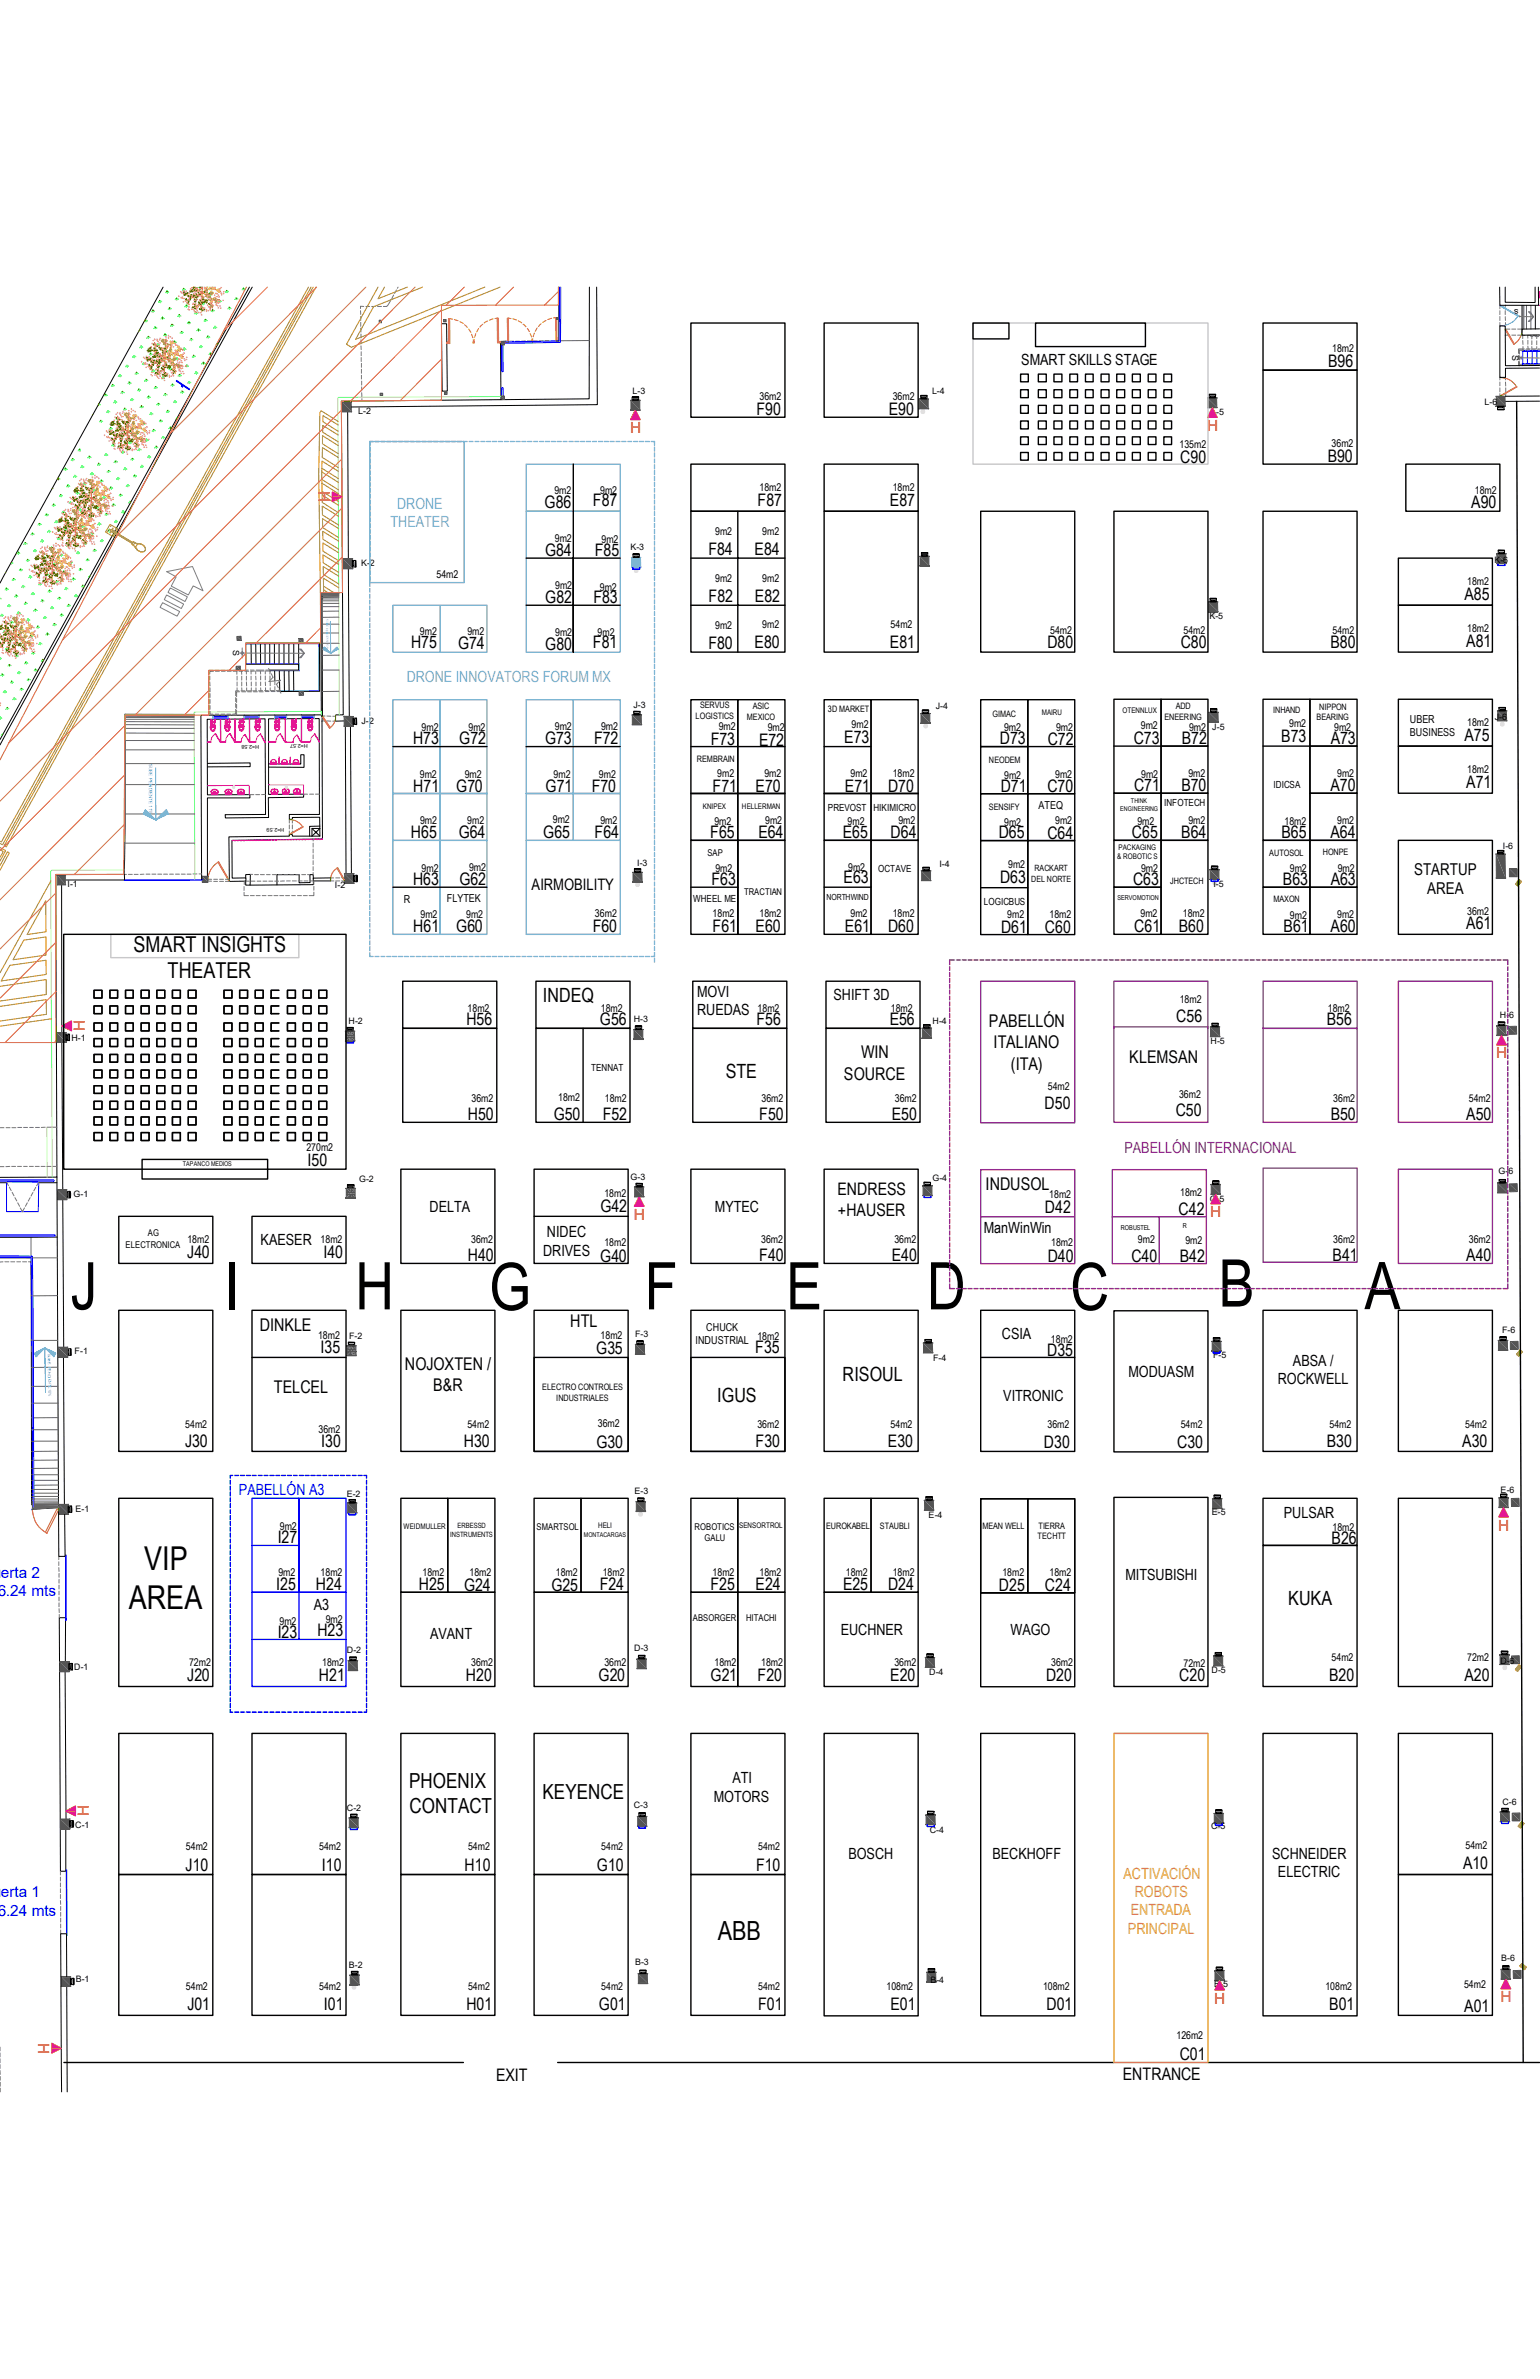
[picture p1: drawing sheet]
<svg xmlns="http://www.w3.org/2000/svg" width="279mm" height="432mm" viewBox="0 0 279 432" stroke-linecap="round" stroke-linejoin="round" font-family="sans-serif">
<defs><g id="words">
<g font-size="11.9">
<text x="12.8" y="237.7">J</text>
<text x="40.7" y="237.7">I</text>
<text x="64.5" y="237.7">H</text>
<text x="88.7" y="237.8">G</text>
<text x="116.9" y="237.7">F</text>
<text x="142.6" y="237.7">E</text>
<text x="168.2" y="237.7">D</text>
<text x="194.2" y="237.8">C</text>
<text x="221.1" y="237.2">B</text>
<text x="247.5" y="237.6">A</text>
</g>
<g font-size="6">
<text x="26.2" y="284.9">VIP</text>
<text x="23.4" y="292.1">AREA</text>
</g>
<text font-size="4.8" x="130.2" y="352.2">ABB</text>
<g font-size="4">
<text x="24.2" y="172.8">SMART INSIGHTS</text>
<text x="30.4" y="177.5">THEATER</text>
</g>
<g font-size="3.8">
<text x="74.2" y="324.6">PHOENIX</text>
<text x="74.3" y="329.1">CONTACT</text>
<text x="98.4" y="326.6">KEYENCE</text>
</g>
<g font-size="3.6">
<text x="98.5" y="181.9">INDEQ</text>
<text x="131.7" y="195.6">STE</text>
<text x="152.9" y="250.6">RISOUL</text>
<text x="130.1" y="254.4">IGUS</text>
<text x="233.7" y="291.3">KUKA</text>
</g>
<g font-size="3.2">
<text x="179.4" y="186.5">PABELLÓN</text>
<text x="180.3" y="190.3">ITALIANO</text>
<text x="153.1" y="196">SOURCE</text>
<text x="156.2" y="192.1">WIN</text>
<text x="183.4" y="194.1">(ITA)</text>
<text x="204.9" y="192.9">KLEMSAN</text>
<text x="178.8" y="216.1">INDUSOL</text>
<text x="47.1" y="241.5">DINKLE</text>
<text x="103.5" y="240.8">HTL</text>
<text x="73.4" y="248.7">NOJOXTEN /</text>
<text x="49.7" y="252.9">TELCEL</text>
<text x="78.6" y="252.5">B&amp;R</text>
</g>
<g font-size="3.1">
<text x="241" y="66.7">B96</text>
<text x="137.2" y="75.4">F90</text>
<text x="161.2" y="75.4">E90</text>
<text x="240.9" y="83.9">B90</text>
<text x="214.1" y="84">C90</text>
<text x="98.8" y="92.3">G86</text>
<text x="107.6" y="91.9">F87</text>
<text x="137.5" y="91.9">F87</text>
<text x="161.5" y="91.9">E87</text>
<text x="266.9" y="92.3">A90</text>
<text x="98.9" y="100.9">G84</text>
<text x="107.9" y="101">F85</text>
<text x="128.5" y="100.8">F84</text>
<text x="136.9" y="100.8">E84</text>
<text x="98.9" y="109.4">G82</text>
<text x="107.7" y="109.5">F83</text>
<text x="128.6" y="109.3">F82</text>
<text x="136.9" y="109.3">E82</text>
<text x="265.7" y="109">A85</text>
<text x="74.6" y="117.6">H75</text>
<text x="83.1" y="117.7">G74</text>
<text x="98.9" y="118">G80</text>
<text x="107.6" y="117.7">F81</text>
<text x="128.5" y="117.8">F80</text>
<text x="136.9" y="117.7">E80</text>
<text x="161.5" y="117.7">E81</text>
<text x="190" y="117.6">D80</text>
<text x="214.2" y="117.7">C80</text>
<text x="241.4" y="117.6">B80</text>
<text x="266" y="117.5">A81</text>
<text x="74.9" y="135.1">H73</text>
<text x="83.3" y="135.1">G72</text>
<text x="98.9" y="135.1">G73</text>
<text x="107.8" y="135.1">F72</text>
<text x="128.9" y="135.2">F73</text>
<text x="137.7" y="135.4">E72</text>
<text x="153.2" y="134.8">E73</text>
<text x="181.4" y="135.1">D73</text>
<text x="190.1" y="135.3">C72</text>
<text x="205.7" y="135.1">C73</text>
<text x="214.4" y="135">B72</text>
<text x="232.5" y="134.7">B73</text>
<text x="241.4" y="135">A73</text>
<text x="265.7" y="134.5">A75</text>
<text x="75" y="143.7">H71</text>
<text x="82.8" y="143.7">G70</text>
<text x="99" y="143.7">G71</text>
<text x="107.4" y="143.7">F70</text>
<text x="129.3" y="143.7">F71</text>
<text x="137.1" y="143.7">E70</text>
<text x="153.3" y="143.7">E71</text>
<text x="161.1" y="143.7">D70</text>
<text x="181.6" y="143.7">D71</text>
<text x="190" y="143.7">C70</text>
<text x="205.7" y="143.6">C71</text>
<text x="214.3" y="143.6">B70</text>
<text x="241.4" y="143.6">A70</text>
<text x="266" y="143.1">A71</text>
<text x="74.5" y="152.1">H65</text>
<text x="83.2" y="152.2">G64</text>
<text x="98.6" y="152.1">G65</text>
<text x="107.9" y="152.1">F64</text>
<text x="128.9" y="152.1">F65</text>
<text x="137.6" y="152.1">E64</text>
<text x="152.9" y="152.1">E65</text>
<text x="161.6" y="152.1">D64</text>
<text x="181.2" y="152.2">D65</text>
<text x="190" y="152.2">C64</text>
<text x="205.4" y="152.1">C65</text>
<text x="214.3" y="152.1">B64</text>
<text x="232.5" y="152.1">B65</text>
<text x="241.4" y="152.1">A64</text>
<text x="74.9" y="160.7">H63</text>
<text x="83.4" y="160.6">G62</text>
<text x="129.1" y="160.6">F63</text>
<text x="153" y="160.4">E63</text>
<text x="181.4" y="160.3">D63</text>
<text x="205.6" y="160.7">C63</text>
<text x="232.8" y="160.6">B63</text>
<text x="241.4" y="160.6">A63</text>
<text x="75" y="169.2">H61</text>
<text x="82.8" y="169.2">G60</text>
<text x="107.5" y="169.2">F60</text>
<text x="129.3" y="169.2">F61</text>
<text x="137.1" y="169.2">E60</text>
<text x="153.3" y="169.2">E61</text>
<text x="161.1" y="169.2">D60</text>
<text x="181.6" y="169.3">D61</text>
<text x="189.6" y="169.3">C60</text>
<text x="205.8" y="169.2">C61</text>
<text x="213.9" y="169.2">B60</text>
<text x="232.9" y="169.2">B61</text>
<text x="241.4" y="169.2">A60</text>
<text x="266" y="168.7">A61</text>
<text x="213.4" y="185.5">C56</text>
<text x="84.6" y="186.1">H56</text>
<text x="108.8" y="186.1">G56</text>
<text x="137.2" y="186.1">F56</text>
<text x="161.4" y="186.1">E56</text>
<text x="240.7" y="186.1">B56</text>
<text x="84.9" y="203.3">H50</text>
<text x="100.5" y="203.3">G50</text>
<text x="109.3" y="203.3">F52</text>
<text x="137.8" y="203.3">F50</text>
<text x="161.8" y="203.3">E50</text>
<text x="189.5" y="201.3">D50</text>
<text x="213.3" y="202.6">C50</text>
<text x="241.4" y="203.3">B50</text>
<text x="266" y="203.3">A50</text>
<text x="55.8" y="211.6">I50</text>
<text x="108.9" y="220">G42</text>
<text x="151.9" y="216.9">ENDRESS</text>
<text x="152" y="220.6">+HAUSER</text>
<text x="189.6" y="220.1">D42</text>
<text x="213.8" y="220.5">C42</text>
<text x="34" y="228.4">J40</text>
<text x="58.7" y="228.4">I40</text>
<text x="84.9" y="228.9">H40</text>
<text x="108.9" y="229">G40</text>
<text x="137.8" y="228.9">F40</text>
<text x="161.8" y="228.9">E40</text>
<text x="190.1" y="229">D40</text>
<text x="205.3" y="229">C40</text>
<text x="214" y="229">B42</text>
<text x="241.8" y="228.9">B41</text>
<text x="266" y="228.9">A40</text>
<text x="58.2" y="245.6">I35</text>
<text x="108.2" y="245.7">G35</text>
<text x="137" y="245.7">F35</text>
<text x="190" y="246.1">D35</text>
<text x="33.6" y="262.7">J30</text>
<text x="58.3" y="262.7">I30</text>
<text x="84.2" y="262.7">H30</text>
<text x="108.2" y="262.8">G30</text>
<text x="137.1" y="262.7">F30</text>
<text x="161.1" y="262.7">E30</text>
<text x="189.4" y="262.8">D30</text>
<text x="213.6" y="262.8">C30</text>
<text x="240.7" y="262.7">B30</text>
<text x="265.3" y="262.7">A30</text>
<text x="50.4" y="280.1">I27</text>
<text x="241.6" y="280.3">B26</text>
<text x="50.1" y="288.7">I25</text>
<text x="57.3" y="288.7">H24</text>
<text x="76" y="288.7">H25</text>
<text x="84.2" y="288.7">G24</text>
<text x="100" y="288.7">G25</text>
<text x="108.8" y="288.7">F24</text>
<text x="128.9" y="288.7">F25</text>
<text x="137.1" y="288.7">E24</text>
<text x="153" y="288.7">E25</text>
<text x="161.1" y="288.7">D24</text>
<text x="181.2" y="288.8">D25</text>
<text x="189.6" y="288.8">C24</text>
<text x="50.4" y="297.3">I23</text>
<text x="57.6" y="296.9">H23</text>
<text x="34" y="305.1">J20</text>
<text x="57.9" y="305.1">H21</text>
<text x="84.5" y="305.1">H20</text>
<text x="108.6" y="305.1">G20</text>
<text x="128.9" y="305.1">G21</text>
<text x="137.5" y="305.1">F20</text>
<text x="161.5" y="305.1">E20</text>
<text x="189.8" y="305.2">D20</text>
<text x="214" y="305.1">C20</text>
<text x="241.1" y="305.1">B20</text>
<text x="265.7" y="305.1">A20</text>
<text x="33.7" y="339.5">J10</text>
<text x="58.4" y="339.5">I10</text>
<text x="84.3" y="339.5">H10</text>
<text x="108.3" y="339.6">G10</text>
<text x="137.2" y="339.5">F10</text>
<text x="265.4" y="339.2">A10</text>
<text x="34" y="364.8">J01</text>
<text x="58.8" y="364.8">I01</text>
<text x="84.6" y="364.8">H01</text>
<text x="108.7" y="364.9">G01</text>
<text x="137.5" y="364.8">F01</text>
<text x="161.5" y="364.8">E01</text>
<text x="189.9" y="364.9">D01</text>
<text x="241.2" y="364.8">B01</text>
<text x="265.6" y="365.1">A01</text>
<text x="90" y="377.7">EXIT</text>
<text x="203.7" y="377.6">ENTRANCE</text>
<text x="214" y="373.8">C01</text>
</g>
<g font-size="3">
<text x="256.5" y="158.8">STARTUP</text>
<text x="258.9" y="162.3">AREA</text>
</g>
<text font-size="2.9" x="96.4" y="161.5">AIRMOBILITY</text>
<g font-size="2.8">
<text x="185.3" y="66.3">SMART SKILLS STAGE</text>
<text x="126.5" y="180.9">MOVI</text>
<text x="126.5" y="184.2">RUEDAS</text>
<text x="151.2" y="181.4">SHIFT 3D</text>
<text x="77.9" y="219.9">DELTA</text>
<text x="129.7" y="220">MYTEC</text>
<text x="47.3" y="225.9">KAESER</text>
<text x="98.6" y="227.9">DRIVES</text>
<text x="99.2" y="224.5">NIDEC</text>
<text x="178.5" y="223.9">ManWinWin</text>
<text x="181.8" y="243">CSIA</text>
<text x="204.7" y="250">MODUASM</text>
<text x="231.8" y="251.2">ROCKWELL</text>
<text x="234.6" y="247.9">ABSA /</text>
<text x="182" y="254.2">VITRONIC</text>
<text x="232.9" y="275.6">PULSAR</text>
<text x="204.2" y="286.7">MITSUBISHI</text>
<text x="56.9" y="292.3">A3</text>
<text x="78" y="297.6">AVANT</text>
<text x="152.5" y="296.8">EUCHNER</text>
<text x="183.3" y="296.8">WAGO</text>
<text x="132.9" y="323.7">ATI</text>
<text x="129.5" y="327">MOTORS</text>
<text x="153.9" y="337.4">BOSCH</text>
<text x="180.1" y="337.5">BECKHOFF</text>
<text x="230.8" y="337.4">SCHNEIDER</text>
<text x="231.9" y="340.8">ELECTRIC</text>
</g>
<g font-size="2.8" fill="#f00">
<text x="114.3" y="78.6">H</text>
<text x="219" y="78.2">H</text>
<text x="57.9" y="89.2" transform="rotate(90 57.9 89.2)">H</text>
<text x="15.4" y="187.2" transform="rotate(-90 15.4 187.2)">H</text>
<text x="271.4" y="192.1">H</text>
<text x="115" y="221.4">H</text>
<text x="219.6" y="220.9">H</text>
<text x="271.8" y="277.8">H</text>
<text x="16.1" y="329.7" transform="rotate(-90 16.1 329.7)">H</text>
<text x="220.3" y="363.6">H</text>
<text x="272.2" y="363.4">H</text>
<text x="6.9" y="370.8" transform="rotate(90 6.9 370.8)">H</text>
</g>
<g font-size="2.8" fill="#7aafdf">
<text x="70.9" y="95.7">THEATER</text>
<text x="72.1" y="92.3">DRONE</text>
<text x="73.8" y="123.8">DRONE INNOVATORS FORUM MX</text>
</g>
<text font-size="2.8" fill="#93278f" x="204" y="209.3">PABELLÓN INTERNACIONAL</text>
<g font-size="2.8" fill="#00f">
<text x="43.3" y="271.4">PABELLÓN A3</text>
<text x=".1" y="286.3">erta 2</text>
<text x="-.5" y="289.6">6.24 mts</text>
<text x="-.5" y="347.7">6.24 mts</text>
<text x=".2" y="344.4">erta 1</text>
</g>
<g font-size="2.8" fill="#f8991e">
<text x="203.8" y="341">ACTIVACIÓN</text>
<text x="205.2" y="347.6">ENTRADA</text>
<text x="205.9" y="344.3">ROBOTS</text>
<text x="204.6" y="351">PRINCIPAL</text>
</g>
<g font-size="2">
<text x="255.8" y="131.2">UBER</text>
<text x="255.8" y="133.6">BUSINESS</text>
<text x="188.4" y="146.9">ATEQ</text>
<text x="73.3" y="163.8">R</text>
<text x="81.1" y="163.7">FLYTEK</text>
<text x="126.2" y="244">INDUSTRIAL</text>
<text x="128.1" y="241.6">CHUCK</text>
</g>
<g font-size="1.9">
<text x="241.7" y="64">18m2</text>
<text x="137.8" y="72.6">36m2</text>
<text x="162" y="72.6">36m2</text>
<text x="214" y="81.3">135m2</text>
<text x="241.6" y="81.2">36m2</text>
<text x="100.6" y="89.7">9m2</text>
<text x="108.9" y="89.7">9m2</text>
<text x="137.8" y="89.2">18m2</text>
<text x="162" y="89.2">18m2</text>
<text x="267.6" y="89.6">18m2</text>
<text x="100.7" y="98.3">9m2</text>
<text x="109.1" y="98.6">9m2</text>
<text x="129.8" y="97.1">9m2</text>
<text x="138.3" y="97.1">9m2</text>
<text x="79.2" y="104.9">54m2</text>
<text x="100.7" y="106.8">9m2</text>
<text x="108.8" y="107.2">9m2</text>
<text x="129.8" y="105.7">9m2</text>
<text x="138.3" y="105.7">9m2</text>
<text x="266.2" y="106.3">18m2</text>
<text x="76.2" y="115.2">9m2</text>
<text x="84.8" y="115.3">9m2</text>
<text x="100.7" y="115.4">9m2</text>
<text x="108.4" y="115.4">9m2</text>
<text x="129.8" y="114.2">9m2</text>
<text x="138.3" y="114">9m2</text>
<text x="161.6" y="114">54m2</text>
<text x="190.5" y="115.1">54m2</text>
<text x="214.7" y="115.1">54m2</text>
<text x="241.8" y="115.1">54m2</text>
<text x="266.2" y="114.8">18m2</text>
<text x="233.9" y="131.9">9m2</text>
<text x="266.2" y="131.8">18m2</text>
<text x="76.5" y="132.6">9m2</text>
<text x="85" y="132.6">9m2</text>
<text x="100.7" y="132.5">9m2</text>
<text x="109.1" y="132.6">9m2</text>
<text x="130.4" y="132.5">9m2</text>
<text x="139.3" y="132.7">9m2</text>
<text x="154.5" y="132.1">9m2</text>
<text x="182.2" y="132.8">9m2</text>
<text x="191.6" y="132.6">9m2</text>
<text x="207" y="132.3">9m2</text>
<text x="215.7" y="132.7">9m2</text>
<text x="242.1" y="132.7">9m2</text>
<text x="76.2" y="141.3">9m2</text>
<text x="84.3" y="141.2">9m2</text>
<text x="100.4" y="141.2">9m2</text>
<text x="108.7" y="141.2">9m2</text>
<text x="130.1" y="141">9m2</text>
<text x="138.7" y="141">9m2</text>
<text x="154.3" y="141">9m2</text>
<text x="162" y="141">18m2</text>
<text x="182.2" y="141.4">9m2</text>
<text x="191.4" y="141.1">9m2</text>
<text x="207" y="141.3">9m2</text>
<text x="215.6" y="141.1">9m2</text>
<text x="242.6" y="141.1">9m2</text>
<text x="266.2" y="140.4">18m2</text>
<text x="76.2" y="149.6">9m2</text>
<text x="84.8" y="149.6">9m2</text>
<text x="100.3" y="149.4">9m2</text>
<text x="108.9" y="149.5">9m2</text>
<text x="129.6" y="149.8">9m2</text>
<text x="138.8" y="149.6">9m2</text>
<text x="153.8" y="149.8">9m2</text>
<text x="163" y="149.6">9m2</text>
<text x="182.2" y="149.9">9m2</text>
<text x="191.4" y="149.6">9m2</text>
<text x="206.4" y="149.8">9m2</text>
<text x="215.6" y="149.6">9m2</text>
<text x="233" y="149.7">18m2</text>
<text x="242.6" y="149.6">9m2</text>
<text x="76.5" y="158.2">9m2</text>
<text x="85.1" y="158.1">9m2</text>
<text x="129.8" y="158.3">9m2</text>
<text x="153.9" y="158">9m2</text>
<text x="182.9" y="157.6">9m2</text>
<text x="207" y="158.3">9m2</text>
<text x="234" y="158.3">9m2</text>
<text x="242.7" y="158.3">9m2</text>
<text x="76.3" y="166.7">9m2</text>
<text x="84.6" y="166.7">9m2</text>
<text x="107.9" y="166.5">36m2</text>
<text x="129.3" y="166.5">18m2</text>
<text x="137.8" y="166.5">18m2</text>
<text x="154.3" y="166.5">9m2</text>
<text x="162" y="166.5">18m2</text>
<text x="182.8" y="166.6">9m2</text>
<text x="190.4" y="166.6">18m2</text>
<text x="206.9" y="166.5">9m2</text>
<text x="214.6" y="166.5">18m2</text>
<text x="234" y="166.9">9m2</text>
<text x="242.6" y="166.6">9m2</text>
<text x="266.2" y="166">36m2</text>
<text x="84.8" y="183.6">18m2</text>
<text x="109" y="183.6">18m2</text>
<text x="137.5" y="183.6">18m2</text>
<text x="161.6" y="183.6">18m2</text>
<text x="214" y="182.1">18m2</text>
<text x="240.9" y="183.6">18m2</text>
<text x="190.1" y="197.9">54m2</text>
<text x="85.6" y="199.9">36m2</text>
<text x="101.3" y="199.9">18m2</text>
<text x="109.7" y="199.9">18m2</text>
<text x="138.2" y="199.9">36m2</text>
<text x="162.3" y="199.9">36m2</text>
<text x="213.9" y="199.2">36m2</text>
<text x="241.9" y="200">36m2</text>
<text x="266.5" y="200">54m2</text>
<text x="55.6" y="208.9">270m2</text>
<text x="109.6" y="217.3">18m2</text>
<text x="190.4" y="217.5">18m2</text>
<text x="214.1" y="217.1">18m2</text>
<text x="34" y="225.7">18m2</text>
<text x="58.2" y="225.7">18m2</text>
<text x="85.5" y="225.6">36m2</text>
<text x="109.6" y="226.2">18m2</text>
<text x="138.1" y="225.6">36m2</text>
<text x="162.3" y="225.6">36m2</text>
<text x="190.7" y="226.1">18m2</text>
<text x="206.5" y="225.6">9m2</text>
<text x="215.1" y="225.7">9m2</text>
<text x="241.9" y="225.6">36m2</text>
<text x="266.5" y="225.6">36m2</text>
<text x="57.7" y="243">18m2</text>
<text x="109" y="243.1">18m2</text>
<text x="137.4" y="243.2">18m2</text>
<text x="190.7" y="243.7">18m2</text>
<text x="33.6" y="259.1">54m2</text>
<text x="57.8" y="260.2">36m2</text>
<text x="84.8" y="259.1">54m2</text>
<text x="108.5" y="259.1">36m2</text>
<text x="137.4" y="259.1">36m2</text>
<text x="161.6" y="259.1">54m2</text>
<text x="190" y="259.2">36m2</text>
<text x="214.2" y="259.1">54m2</text>
<text x="241.2" y="259.1">54m2</text>
<text x="265.8" y="259.1">54m2</text>
<text x="50.8" y="277.7">9m2</text>
<text x="241.8" y="277.9">18m2</text>
<text x="50.5" y="286">9m2</text>
<text x="58.2" y="286">18m2</text>
<text x="76.7" y="286">18m2</text>
<text x="85.2" y="286">18m2</text>
<text x="100.8" y="286">18m2</text>
<text x="109.3" y="286">18m2</text>
<text x="129.3" y="286">18m2</text>
<text x="137.8" y="286">18m2</text>
<text x="153.5" y="286">18m2</text>
<text x="162" y="286">18m2</text>
<text x="181.9" y="286">18m2</text>
<text x="190.4" y="286">18m2</text>
<text x="50.7" y="294.9">9m2</text>
<text x="59.1" y="294.5">9m2</text>
<text x="34.3" y="302.3">72m2</text>
<text x="58.5" y="302.3">18m2</text>
<text x="85.5" y="302.3">36m2</text>
<text x="109.6" y="302.3">36m2</text>
<text x="129.6" y="302.3">18m2</text>
<text x="138.1" y="302.3">18m2</text>
<text x="162.3" y="302.3">36m2</text>
<text x="190.7" y="302.4">36m2</text>
<text x="214.7" y="302.5">72m2</text>
<text x="241.6" y="301.5">54m2</text>
<text x="266.2" y="301.5">72m2</text>
<text x="33.7" y="335.9">54m2</text>
<text x="57.9" y="335.9">54m2</text>
<text x="84.9" y="335.9">54m2</text>
<text x="109.1" y="335.9">54m2</text>
<text x="137.5" y="335.9">54m2</text>
<text x="265.9" y="335.6">54m2</text>
<text x="33.7" y="361.2">54m2</text>
<text x="57.9" y="361.2">54m2</text>
<text x="84.9" y="361.2">54m2</text>
<text x="109.1" y="361.2">54m2</text>
<text x="137.5" y="361.2">54m2</text>
<text x="160.8" y="361.2">108m2</text>
<text x="189.2" y="361.3">108m2</text>
<text x="240.5" y="361.2">108m2</text>
<text x="265.6" y="360.7">54m2</text>
<text x="213.4" y="370.2">126m2</text>
</g>
<g font-size="1.8">
<text x="231.1" y="143">IDICSA</text>
<text x="150.2" y="147.2">PREVOST</text>
<text x="158.5" y="147.2">HIKIMICRO</text>
<text x="211.2" y="146.3">INFOTECH</text>
<text x="159.3" y="158.3">OCTAVE</text>
<text x="125.8" y="163.7">WHEEL ME</text>
<text x="178.5" y="164.3">LOGICBUS</text>
<text x="107.2" y="194.4">TENNAT</text>
</g>
<g font-size="1.7">
<text x="128.4" y="155.4">SAP</text>
<text x="135" y="162.4">TRACTIAN</text>
<text x="22.8" y="226.5">ELECTRONICA</text>
<text x="26.8" y="224.4">AG</text>
<text x="97.3" y="277.6">SMARTSOL</text>
<text x="126" y="277.6">ROBOTICS</text>
<text x="127.8" y="279.6">GALU</text>
<text x="125.7" y="294.1">ABSORGER</text>
<text x="135.4" y="294.1">HITACHI</text>
</g>
<g font-size="1.6">
<text x="275.5" y="56.1" transform="rotate(180 275.5 56.1)">s</text>
<text x="274.3" y="64.5" transform="rotate(90 274.3 64.5)">S</text>
<text x="114.8" y="71.5">L-3</text>
<text x="169.1" y="71.6">L-4</text>
<text x="65" y="75.2">L-2</text>
<text x="219.7" y="75.4">L-5</text>
<text x="269.3" y="73.6">L-6</text>
<text x="114.4" y="99.9">K-3</text>
<text x="65.5" y="102.8">K-2</text>
<text x="271.1" y="102.2">K-6</text>
<text x="219.4" y="112.4">K-5</text>
<text x="42.3" y="118" transform="rotate(89 42.3 118)">S</text>
<text x="65.6" y="131.3">J-2</text>
<text x="114.9" y="128.5">J-3</text>
<text x="126.2" y="130.5">LOGISTICS</text>
<text x="127" y="128.6">SERVUS</text>
<text x="135.5" y="130.6">MEXICO</text>
<text x="136.6" y="128.7">ASIC</text>
<text x="150.2" y="129.2">3D MARKET</text>
<text x="169.8" y="128.7">J-4</text>
<text x="180.1" y="130.1">GIMAC</text>
<text x="211.3" y="130.7">ENEERING</text>
<text x="213.3" y="128.8">ADD</text>
<text x="231" y="129.5">INHAND</text>
<text x="238.8" y="130.7">BEARING</text>
<text x="239.3" y="128.8">NIPPON</text>
<text x="271.2" y="130.7">J-6</text>
<text x="219.9" y="132.4">J-5</text>
<text x="126.5" y="138.2">REMBRAIN</text>
<text x="179.4" y="138.5">NEODEM</text>
<text x="179.4" y="147">SENSIFY</text>
<text x="230.3" y="155.4">AUTOSOL</text>
<text x="240" y="155.2">HONPE</text>
<text x="272.7" y="154.1">I-6</text>
<text x="12.2" y="160.9" transform="rotate(-1 12.2 160.9)">I-1</text>
<text x="60.8" y="161.2">I-2</text>
<text x="115.6" y="157.1">I-3</text>
<text x="170.4" y="157.4">I-4</text>
<text x="187.1" y="160">DEL NORTE</text>
<text x="187.7" y="158.2">RACKART</text>
<text x="212.3" y="160.4">JHCTECH</text>
<text x="220.1" y="161">I-5</text>
<text x="231.1" y="163.8">MAXON</text>
<text x="63.2" y="185.8">H-2</text>
<text x="115" y="185.6">H-3</text>
<text x="169.2" y="185.8">H-4</text>
<text x="272.1" y="184.7">H-6</text>
<text x="13" y="188.9">H-1</text>
<text x="219.6" y="189.5">H-5</text>
<text x="65.2" y="214.6">G-2</text>
<text x="114.4" y="214.1">G-3</text>
<text x="169.2" y="214.4">G-4</text>
<text x="271.9" y="213.1">G-6</text>
<text x="13.3" y="217.2">G-1</text>
<text x="219.5" y="218.1">G-5</text>
<text x="13.5" y="245.8">F-1</text>
<text x="63.3" y="243">F-2</text>
<text x="115.2" y="242.7">F-3</text>
<text x="272.5" y="241.9">F-6</text>
<text x="169.3" y="247">F-4</text>
<text x="220.1" y="246.5">F-5</text>
<text x="98.4" y="252.3">ELECTRO CONTROLES</text>
<text x="100.9" y="254.2">INDUSTRIALES</text>
<text x="13.7" y="274.5" transform="rotate(-1 13.7 274.5)">E-1</text>
<text x="62.9" y="271.7">E-2</text>
<text x="115.1" y="271.2">E-3</text>
<text x="168.5" y="275.5">E-4</text>
<text x="219.9" y="275">E-5</text>
<text x="272.3" y="271">E-6</text>
<text x="149.9" y="277.5">EUROKABEL</text>
<text x="159.6" y="277.5">STAUBLI</text>
<text x="178.2" y="277.5">MEAN WELL</text>
<text x="188.3" y="279.4">TECHTT</text>
<text x="188.4" y="277.5">TIERRA</text>
<text x="115.1" y="299.7">D-3</text>
<text x="13.5" y="303.1" transform="rotate(-2 13.5 303.1)">D-1</text>
<text x="62.9" y="300.1">D-2</text>
<text x="168.6" y="304">D-4</text>
<text x="219.8" y="303.6">D-5</text>
<text x="272.2" y="301.9">D-6</text>
<text x="62.9" y="328.6">C-2</text>
<text x="115" y="328.2">C-3</text>
<text x="272.6" y="327.6">C-6</text>
<text x="13.6" y="331.7">C-1</text>
<text x="168.7" y="332.7">C-4</text>
<text x="219.8" y="332">C-5</text>
<text x="13.7" y="359.8">B-1</text>
<text x="63.3" y="357.2">B-2</text>
<text x="115.2" y="356.6">B-3</text>
<text x="168.8" y="360">B-4</text>
<text x="272.4" y="356">B-6</text>
<text x="220.3" y="360.6">B-5</text>
</g>
<text font-size="1.5" x="149.9" y="163.3">NORTHWIND</text>
<g font-size="1.4">
<text x="189" y="129.8">MAIRU</text>
<text x="203.7" y="129.5">OTENNLUX</text>
<text x="127.5" y="146.9">KNIPEX</text>
<text x="134.6" y="146.8">HELLERMAN</text>
<text x="202.7" y="155.9">&amp; ROBOTIC S</text>
<text x="202.9" y="154.2">PACKAGING</text>
<text x="73.2" y="277.6">WEIDMULLER</text>
<text x="108.5" y="277.4">HELI</text>
<text x="134.1" y="277.4">SENSORTROL</text>
</g>
<g font-size="1.3">
<text x="81.7" y="278.9">INSTRUMENTS</text>
<text x="83" y="277.3">ERBESSD</text>
</g>
<g font-size="1.2">
<text x="203.2" y="147.1">ENGINEERING</text>
<text x="205.2" y="145.7">THINK</text>
<text x="202.7" y="163.4">SERVOMOTION</text>
<text x="33.1" y="211.7">TAPANCO MEDIOS</text>
<text x="203.4" y="223.2">ROBUSTEL</text>
<text x="214.6" y="222.9">R</text>
<text x="105.9" y="278.9">MONTACARGAS</text>
</g>
<g font-size="1">
<text x="47" y="135.2" transform="rotate(-180 47 135.2)">H=2.58</text>
<text x="55.8" y="135.1" transform="rotate(-180 55.8 135.1)">H=2.57</text>
<text x="51.6" y="150.3" transform="rotate(-180 51.6 150.3)">H=2.59</text>
</g>
<text font-size=".8" fill="#0ff" x="27.1" y="138.6" transform="rotate(90 27.1 138.6)">SUBE PENDIENTE 11%</text>
<text font-size=".7" fill="#0ff" x="8.7" y="245.7" transform="rotate(89 8.7 245.7)">SUBE PENDIENTE 10%</text>
<g font-size=".5" fill="#0ff">
<text x="59.2" y="112.4" transform="rotate(90 59.2 112.4)">SUBE PEN</text>
<text x="59.2" y="115" transform="rotate(90 59.2 115)">DIENTE</text>
<text x="59.2" y="116.9" transform="rotate(90 59.2 116.9)">13%</text>
</g>
</g></defs>
<path d="M279.3 72.8l-6.2 .1" fill="none" stroke="#000" stroke-width=".18"/>
<g fill="#545454">
<path d="M273.9 157.7h1.4z"/>
<path d="M273.9 159.1h1.4z"/>
<path d="M273.9 157.7l1.4 1.4h-1.4z"/>
<path d="M273.9 157.7h1.4v1.4z"/>
</g>
<path d="M273.9 157.7h1.4v1.4h-1.4z" fill="none" stroke="#545454" stroke-width=".18"/>
<g fill="#545454">
<path d="M273.7 186.3h1.4z"/>
<path d="M273.7 187.7h1.5z"/>
<path d="M273.7 186.3l1.5 1.4h-1.5z"/>
<path d="M273.7 186.3h1.4l.1 1.4z"/>
</g>
<path d="M273.7 186.3h1.4l.1 1.4h-1.4z" fill="none" stroke="#545454" stroke-width=".18"/>
<g fill="#545454">
<path d="M273.9 214.9l1.4-.1z"/>
<path d="M273.9 216.3h1.4z"/>
<path d="M273.9 214.9l1.4 1.4h-1.4z"/>
<path d="M273.9 214.9h1.4v1.4z"/>
</g>
<path d="M273.9 214.9l1.4-.1v1.5h-1.4z" fill="none" stroke="#545454" stroke-width=".18"/>
<g fill="#545454">
<path d="M274 243.5h1.4z"/>
<path d="M274 244.9h1.5z"/>
<path d="M274 243.5l1.5 1.4h-1.5z"/>
<path d="M274 243.5h1.4l.1 1.4z"/>
</g>
<path d="M274 243.5h1.4l.1 1.4h-1.5z" fill="none" stroke="#545454" stroke-width=".18"/>
<g fill="#545454">
<path d="M274.2 272l1.4-.1z"/>
<path d="M274.2 273.4h1.4z"/>
<path d="M274.2 272l1.4 1.4h-1.4z"/>
<path d="M274.2 272h1.4v1.4z"/>
</g>
<path d="M274.2 272l1.4-.1v1.5h-1.4z" fill="none" stroke="#545454" stroke-width=".18"/>
<g fill="#545454">
<path d="M274.2 300.6l1.4-.1z"/>
<path d="M274.2 302h1.5z"/>
<path d="M274.2 300.6l1.5 1.4h-1.5z"/>
<path d="M274.2 300.6h1.4l.1 1.4z"/>
</g>
<path d="M274.2 300.6l1.4-.1 .1 1.5h-1.5z" fill="none" stroke="#545454" stroke-width=".18"/>
<g fill="#545454">
<path d="M274.4 329.1h1.4z"/>
<path d="M274.4 330.5h1.4z"/>
<path d="M274.4 329.1l1.4 1.4h-1.4z"/>
<path d="M274.4 329.1h1.4v1.4z"/>
</g>
<path d="M274.4 329.1h1.4v1.4h-1.4z" fill="none" stroke="#545454" stroke-width=".18"/>
<g fill="#545454">
<path d="M274.5 357.7l1.5-.1z"/>
<path d="M274.6 359.1h1.4z"/>
<path d="M274.5 357.7l1.5 1.4h-1.4z"/>
<path d="M274.5 357.7h1.5v1.4z"/>
</g>
<path d="M274.5 357.7l1.5-.1v1.5h-1.4z" fill="none" stroke="#545454" stroke-width=".18"/>
<g fill="none" stroke="#000" stroke-width=".18">
<path d="M273.1 55.4h.1M276.1 55.4v4.3M278.6 55.4v4.3M63.1 74.8l.1 26.6M63.2 103.3l.2 26.7M37.6 138.6l7.8-.1v.6l-7.8 .1M38.7 129.8v.8M41.4 129.8v.7M44.3 129.8v.7M47 129.8v.7M48.7 138.6l5.9 .1v-1.7h.6v2.3l-6.5-.1M49.8 129.8v.7"/>
<path d="M52 129.8v.7M54.7 129.8v.7M57 129.8v.6M58.4 130.9l.1 21.4-16.4 .2v6.9l2.5-.1v.6l-3 .1-.1-8.1 11-.1v-.3h.5v.3h5v-3.5l-5 .1v.3h-.5v-.9h5.5l-.1-17.4-9.2 .1v13.7l6.4-.1v.6l-6.4 .1v3.6l-7.8 .1v-.6l7.3-.1-.1-17.3-10.5 .1v13.7l7.7-.1v.6h-7.7v14.2M60.9 130.3v.6h1.5M62.7 131.8l.1 26.7M63.6 131.8l.2 26.8M11.9 159.7h10.7M44.6 159.3v-.6h.8v2h-.8v-.8M56.6 150.4l1.4 1.4M56.6 150.4h1.4l-1.4 1.4zM56.8 159.4l3.2-.1v.6h-3.1z"/>
<path d="M56.9 159.4l-.1-.7h-.6l.1 1.5h-2v-1.5h-4.1v1.9M56.9 159.9v.7l-11.5 .1M58 149.9l-1.8 .1v1.8M11.2 160.6v26.8M11.2 189.2l.2 26.7M11.4 217.8l.2 26.7M11.5 246.3l.2 26.8M11.8 303.4l.2 26.8M11.9 301.6v-8h-1.1l.2 46h.9v-7.6M12.1 360.6l.1 19.1"/>
</g>
<g fill="none" stroke="#767676" stroke-width=".18">
<path d="M272.1 55.4v.6M272.1 56.4v.7M272.1 57.4v.8M272.1 58.5v.6M273.1 57.5v.7M273.1 55.4v.6M273.1 56.4v.7M273.1 59.7h.8M273.1 58.5v.7M274.3 59.7h.7M275.3 59.7h.8M272.1 68.5v.5"/>
<path d="M272.1 69.3v.7M272.1 70.4v.7M272.1 71.5v.4M273.1 60.8h.8M273.1 68.5v.5M273.1 69.3l.1 .8M273.2 70.4v.7M273.2 71.5v.4M274.3 60.8h.7M275.3 60.8h.8M275.5 64.5v.7M275.5 65.6v.8"/>
<path d="M275.6 64.6v.7M275.6 65.7v.7M275.7 64.6v.7M275.7 65.7v.7M275.7 66.1h.4M276.3 60.8v.7M276.3 61.8v.7M276.3 60.9h.4M276.3 62.9v.6h-.7l.1 .8M276.4 63.5h-.8v.7M276.5 66.1h.7M276.6 63.3h-1.1v.8"/>
<path d="M276.9 63.3h.7M277.1 60.9h.6v.2h.4M277.2 60.9v.5M277.2 62.8v.5M277.2 61.8v.7M277.5 63.5h-.7M277.6 66.1h.7M277.8 63.5h.8M277.9 61.1v.4M277.9 61.8v.8M277.9 62.9v.4M278 63.3h.7"/>
<path d="M278.1 60.9h.7M278.5 61.1h.7M278.6 66.1h.7M278.8 61.1v.4M278.8 61.8v.8M278.8 62.9v.4M278.9 63.5h.4M279.1 63.3h.2M279.2 60.9h.1M58.4 130.9h.6M59.3 130.9h.7M60.4 130.9h.5"/>
<path d="M37.7 159.9h.7M37.7 159.6h.7M38.8 159.6h.7M38.8 160h.7M39.8 159.6h.8M39.8 160h.8M40.9 159.6h.7M40.9 160h.7M44.3 159.9v.6M45.3 144.2h.8M45.4 158.7h.4M46.2 158.8h.7"/>
<path d="M46.4 144.2h.7M47.2 158.8h.8M48.1 144.2h-.6M48.3 158.8h.7M49.4 158.8h.7M50.5 158.8h.7M51.5 158.8h.7M52.5 148.7v.7M52.5 149.7v.8M52.5 150.8v.7M52.6 158.8h.7M53 148.7v.7"/>
<path d="M53 149.7v.8M53 150.8v.7M53.7 158.8h.7M54.7 158.8h.8M55.1 144.1h.7M55.8 158.8h.4M56.2 144.1h.7M56.8 152.3v.4M56.8 153v.8M56.8 154.1v.7M56.8 155.2v.7M56.8 156.2v.7"/>
<path d="M56.8 157.3v.7M56.8 158.4v.4M56.9 159.9v.6M57.2 144.1h.8M60 159.3h.5M60 159.9h.6M60.9 159.3h.7M60.9 159.9h.7M62 159.3h.5M62 159.9h.5M44.3 160.9v.7M44.3 162v.6h.8"/>
<path d="M45.4 162.6h.7M46.5 162.6h.7M47.6 162.6h.7M48.6 162.6h.8M49.7 162.6h.7M50.8 162.6h.7M51.8 162.6h.7M52.9 162.6h.7M54 162.6h.7M55 162.6h.8M56.9 160.9v.7M56.9 161.9v.7h-.8"/>
</g>
<g fill="none" stroke="#f0f" stroke-width=".18">
<path d="M279.1 55.4h.2M279.3 53.3h.1M279.3 53.8h.1M279.2 53.5l.1 .1zM279.3 53.5h.1M279.2 53.5h.1M279.2 53.6h.2M279.2 53.6h.1M279.2 53.5v.1M279.3 53.6h.1M279.3 53.5l-.1 .1M279.3 53.5v.1"/>
<path d="M279.3 53.1v.1M279.3 53l-.1 .1v.9l.1 .1M279.3 53h-.2v1.1h.2M279.4 53.9l-.1 .1M37.6 134.7h.7h-.7M38.1 131.9a.55 .55 0 0 0 .1 .7 .55 .55 0 0 0 .7 .1l.2-.7M38.2 131.2h.4M38.2 131l.7 .1M38.2 132.2l.2 .4M38.2 131v.2h.4M38.2 131h.2M38.2 131h.5"/>
<path d="M38.2 132.1l.2 .4 .2 .2M38.2 132v.2M38.3 132l-.1 .1M38.3 134.7h.1M38.3 132.1l.1 .4M38.3 132l.1 .5M38.3 130.7h.1M38.3 130.7v.3M38.4 130.8v.2l.4-.1 .1 .2M38.4 131.1l-.2 .9 .1-.8M38.4 131.1l-.3 .9M38.4 131h.1"/>
<path d="M38.4 131.2h.1M38.4 132.5l.2 .2M38.4 131v.1M38.4 131v.2M38.4 131.1v.1M38.4 131.1h.1M38.4 131.6h.1M38.4 132.5h.1M38.4 132.5l.2 .1M38.4 131.5h.1M38.5 130.7l-.2 .1M38.5 132.5l.1 .1"/>
<path d="M38.5 131.1h.1M38.5 131v.1M38.5 131.7h.1M38.5 131l.2 .1zM38.5 131.9h.1M38.5 131h.1M38.5 131l.1 .1M38.6 132.6h.1M38.6 131.7h.1M38.6 131.1h.1M38.6 131h.1M38.6 132v.1"/>
<path d="M38.6 131.1v.1M38.6 131.1l-.2 .1M38.6 131.2h-.2M38.6 132h.1M38.6 131l.1 .1zM38.6 131.1l.1-.1zM38.6 131.2h.1M38.6 131v.1M38.6 131.7a.53 .53 0 0 1 .4 .5 .53 .53 0 0 1-.4 .5M38.6 131.8v.3M38.6 132.8h.1M38.6 131.7l.3 .3"/>
<path d="M38.6 131.8l.1 .1M38.6 131.7l-.3 .3M38.6 131.8v.1M38.6 131.8v.2M38.6 131.9v.1M38.6 131l.1 .1M38.6 131.1l.1-.1-.1 .1M38.6 132.1h.1M38.6 131h-.1M38.7 131h-.2M38.7 132.6h.1M38.7 131.7h.1"/>
<path d="M38.7 131.2h.1M38.7 131.9l-.1 .1h.1M38.7 130.9v.1M38.7 131.7l-.4 .1-.1 .3M38.7 131.8h-.1M38.7 131h.1M38.7 131.1h-.1M38.7 131.9h.1M38.7 131.1h.1M38.7 131v.1M38.8 132.5l-.1 .1M38.8 131.6h.1"/>
<path d="M38.8 131.5h.1M38.8 131h.1M38.8 131l.1 .1M38.9 132.5l-.2 .2M38.9 131.1l.1 .9M38.9 131v.1zM38.9 131.1h.1M38.9 131.2h.1M38.9 131h.1zM38.9 131.1h.1zM38.9 131.2l.1 .8M38.9 130.6v.3"/>
<path d="M38.9 131h.1M38.9 132v.1M38.9 130.9v.1M38.9 132h.1M38.9 132.1h.1M38.9 132.1l-.1 .4M38.9 130.9h.2M39 133.2l.1-.1 .9 1.5-.1 .1zM39 131.1h-.1M39 131.1l-.1 .1M39 132v.2M39 131v.1"/>
<path d="M39 131h.1M39 132.2l-.1 .4M39.1 132h.1M39.1 131.9v.1M39.1 131.1h-.7M39.1 130.6h-.2h.2l-.1 .4M39.1 133.1l-.6 .7-.2 .8M40 134.6v.1M40 130.5l.1 4.2h.8h-.9v-4.1M40.8 132h.1M40.9 132a.58 .58 0 0 0 .3 .7M40.9 130.9v.3h.3"/>
<path d="M40.9 130.9h.1l.1 .3M40.9 130.9h.2M40.9 130.7h.2M40.9 130.7h.1M40.9 132h.1M40.9 132.1l.2 .4M40.9 132v.1M40.9 132l.2 .5M40.9 132.1h.1M41 130.7v.2M41 131.1l-.2 .9M41 131.2l-.1 .7"/>
<path d="M41 130.7v.2h.5M41 131.7a.46 .46 0 0 1 .6 .3 .46 .46 0 0 1-.2 .6 .53 .53 0 0 1-.5-.3 .53 .53 0 0 1 .1-.6zM41 131.1h.1M41 131.2h.1M41.1 131h.1M41.1 131.2h.1M41.1 131.1h.1M41.1 132.5h.1M41.1 131l-.2 1M41.1 131v.1M41.1 131.1h.6M41.1 131.5h.1"/>
<path d="M41.1 131v.2M41.1 131.2h-.2M41.1 132.5l.2 .1M41.1 131.7h.3M41.2 131.9h.1M41.2 131.1h.1M41.2 131h.1M41.2 130.9h.1M41.2 132l.1 .1M41.2 131l.1 .1M41.2 131.1l-.1 .1M41.2 131.1h-.1"/>
<path d="M41.2 131h.3M41.2 132h.2M41.2 130.9v.2M41.2 130.9l-.1 .1M41.2 131h.1l-.1 .1zM41.2 131l.1 .1zM41.2 131.2h-.1M41.2 132.5h.1M41.2 131.7h.1M41.2 131.9v.1M41.2 131v.1M41.2 131.1l.1-.1z"/>
<path d="M41.3 131.1h.1M41.3 131h.1M41.2 132h.1M41.3 130.9v.2h-.1M41.3 131.7l.3 .3M41.3 132.5h.1M41.3 131.7h.1M41.3 132.6h.1M41.3 132.7h.1M41.3 131.8v.1M41.3 131.8l-.1 .2M41.3 131.9v.1"/>
<path d="M41.3 131l-.1 .1M41.3 132.1h.1M41.3 131.8v.3M41.3 130.9v.1M41.3 132h.1M41.3 131.7l-.3 .1-.1 .2M41.3 131.8l-.1 .1M41.3 131v.1M41.3 131l.1 .1M41.4 131.7h.1M41.4 131.9h.1M41.4 131h.1"/>
<path d="M41.4 131l-.1 .1M41.4 131.5h.1M41.4 132.5h-.1M41.4 132.5l-.1 .1M41.4 132.5h.1M41.5 132.5l-.2 .2M41.5 131v.1M41.5 131h.1M41.5 131.1h.1M41.5 131v.1zM41.5 130.5l.2 .1zM41.5 131.1l.2 .9"/>
<path d="M41.5 131.1l.2 .9-.1-.8M41.5 131.1h-.2M41.6 131.2h.1M41.6 131h.1M41.6 131.1h.1M41.6 132l.1 .1M41.6 130.9h.1l-.8 .1M41.6 131.1h.1zM41.6 130.6v.3M41.6 130.9h.1M41.6 132l-.2 .5M41.6 132h.1"/>
<path d="M41.6 132l-.1 .5M41.7 131.1h.1M41.7 132v.2M41.7 131v.1M41.7 133.2l.1-.1 .8 1.5-.1 .1zM41.7 132.2l-.2 .3M41.7 131.9h.1M41.7 131.9a.54 .54 0 0 1-.1 .7 .54 .54 0 0 1-.6 0l-.2-.6M41.7 130.6h-.2h.2v.3M41.8 133.1l-.7 .7-.2 .9M42.6 130.5v4.2h1.1h-1v-4.2M42.6 134.6v.1"/>
<path d="M43.3 131.9a.54 .54 0 0 0 .1 .6 .54 .54 0 0 0 .6 .1l.2-.3 .1-.4M43.3 131.9v.1M43.4 131h.4M43.4 132.2l.2 .3M43.4 130.9v.3h.4M43.4 130.9h.2v.2M43.4 132a.39 .39 0 0 1 .5-.4 .39 .39 0 0 1 .3 .6l-.4 .4M43.4 132h.1M43.4 132l.1 .4 .3 .2M43.5 132h-.1M43.5 130.7h.1M43.5 132.1l.1 .4"/>
<path d="M43.5 132h.1M43.5 132l.1 .5M43.5 130.7l-.1 .2M43.5 131.1l-.2 .9M43.5 131.2l-.1 .7M43.6 131.1h.1M43.6 132.5l.2 .1M43.6 131.2h.1M43.6 130.7v.2M43.6 131.5h.1M43.6 131.1h.2M43.6 130.7h-.2h.2"/>
<path d="M43.6 131h.1M43.6 130.9h.1M43.6 131l-.2 1.1M43.6 132.5h.1M43.6 131.1v.1M43.6 131.1v-.2v.3M43.6 131.7h.2M43.6 132.5h.2M43.6 130.9v.2M43.6 131v.1M43.7 131.1h.1M43.7 131h.1"/>
<path d="M43.7 131.1v-.2v.2M43.7 131.8h.1M43.7 131l.2 .1zM43.7 130.9h.1M43.7 132h.1M43.7 130.9l.2 .1M43.7 131.1h-.1M43.7 131.1l-.1 .1M43.7 132h.2M43.7 130.9v.2M43.7 131h.2l-.1 .1zM43.8 131l.1 .1z"/>
<path d="M43.8 132.5h.1M43.8 131.7h.1M43.8 131.1h.1M43.8 130.9h.1M43.8 131h.1M43.8 131.7l-.3 .3M43.8 131.9v.1M43.8 132h.1M43.8 131h.1zM43.8 131v.1zM43.8 131.8v.2M43.8 131.7l.3 .3"/>
<path d="M43.8 132.7h.1M43.8 131.8l.1 .1M43.8 131.8l-.1 .2M43.8 131v.1M43.8 132.6h.1M43.9 131.8h.1M43.9 131h.1M43.9 131.1h.1M43.9 131v.1M43.9 131v.1zM43.9 131h.2M43.9 131.1h-.1"/>
<path d="M43.9 131.1l-.1-.2v.2M43.9 130.9v.1M43.9 131l-.1 .1M43.9 131.8l-.2 .1M43.9 130.9h-.3M43.9 131.1h-.5M43.9 132.5h-.1M44 131.5h.1M43.9 131.5h.1M44 132.5h-.1M44 130.9v.2M44 130.9h.1"/>
<path d="M44 131.1h.1M44 130.9h-.4M44 131h.1M44 130.9l.1 .1M44 132.5l-.2 .1M44.1 131l.1 1M44.1 131l.1 .9-.1-.7M44.1 131.1h-.1M44.1 130.9v.2M44.1 131v.1M44.1 130.9v.1M44.1 130.5l.2 .1z"/>
<path d="M44.1 130.9h.1M44.1 132l-.2 .5M44.1 131.2h.1M44.1 130.9h.1zM44.1 131h.1M44.1 131.1h.1M44.1 132h.1M44.1 130.6v.3M44.2 130.9h-.2M44.2 132l-.2 .5M44.2 132h.1M44.2 132.2l-.2 .3"/>
<path d="M44.2 132v.1M44.2 131l-.1 .1M44.2 130.6v.3M44.2 131.9h.1M44.2 130.6h-.1h.2M44.2 131.1h-.1M44.3 130.9h.1M44.3 131.1h-.4M44.4 133.3h.1l.7 1.4zM44.5 133.3l-.6 .6-.2 .8M45.2 130.5l.1 4.2h1.1h-1.1v-4.2M45.3 134.7h.1"/>
<path d="M46.2 131.9h.1M46.3 130.9h.7M46.3 132.1l.2 .4 .2 .1M46.3 130.9v.3h.4M46.3 130.9h.2v.2M46.3 130.9h.2M46.4 130.6l.1 .1M46.4 130.6h.2M46.4 130.6v.1M46.4 134.6v.1M46.4 132h.1M46.4 132l.2 .5"/>
<path d="M46.4 130.7h.1M46.4 131l-.2 .9M46.4 131.1l-.1 .8M46.4 130.7v.2M46.5 131.7a.48 .48 0 0 1 .6 .3 .48 .48 0 0 1-.4 .6l-.3-.5zM46.5 131.1h.1M46.5 130.7v.2h.4M46.6 131.5h.1M46.6 131.1h.1M46.5 130.9h.1M46.5 130.9l-.2 1.2M46.5 132.4l.1 .1"/>
<path d="M46.5 131.1v.1M46.5 130.9v.1M46.5 131l.1-.1v.2M46.5 131.5h.1M46.5 130.9v.3M46.6 132.4l.1 .1h-.1M46.6 131h.1M46.6 131h-.1M46.6 131.1h-.3M46.6 130.9h.1M46.6 131.6l.2 .1M46.6 130.9v.2"/>
<path d="M46.7 130.9h.1M46.7 130.9l.1 .2zM46.7 131.1h.1M46.7 131.8h.1M46.7 131h.1zM46.7 132h.1M46.7 131v.1M46.7 131.1h-.2M46.7 131.1l-.2 .1M46.7 131h.1M46.7 131l.1-.1zM46.7 132.5h.1"/>
<path d="M46.7 131.6h.1M46.7 130.9h-.1M46.7 130.9l.1 .1zM46.7 131.6l.3 .4M46.7 131.7h.1M46.7 132.7h.1M46.7 131.7l.1 .1M46.7 131.7v.3M46.7 131.8v.1M46.7 130.9l.1 .1M46.7 130.9v.1M46.8 131.6l-.3 .1-.1 .3"/>
<path d="M46.8 131h-.1M46.8 131l-.1 .1M46.8 132h-.1M46.8 130.9v.1M46.8 131.7l-.1 .1v.1M46.8 130.9h.1M46.8 131h.1M46.8 131l.1 .1M46.8 131.6l.1 .1M46.8 131.8h.1M46.8 131v.1M46.9 131.5h.1"/>
<path d="M46.9 132.4l-.2 .1M46.9 130.9l-.1 .1M46.9 130.9v.2M46.9 131.1h-.4M46.9 132.5l-.2 .1M46.9 130.9h.1M46.9 130.9l.1 .1zM47 130.5h.2M47 130.9l-.1 .2h.3M47 131l.2 1M47 131l.2 .9-.2-.7M47 130.9v.2z"/>
<path d="M47 130.9l-.1 .1M47 130.9v.1M47 130.9l-.2 .1M47 130.5h.1M47 131.2h.1M47 130.9h.2zM47 130.9h.1M47 131h.1M47 131.1h.1M47 132h.1M47 131.1h.2zM47 130.5l.1 .4"/>
<path d="M47 131.1h.2M47 131h-.2M47.1 132l-.2 .5M47.1 132l-.2 .4M47.1 132h.1M47.1 131.1h.1M47.1 132v.1M47.1 130.9v.1M47.2 131.9h.1M47.2 130.9h.1M47.2 132.1l-.2 .4M47.2 131.8a.58 .58 0 0 1-.1 .7 .58 .58 0 0 1-.6 .1l-.3-.7"/>
<path d="M47.2 133.2h.1l.8 1.5h-.1zM47.2 130.5h-.2h.2v.4M47.2 130.5h.1M47.3 133.2l-.6 .6-.3 .9M48.1 134.7h.1M48.7 134.6h1.3M49.1 138.6a.61 .61 0 0 1 .5-.8 .61 .61 0 0 1 .6 .8M49.2 138.3h.1M49.2 138.3l.3 .1 .5-.1M49.5 138.4h.1M49.5 138.4l.1-.1 .1 .1M49.6 138.4h.1"/>
<path d="M49.8 131.8v.1M49.9 131.1h.3M49.9 130.9h.7l-.5 .1M49.9 132.1l.1 .4M49.9 131.9v.2M49.9 130.9h.2l-.1 .1M49.9 130.9v.2M49.9 131.1l.2 .1M49.9 131.2h.4M49.9 130.9h.2v.2M50 130.7h.1M50 132h.1"/>
<path d="M50 132l.1 .5M50 131.7a.44 .44 0 0 1 .6 0 .44 .44 0 0 1-.1 .7 .32 .32 0 0 1-.4 .2 .32 .32 0 0 1-.1-.5zM50 130.6v.3M50 138.3h-.8M50 131.1l-.2 .8M50 134.6l-1.3 .1M50 131l-.1 .9M50 131l-.2 .9M50 134.6v.1M50 138.3h.1M50.1 130.9h.1M50.1 131.1h.1"/>
<path d="M50.1 130.9v.2M50.1 138.3a.42 .42 0 0 0-.5-.5 .42 .42 0 0 0-.4 .5h.1M50.1 130.6h-.1h.1h-.1h.1l-.1 .3h.5M50.1 131v.1M50.1 131.5h.1M50.1 132.4l.1 .1M50.1 132.5h.1M50.1 131v-.1l.1 .2M50.1 131.4h.1M50.2 131.6h.2M50.2 131.1h.1M50.2 131.7h.1"/>
<path d="M50.2 130.9h.1M50.2 132.4l.1 .1M50.2 138.6h.1M50.2 131.8h.1M50.2 131h.1M50.2 131l.1 .1M50.2 130.9l.2 .1h-.2M50.2 130.9v.1M50.2 130.9h.2M50.2 130.9v.2M50.2 138.6h-1.2l1.2 .1M50.2 130.9l.2 .1-.1 .1z"/>
<path d="M50.2 131v.1M50.2 131l.1-.1zM50.2 131h.1zM50.2 132h.2M50.2 132.5h.1M50.2 131.6h.1M50.2 132h.1M50.2 131.1h-.1M50.2 131.1v.1M50.2 131.9v.1M50.2 130.9l.1 .1zM50.3 130.9l.1 .1"/>
<path d="M50.3 130.9l-.1 .1M50.3 131.6h.1M50.3 132.5h.1M50.3 132.7h.1M50.3 131.1h.1M50.3 130.9h.1M50.3 131h.1M50.3 131.7v.3M50.3 131.6l-.3 .4M50.3 131.7l-.1 .1M50.3 131.7l-.1 .3M50.3 131.8v.1"/>
<path d="M50.3 130.9v.2M50.3 130.9h-.1M50.3 132h.1M50.3 131.7h.1M50.4 130.9h.1M50.3 131.6l.3 .4M50.4 131.8h.1M50.4 131h.1M50.4 130.9v.1M50.4 131l-.1 .1M50.4 131.1h-.3M50.4 132.4l-.1 .1"/>
<path d="M50.5 131.5h.1M50.5 132.5h-.2M50.5 131.4h.1M50.5 132.5l-.3 .1-.1-.1M50.5 130.9v.1M50.5 131v.1M50.5 130.9h.1M50.5 130.5h.1M50.5 131l.2 .9M50.5 130.9v.2M50.5 130.9v.2h.3M50.5 130.5h.3h-.2v.4"/>
<path d="M50.5 130.5h.3M50.6 131.2h.1M50.6 130.9h.1zM50.6 131.1h.2M50.6 131.2l.1 .7M50.6 131h-.1M50.6 138.7v-1.3h.1v1.3M50.6 132l-.1 .5M50.6 130.9h.1M50.6 131h.1M50.6 131.1h.1M50.6 132h.1"/>
<path d="M50.7 130.5l.1 .4M50.7 131.1h.1M50.7 131.9v.2M50.7 130.9v.1M50.7 130.9h.1M50.7 132.1l-.2 .4M50.8 130.5h.1M50.8 131.9h.1M50.8 131.8a.55 .55 0 0 1-.1 .7 .55 .55 0 0 1-.7 .1l-.2-.7M50.8 133.2l.1-.1 .8 1.5-.1 .1zM50.9 133.1l-.6 .7-.3 .8M51.1 138.7h1.1"/>
<path d="M51.1 138.6h.1M51.2 138.3l.2 .1 .6-.1M51.3 138a.57 .57 0 0 1 .7 0 .57 .57 0 0 1 .1 .7l-.7-.1a.21 .21 0 0 1-.4 0 .21 .21 0 0 1 .1-.3zM51.5 138.4l.2-.1-.1 .1M51.5 138.4h.1M51.6 138.4h.1M51.7 130.5v4.2h1.5M51.7 134.6v.1M51.8 130.5v4.2h1.4M52 138.3h-.7M52 138.3h-.1M52.1 138.3a.45 .45 0 0 0-.5-.4 .45 .45 0 0 0-.4 .4"/>
<path d="M52.6 138.7l.1-1.3v1.3M52.8 131.8a.59 .59 0 0 0 .1 .6 .59 .59 0 0 0 .6 .2l.3-.8M52.9 130.9v.2h.4M52.9 130.9h.2M52.9 132.1l.2 .4M52.9 131.9v.2M53 132h.1M53 132v.4l.3 .2M53 130.6h.1M53 132l.2 .5M53 130.6v.3h-.1M53 130.7h.1"/>
<path d="M53 131l-.1 .9 .1-.8M53 131l-.2 .9M53.1 130.9h.1M53.1 131.1h.1M53.1 132.5l.2 .1M53.1 130.9l-.1 .1M53.1 130.9h.3v.2M53.1 130.9v.2M53.1 131.1h.3M53.1 130.6v.3M53.1 130.9h.5M53.1 130.6h-.1h.2"/>
<path d="M53.1 138.7h1.2zM53.1 131h.2M53.1 131.4h.1M53.1 131.5h.1M53.1 132.4l.1 .1M53.1 131v-.1v.2M53.2 131h.1M53.2 131.6h.1M53.2 130.9v.2M53.2 131.1h.1M53.2 132.5h.1M53.2 132.4l.1 .1"/>
<path d="M53.2 130.9v.1v-.1M53.2 138.7a.59 .59 0 0 1 .5-.8 .59 .59 0 0 1 .6 .8M53.2 131h-.1M53.2 130.9h.1M53.2 131.1h-.1M53.3 131.8h.1M53.3 131h.1M53.3 130.9h.1M53.3 131.1h.1M53.3 132h.1M53.3 131.1h-.2M53.3 131v.1"/>
<path d="M53.3 130.9v.1M53.3 131v-.1zM53.3 130.9v.1zM53.3 131v-.1v.2M53.3 131.7v.3M53.3 131.6h.1M53.3 132.5h.1M53.3 131.6a.53 .53 0 0 1 .4 .5 .53 .53 0 0 1-.4 .5M53.3 131.8v.2l.1-.1M53.3 131.7v.1M53.3 131.6l-.3 .4M53.3 138.3h.1"/>
<path d="M53.3 131.7h.1M53.3 130.9h-.4M53.3 131.6l-.3 .1v.3M53.3 131.6h.2M53.3 131.6l.3 .4M53.3 132.7h.1M53.3 138.4h.4M53.3 131.7l.1 .1M53.3 131.8v.1M53.4 131l-.1 .1M53.4 131.8h.1M53.4 130.9h.1"/>
<path d="M53.4 131h.1M53.4 130.9v.1M53.4 130.9l.2 .1M53.4 131h.4M53.4 131l-.1-.1v.2M53.5 131.5h.1M53.5 131.4h.1M53.5 130.9v.1M53.5 132.5h-.2M53.5 132.4l-.2 .1M53.6 131h.1M53.5 130.9l.1 .1"/>
<path d="M53.5 130.9h.1M53.6 130.9v.1zM53.6 130.9l.2 1-.2-.8M53.6 130.9h.1M53.6 131l.1 1.1M53.6 132.5l-.3 .1M53.6 130.5h.2zM53.6 138.4h.1M53.6 138.4h.2h-.1M53.6 130.5v.4M53.6 132l-.1 .5M53.6 130.9h.2"/>
<path d="M53.6 131.1h.1M53.6 132h.1M53.7 130.9h-.2M53.7 132h.1M53.7 138.4h.1M53.7 132.1l-.1 .4M53.7 130.5v.4M53.7 130.9v.1M53.7 131l-.1 .1M53.8 131.9h.1M53.8 131.1h-.2M53.8 130.9h.1"/>
<path d="M53.8 130.5h-.2M53.9 133.3l.8 1.4h-.1zM53.9 133.4l-.4 .3-.3 1M54.1 138.4h-.4M54.1 138.3l-.2 .1-.6-.1M54.1 138.3a.42 .42 0 0 0-.4-.4 .42 .42 0 0 0-.4 .4M54.1 138.3h.1M54.3 138.7h.1M54.7 130.5v4.2h1.6h-1.6v-4.2M54.7 134.7h.1M55.8 131.9h.1M55.9 131.9a.58 .58 0 0 0 .4 .7"/>
<path d="M55.9 130.9v.2h.4M55.9 130.9h.1l.1 .2M55.9 132h.1M55.9 130.6h.2zM55.9 132a.4 .4 0 0 1 .6-.4 .4 .4 0 0 1 .1 .6l-.3 .3M55.9 132l.1 .4 .3 .1M56 130.6h.1M56 131.1a1.31 1.31 0 0 0 0 1.4 .5 .5 0 0 0 .6 .1 .5 .5 0 0 0 .2-.6v-.2M56 132l.1 .4M56 132h.1M56 131.1h.1M56 130.7h.1"/>
<path d="M56 132h-.1M56 131l-.2 .9M56 130.9h.1M56.1 131.5h.1M56.1 131.1h.1M56.1 131h.2M56.1 130.9h.1M56.1 132.4h.1M56.1 130.9l-.2 1M56.1 130.9v.1M56.1 130.9h.2M56.1 131.4h.1"/>
<path d="M56.1 130.6l-.1 .3M56.1 132.4l.2 .1M56.2 131.1h.1M56.1 130.6h-.2v.3M56.1 131.6h.2M56.2 131v.1M56.2 131h.1M56.2 130.9h.1M56.2 130.9v.1M56.2 130.9v.2M56.2 130.9l.1 .1zM56.2 131.8h.1"/>
<path d="M56.2 132h.1M56.2 131.1h-.1M56.2 132h.2M56.2 131l.1 .1M56.2 131h-.1M56.3 132.5h.1M56.3 131.6h.1M56.3 131.1h.1M56.3 130.9h.1M56.3 131h.1M56.3 131.6l-.3 .4M56.3 131.8v.1"/>
<path d="M56.3 131.9h.1M56.3 130.9v.1zM56.3 131v-.1zM56.3 134.6v.1M56.3 131l-.1 .1M56.3 131.7v.3M56.3 131.6l.3 .4M56.3 132.7h.1M56.3 131.7h.1M56.3 131.7l-.1 .1M56.3 131.7l-.1 .3M56.3 130.9v.1"/>
<path d="M56.3 132h.1M56.3 131h.5M56.3 131v-.1v.2M56.3 130.9l.3 .1M56.3 130.9h.1zM56.3 131h.3M56.3 131v.1M56.3 131.8h.1M56.3 131.1h-.3M56.4 131h-.1M56.4 130.9h.1M56.4 131.4h.1"/>
<path d="M56.5 131.5h.1M56.4 132.4l-.1 .1M56.4 132.4h-.3M56.5 130.9v.1M56.5 130.9h.1M56.5 131h.1M56.5 130.9h-.5M56.6 131l.1 .9M56.6 131l.1 .9-.1-.8M56.6 131l-.1-.1 .1 .1M56.6 130.9v.1M56.6 130.4l.2 .1z"/>
<path d="M56.6 132l-.2 .4M56.6 131.1h.1M56.6 130.9h.1zM56.6 130.9h.1M56.6 131h.1M56.6 132h.1M56.6 131v.1M56.6 130.5v.4M56.6 130.9h-.7M56.7 132h.1M56.7 130.5v.4M56.7 131.9a.58 .58 0 0 1-.4 .7"/>
<path d="M56.7 130.9v.1M56.7 131.9h.1M56.7 130.5h-.1h.2M56.8 130.9h.1M57 133.2h.1l.9 1.4h-.1zM57.1 133.2l-.5 .6-.3 .8M58 134.6v.1M37.6 142.6l7.6-.1v1.7M38.4 143.5a.64 .64 0 0 1 .9-.2 .64 .64 0 0 1 0 1h-.6a.43 .43 0 0 1-.4-.2 .43 .43 0 0 1 0-.5zM38.4 143.9l.1 .3h.2a.62 .62 0 0 0 .8-.3M38.4 143.5a.57 .57 0 0 1 .7-.2 .57 .57 0 0 1 .4 .5l-.6 .2a.36 .36 0 0 1-.4-.1 .36 .36 0 0 1-.1-.4zM38.6 144l-.2 .1h.2v-.1"/>
<path d="M38.7 144.1h.1M38.7 144v-.1a.23 .23 0 0 1 .3-.3 .23 .23 0 0 1 .1 .4M38.9 144.1h.1M38.9 143.9h.1M38.9 144.1v.1zM38.9 143.8h.1zM38.9 144.1h.1zM38.9 144.1v.1M38.9 144.2h.1M38.9 144.1v-.3l.1 .3M38.9 143.9l.1 .2M39 143.9l-.1 .3"/>
<path d="M39 144.2h-.1M39 144.1h.1M39 144.1v.1M39 144.1h-.1M39.1 144.1h.1zM39.3 144l.1 .1h-.1l.1-.1M40.9 143.9a.36 .36 0 0 0 .2 .3 .36 .36 0 0 0 .4 0 .34 .34 0 0 0 .4 0 .34 .34 0 0 0 .1-.3M40.9 143.5a.65 .65 0 0 1 .9-.2 .65 .65 0 0 1 .2 .9h-.7a.44 .44 0 0 1-.5-.6zM41 143.5a.52 .52 0 0 1 .6-.2 .52 .52 0 0 1 .4 .5l-.4 .2a.45 .45 0 0 1-.7-.3zM41.1 143.9l-.1 .2h.1v-.1M41.2 144.1h.1zM41.3 144v-.1a.23 .23 0 0 1 .2-.3 .23 .23 0 0 1 .2 .3v.1"/>
<path d="M41.4 143.8h.1zM41.4 144.1h.2M41.4 144.1h.1M41.4 143.9h.2M41.5 144.1h.1M41.4 144.1v-.3l.1 .3M41.5 143.8v.3M41.5 144.1h-.1M41.5 143.8l-.1 .3M41.7 144.1h.1M41.8 143.9l.2 .1-.1 .1zM43.1 143.4l.4-.1a.56 .56 0 0 1 .8 .1 .56 .56 0 0 1-.2 .8h-.6a.49 .49 0 0 1-.4-.2 .49 .49 0 0 1 0-.6z"/>
<path d="M43.4 144.1h.1zM43.5 144v-.1a.25 .25 0 0 1 .1-.3 .25 .25 0 0 1 .3 0 .25 .25 0 0 1 0 .4M43.6 144.1h.1M43.6 143.9h.2M43.7 143.3a.37 .37 0 0 1 .5 .1 .37 .37 0 0 1-.1 .5l-.5 .1a.33 .33 0 0 1-.4-.3 .33 .33 0 0 1 .4-.4h.1M43.7 143.7l.1 .1zM43.7 144.1h.1M43.7 143.8l.1-.1zM43.7 144.1v-.3v.3M43.7 143.8l.1 .3M43.8 144.1h.1M43.8 143.8l-.1 .3"/>
<path d="M43.9 144.1h.1zM44.1 144h.1M44.3 143.8a.38 .38 0 0 1-.2 .4 .38 .38 0 0 1-.4 0h-.4l-.2-.3M48.7 142.5h6.4v1.6M49.2 143.8v.1a.55 .55 0 0 0 .8 .2h.2l.2-.3M49.3 143.3l.3-.1a.58 .58 0 0 1 .8 .2 .58 .58 0 0 1-.2 .8h-.4a.47 .47 0 0 1-.6-.1 .47 .47 0 0 1-.1-.5zM49.3 143.4a.54 .54 0 0 1 .6-.2 .54 .54 0 0 1 .4 .6l-.3 .1a.47 .47 0 0 1-.8-.3zM49.4 143.9v.1v-.1M49.5 144l.1 .1zM49.6 143.9v-.1a.24 .24 0 0 1 .2-.3 .24 .24 0 0 1 .2 .4M49.7 144.1h.1zM49.7 143.7h.1z"/>
<path d="M49.7 144.1h.1M49.7 143.7l.1 .1zM49.7 144h.1M49.7 144l.1 .1M49.7 144v.1M49.7 144.1v-.3h.2l-.1 .3M49.7 144.1l.1-.3v.3M49.8 144.1h.1M49.8 144h.1M49.9 144.1h-.2M50 144v.1zM50.1 143.9h.1"/>
<path d="M50.2 143.9h.1l-.2 .1 .1-.1M50.2 143.9h.1M51.3 143.8l.1 .3h.5M51.4 143.3l.2-.1a.61 .61 0 0 1 .8 .1 .61 .61 0 0 1-.1 .8h-.6a.47 .47 0 0 1-.5-.2 .47 .47 0 0 1 .1-.5zM51.4 143.3a.55 .55 0 0 1 .6-.1 .55 .55 0 0 1 .4 .4l-.3 .2a.47 .47 0 0 1-.7-.3zM51.5 143.8l-.1 .2 .1-.2M51.6 144v.1zM51.6 143.8a.24 .24 0 0 1 .3-.3 .24 .24 0 0 1 .2 .3M51.8 144h.1M51.8 144l.1-.3v.3M51.8 144l.1 .1zM51.8 143.7l.1-.1z"/>
<path d="M51.8 143.6l.1 .1zM51.8 144.1h.1M51.8 144v.1M51.8 144l.1 .1M51.8 143.8h.1M51.8 143.8v.2M51.9 144h.1M51.9 144.1h.1M51.9 143.8h.1M51.9 144l-.1 .1M51.9 144v.1M51.9 143.8v.3"/>
<path d="M51.9 144h-.1M52.1 144v.1zM52.2 143.8h.1M52.2 143.8l.1 .1-.1 .1zM52.5 143.8l-.2 .3h-.4M53.3 143.3h.2a.61 .61 0 0 1 .8 0 .61 .61 0 0 1 0 .8h-.6a.5 .5 0 0 1-.5-.2 .5 .5 0 0 1 .1-.6zM53.3 143.8a.36 .36 0 0 0 .2 .3 .36 .36 0 0 0 .4 0 .38 .38 0 0 0 .6-.3M53.4 143.9l.1-.1v.2zM53.6 144l.1 .1zM53.7 143.9a.25 .25 0 0 1 0-.4 .25 .25 0 0 1 .3 0 .25 .25 0 0 1 .1 .4M53.8 144h.1M53.8 143.8h.2"/>
<path d="M53.9 144h.1M53.8 143.7h.1zM53.8 144l.1-.2v.3M53.8 144h.2M53.8 143.2a.39 .39 0 0 1 .5 .2 .39 .39 0 0 1 0 .4l-.4 .1a.35 .35 0 0 1-.6-.2 .35 .35 0 0 1 .5-.4l.1-.1M53.8 143.7l.1 .1zM53.8 144.1h.1M53.8 144v.1M53.8 144l.1 .1M53.9 144.1h.1M53.9 143.8v.2M53.9 143.8l-.1 .3"/>
<path d="M53.9 144v.1M54.1 144v.1zM54.2 143.9h.1M58.5 152.3l-.4 .1-.3-.1-.4 .1-.2-.1-.1 .1-1.5-.1-.1 .1-.3-.1-.5 .1-.1-.1-.2 .1h-1.4l-.2 .1-.3-.1-.4 .1-.2-.1-.1 .1-1.5-.1-.3 .1-.2-.1-.4 .1-.2-.1-.3 .1-.2-.1-.1 .1-1.5-.1-.3 .2-.2-.2-.3 .2-.2-.2-.1 .2-1.6-.1-.3 .1-.2-.1-.3 .1-.2-.1-.1 .1h-1.2"/>
<circle cx="38.6" cy="131.1" r=".07"/>
<circle cx="46.7" cy="131" r=".07"/>
<circle cx="53.3" cy="131" r=".07"/>
<circle cx="56.3" cy="131" r=".07"/>
<circle cx="43.3" cy="144" r=".09"/>
<circle cx="44.1" cy="144" r=".08"/>
<circle cx="54.3" cy="143.9" r=".08"/>
</g>
<g fill="none" stroke="#0ff" stroke-width=".18">
<path d="M272.1 55.4h.1M272.2 55.4l3.3 1.9-.1 .1-3.2-1.9zM275.5 57.3a3.8 3.8 0 0 1-3.4 1.8M38.7 130.1h2.7M38.7 130.2h2.7M38.7 129.8v.7M41.4 129.8v.7M44.3 129.8v.7M44.3 130.1h2.7M44.3 130.2h2.7M47 129.8v.7M49.8 130.1h2.2"/>
<path d="M49.8 130.2h2.2M49.8 129.8v.7M52 129.8v.6M54.7 129.8v.6M54.7 130h2.3M54.7 130.1h2.3M57 129.8v.6"/>
</g>
<g fill="none" stroke="#00f" stroke-width=".18">
<path d="M276.3 63.8v2.2M277.1 63.8v2.2M278 63.8v2.2M278.8 63.8v2.2M279.3 63.6h-3.1v.2h3.1M279.3 66h-3.1v.3h3.1M38.7 130h2.7M38.7 130.3h2.7M44.3 130h2.7M44.3 130.3h2.7M49.8 130h2.2M52 130.3h-2.2"/>
<path d="M54.7 129.9h2.3M54.7 130.3h2.3M22.5 159.7l14.2 .1"/>
</g>
<g fill="none" stroke="#b85c00" stroke-width=".18">
<path d="M273.1 59.9l.1-.1 1.5 2.6-.1 .1zM273.1 59.7v.2M276.1 59.7a2.96 2.96 0 0 1-1.5 2.8M272.1 71.9h.1M272.1 68.5h.2M272.2 71.8l3-1.7v.1l-3 1.7zM272.3 68.5a3.3 3.3 0 0 1 2.9 1.8M39.5 156.5l.2-.1 1.9 3.4-.1 .1zM39.7 156.4a3.9 3.9 0 0 0-2 3.5M41.6 159.8v.2M52.5 151.5h.1M52.5 148.7h.1"/>
<path d="M52.5 151.4l2.4-1.4 .1 .1-2.4 1.4zM52.6 148.8a2.9 2.9 0 0 1 2.3 1.3"/>
</g>
<g fill="none" stroke="#dcdcdc" stroke-width=".18">
<path d="M167.2 74.5h.4v.4h-.4zM167.3 74.6v.2zM167.3 74.8h.1M167.3 74.6v.2M167.3 74.6h.1M167.3 74.9v-.4v.4M167.4 74.5h.1M167.4 74.9h.1M167.4 74.5v.4M167.5 74.5v.4M167.5 74.9v-.4v.4M167.5 74.6l.1 .2"/>
<path d="M167.6 74.8h-.1M167.6 74.6v.2zM115.2 103.3h.5v.5h-.5zM115.3 103.4v.3M115.3 103.5v.1M115.3 103.7h.1M115.4 103.8v-.4v.4M115.4 103.4l-.1 .1M115.4 103.7h.1M115.4 103.8l.1-.4v.4M115.5 103.4h.1M115.5 103.4v.3"/>
<path d="M115.5 103.6v.1M115.6 103.5v.1M115.6 103.4v.3M219.9 111.3h.4v.4h-.4zM220 111.4v.2M220 111.6h.1M220 111.4h.1M220 111.7h.1M220.1 111.3v.4M220.1 111.3l-.1 .4M220.1 111.3l.1 .4M220.1 111.7h.1"/>
<path d="M220.2 111.4h.1M220.2 111.6h.1M220.2 111.3v.4M220.3 111.4v.2M167.7 131.6h.4v.4h-.4zM167.8 131.7v.2zM167.8 131.7l.1 .2M167.9 131.7h-.1M167.9 131.6v.4v-.4M167.9 131.6h.1M167.9 132h.1M167.9 131.6v.4"/>
<path d="M168 131.6v.4M168 131.7h.1M168.1 131.9h-.1M168.1 131.6v.4M168.1 131.7v.2M272.3 131.2h.5v.5h-.5zM272.4 131.4v.1M272.4 131.3v.3M272.5 131.3v.3M272.5 131.6h.1M272.5 131.3v.1M272.5 131.3v.4"/>
<path d="M272.5 131.2v.5M272.6 131.2v.5M272.6 131.6h.1M272.6 131.3v.4M272.6 131.3h.1M272.7 131.3v.3M272.7 131.5l-.1 .1M272.7 131.4v.1M42.2 142.7h.3v.3h-.3zM42.3 142.8v.1zM42.3 142.8v.1M42.3 142.7h.1"/>
<path d="M42.3 142.7v.3zM42.3 142.7v.2M42.5 142.9h.1M42.5 142.7v.3zM42.5 142.7v.3M42.5 142.7v.2M51.8 142.7h.3v.3h-.3zM51.9 142.8v.1M51.9 142.8v.2M51.9 142.8h.1M51.9 142.7v.3zM51.9 142.7v.3"/>
<path d="M52 143h.1M52 142.8v.2M52.1 142.8v.1M52.1 142.8v.2M57.2 151h.3v.2h-.3zM57.2 151v.1M57.2 151v.2M57.3 151h.1M57.3 151v.2M57.4 151.2h.1M57.4 151v.2zM57.4 151v.2"/>
<path d="M57.4 151v.1M220.1 160h.5v.4h-.4zM220.3 160v.4M220.4 160v.4M220.5 160v.4v-.4M115.4 160.3h.5v.5h-.5zM115.5 160.5v.2M115.6 160.7h.1M115.6 160.4v.3M115.6 160.4l.1 .3v-.3M115.6 160.4h.1M115.6 160.4v.1"/>
<path d="M115.7 160.4v.3v-.3M115.7 160.4h.1M115.8 160.4v.3M115.8 160.7h-.1M115.8 160.5v.2M220.2 160.1v.2M220.3 160v.3M220.3 160h.1M220.3 160.1h.1M220.3 160.4h.1M220.4 160h.1M220.4 160.1h.1"/>
<path d="M220.5 160.3l-.1 .1M220.5 160.1v.2M220.6 160.1v.2M12.4 216.6h.5v.4h-.5zM12.5 216.7v.2zM12.5 216.7l.1 .3M12.6 216.7h-.1M12.6 216.6v.4v-.3M12.6 216.7h.1M12.6 217h.1M12.6 216.6v.4M12.7 216.6v.4"/>
<path d="M12.7 216.7h.1M12.7 216.7l.1 .3M12.8 216.9l-.1 .1M12.8 216.7v.2M12.8 216.7v.3M220.3 217.1h.4v.4h-.4zM220.3 217.2v.2M220.4 217.1v.4M220.4 217.4h.1M220.4 217.2h.1M220.5 217.1l-.1 .4 .1-.4M220.5 217.1l.1 .4-.1-.4"/>
<path d="M220.6 217.2h.1M220.6 217.4h.1M220.6 217.1v.4M220.6 217.2v.2M12.7 273.8h.4v.4h-.4zM12.7 273.9v.2M12.8 274.1h.1M12.8 273.8v.4v-.4M12.8 273.9h.1M12.9 273.8h.1M12.9 274.2h.1M12.9 273.8v.4"/>
<path d="M13 273.8v.4M13 273.9h.1M13 273.8v.4v-.4M13 273.9v.2M13.1 273.9v.2zM116 274.6h.4v.5h-.4zM116 274.9v-.2v.3M116.1 274.7v.3M116.1 274.7h.1M116.2 275h.1M116.2 275v-.3v.3M116.3 274.7h.1"/>
<path d="M116.3 274.7v.3M116.3 274.9v.1M116.4 274.7v.2M220.6 274.1h.5v.5h-.5zM220.7 274.2v.2M220.7 274.4h.1M220.7 274.2v.3M220.8 274.5v-.3v.3M220.8 274.2h-.1M220.8 274.5h.1M220.9 274.5h.1M220.9 274.5v-.3v.3"/>
<path d="M220.9 274.2h.1M220.9 274.2v.3M220.9 274.4h.1M221 274.2v.2M272.8 302.5h.4v.4h-.4zM272.8 302.6v.2v-.2M272.9 302.6v.3M272.9 302.5v.4v-.3M273 302.6h.1M273 302.5l.1 .4-.1-.4M273.1 302.5v.4M273.1 302.8v.1"/>
<path d="M273.2 302.6v.2v-.2M13 330.9h.4v.4h-.4zM13 331v.2M13.1 331.2h.1M13.1 330.9v.4v-.4M13.1 331h.1M13.1 331.3h.1M13.1 330.9l.1 .4M13.1 330.9h.1M13.2 330.9h.1M13.2 330.9v.4M13.3 331h.1"/>
<path d="M13.3 330.9l-.1 .4M13.3 331.2h.1M13.3 330.9v.4M13.3 331v.2M220.8 331.3h.4v.4h-.4zM220.9 331.4v.2zM220.9 331.4v.2M220.9 331.4h.1M220.9 331.7v-.4v.4M221 331.3h.1M221 331.7h.1M221 331.3v.4"/>
<path d="M221.1 331.3v.4M221.1 331.4l.1 .2M221.1 331.7v-.4v.4M221.1 331.6h.1M221.2 331.4v.2zM273.1 359.4h.4v.4h-.4zM273.1 359.5v.2M273.1 359.5v.2v-.2M273.2 359.7h.1M273.2 359.5v.3M273.2 359.5h.1M273.2 359.4v.4l.1-.4"/>
<path d="M273.3 359.4v.4v-.4M273.3 359.5h.1M273.4 359.7h-.1M273.4 359.5v.2v-.2M64 360.5h.4l.1 .4h-.5zM64.1 360.6v.2M64.1 360.8h.1M64.1 360.5v.4v-.3M64.2 360.6h-.1M64.2 360.5v.4M64.2 360.6h.1M64.3 360.5v.4v-.4"/>
<path d="M64.3 360.6h.1M64.3 360.6v.3M64.3 360.8h.1M64.4 360.6v.2"/>
<circle cx="167.4" cy="74.7" r=".34"/>
<circle cx="115.4" cy="103.6" r=".33"/>
<circle cx="220.1" cy="111.5" r=".33"/>
<circle cx="167.9" cy="131.8" r=".34"/>
<circle cx="272.6" cy="131.5" r=".33"/>
<circle cx="42.4" cy="142.8" r=".2"/>
<circle cx="52" cy="142.9" r=".21"/>
<circle cx="57.3" cy="151.1" r=".21"/>
<circle cx="115.7" cy="160.6" r=".33"/>
<circle cx="220.4" cy="160.2" r=".34"/>
<circle cx="12.7" cy="216.8" r=".34"/>
<circle cx="220.5" cy="217.3" r=".33"/>
<circle cx="12.9" cy="274" r=".34"/>
<circle cx="116.2" cy="274.8" r=".33"/>
<circle cx="220.8" cy="274.3" r=".33"/>
<circle cx="273" cy="302.7" r=".34"/>
<circle cx="13.2" cy="331.1" r=".34"/>
<circle cx="221" cy="331.5" r=".34"/>
<circle cx="273.3" cy="359.6" r=".33"/>
<circle cx="64.2" cy="360.7" r=".34"/>
</g>
<path d="M276.3 55.4v4.3M276.5 55.4v4.3M276.9 55.4v4.3M277.7 55.4v4.3" fill="none" stroke="#636466" stroke-width=".18"/>
<g fill="none" stroke="#b8b800" stroke-width=".18">
<path d="M276.1 356.4l.8 .7-.3 .4-.8-.7zM276.1 356.4l.8 .6-.3 .5-.8-.7zM276.1 356.4l-.3 .4M276.1 356.5l-.3 .4M276.2 356.5l-.3 .4zM276.2 356.6l-.3 .4M276.3 356.6l-.3 .4M276.4 357.3l.3-.4-.3 .4M276.4 356.7l-.3 .3zM276.4 356.7l-.3 .4M276.5 356.7l-.3 .4M276.5 356.8l-.3 .4z"/>
<path d="M276.6 356.8l-.3 .4M276.6 356.9l-.3 .4M276.7 357l-.3 .3M276.8 357l-.4 .4M276.8 357l-.3 .4M276.8 357l-.2 .5"/>
</g>
<g fill="#545454">
<path d="M62.7 187.2h.2z"/>
<path d="M62.7 187.2h.7z"/>
<path d="M63.4 187.2h.3z"/>
<path d="M63.8 187.2h.6z"/>
<path d="M63.8 187.2h.5z"/>
<path d="M63.7 187.2h.1z"/>
<path d="M63.8 187.3h.5z"/>
<path d="M63.8 187.2l.5 .1z"/>
<path d="M63.7 187.2l.1 .1z"/>
<path d="M63.4 187.2l.3 .1h-.3z"/>
<path d="M63.4 187.2h.3v.1z"/>
<path d="M63.4 187.3h.3z"/>
<path d="M63.7 187.3h.6z"/>
<path d="M62.7 187.3h.7z"/>
<path d="M62.7 187.2l.7 .1z"/>
<path d="M64.3 187.4v.5h-.5z"/>
<path d="M63.7 187.3l.6 .1z"/>
<path d="M63.8 187.9h.5z"/>
<path d="M63.7 187.4l.1 .5z"/>
<path d="M63.7 187.4h.6l-.5 .5z"/>
<path d="M63.4 187.3l.3 .6h-.3z"/>
<path d="M63.4 187.3h.3v.6z"/>
<path d="M63.4 187.9h.3z"/>
<path d="M62.7 187.3l.7 .6z"/>
<path d="M62.7 187.3h.7v.6z"/>
<path d="M62.7 187.4l.6 .5h-.6z"/>
<path d="M62.7 187.4l.6 .5z"/>
<path d="M62.7 187.9h.6z"/>
<path d="M63.8 187.9l.5 .1z"/>
<path d="M63.4 187.9l.3 .1z"/>
<path d="M63.3 187.9l.1 .1z"/>
<path d="M63.4 188l.1 .1h-.1z"/>
<path d="M63.4 188h.3l-.2 .1z"/>
<path d="M63.7 188h.6z"/>
<path d="M63.4 188h.3z"/>
<path d="M62.7 187.9l.7 .1z"/>
<path d="M63.5 188.1l.2 .2h-.3z"/>
<path d="M63.7 188v.1h-.2z"/>
<path d="M63.7 188v.1z"/>
<path d="M63.7 188.3h.6z"/>
<path d="M63.7 188l.6 .3h-.6z"/>
<path d="M63.7 188h.6v.3z"/>
<path d="M63.5 188.1l.2 .2z"/>
<path d="M63.5 188.1h.2v.2z"/>
<path d="M63.4 188.3h.3z"/>
<path d="M63.4 188.1v.2z"/>
<path d="M63.4 188.1h.1l-.1 .2z"/>
<path d="M62.7 188l.7 .3h-.7z"/>
<path d="M62.7 188h.7v.3z"/>
<path d="M62.7 188.3h.7z"/>
<path d="M63.7 188.3l.6 .5h-.6z"/>
<path d="M63.7 188.3l.6 .5z"/>
<path d="M63.7 188.3h.6v.5z"/>
<path d="M63.4 188.3l.3 .5h-.3z"/>
<path d="M63.4 188.3h.3v.5z"/>
<path d="M62.7 188.3l.1 .5h-.1z"/>
<path d="M62.7 188.3h.7l-.6 .5z"/>
<path d="M62.7 188.8h.1z"/>
<path d="M62.7 188.8l.1 .1z"/>
<path d="M64.3 188.8l.1 .1z"/>
<path d="M62.7 188.9h.1z"/>
<path d="M64.3 188.9h.1z"/>
<path d="M63.7 188.8l.6 .2h-.6z"/>
<path d="M63.7 188.8h.6v.2z"/>
<path d="M63.7 189h.4z"/>
<path d="M63.7 189h.6z"/>
<path d="M62.7 188.9v.1z"/>
<path d="M63.4 189h.3z"/>
<path d="M63.4 188.8l.3 .2h-.3z"/>
<path d="M63.4 188.8h.3v.2z"/>
<path d="M62.7 189h.7z"/>
<path d="M63.4 188.3v.7h-.7z"/>
<path d="M63.4 188.3v.7z"/>
<path d="M62.8 215.7h.2z"/>
<path d="M62.8 215.7h.7z"/>
<path d="M63.5 215.7h.3z"/>
<path d="M63.8 215.7h.7z"/>
<path d="M62.7 215.7h.2z"/>
<path d="M62.8 215.7h.1z"/>
<path d="M63.8 215.7h.6z"/>
<path d="M63.8 215.7l.6 .1z"/>
<path d="M63.8 215.8h.6z"/>
<path d="M64.4 215.9v.3h-.3z"/>
<path d="M63.8 215.8l.6 .1z"/>
<path d="M62.8 215.7l.7 .7z"/>
<path d="M62.8 215.7h.7v.7z"/>
<path d="M63.5 215.7l.3 .7h-.3z"/>
<path d="M63.5 215.7h.3v.7z"/>
<path d="M62.8 215.7l.7 .7h-.7z"/>
<path d="M63.8 216.4l.3-.2 .3 .2z"/>
<path d="M64.1 216.2h.3v.2z"/>
<path d="M63.8 215.9v.5z"/>
<path d="M63.8 215.9h.6l-.6 .5z"/>
<path d="M63.5 216.4h.3z"/>
<path d="M63.8 216.5h.6z"/>
<path d="M63.8 216.4l.6 .1z"/>
<path d="M63.6 216.4l.2 .1z"/>
<path d="M63.6 216.4h.2z"/>
<path d="M63.6 216.5h.2z"/>
<path d="M63.5 216.4l.1 .1z"/>
<path d="M62.8 216.4l.7 .1z"/>
<path d="M62.8 216.5h.7z"/>
<path d="M63.7 216.5l.1 .2h-.2z"/>
<path d="M63.7 216.5l.1 .2z"/>
<path d="M63.8 216.5h-.1z"/>
<path d="M63.5 216.5h.2z"/>
<path d="M63.8 216.5l.6 .2h-.6z"/>
<path d="M63.8 216.5h.6v.2z"/>
<path d="M63.5 216.5l.1 .2z"/>
<path d="M63.5 216.5h.2l-.1 .2z"/>
<path d="M63.6 216.7h.2h-.3z"/>
<path d="M63.6 216.7h.2z"/>
<path d="M62.8 216.5l.7 .2h-.7z"/>
<path d="M62.8 216.5h.7v.2z"/>
<path d="M63.9 216.7h.5z"/>
<path d="M63.8 216.7h.6z"/>
<path d="M63.8 216.7h.1z"/>
<path d="M63.5 216.7h.3z"/>
<path d="M62.8 216.7h.7z"/>
<path d="M63.9 216.7h.5v.6z"/>
<path d="M63.8 216.7l.6 .6h-.6z"/>
<path d="M63.8 216.7l.6 .6z"/>
<path d="M63.8 217.3l.6 .1h-.6z"/>
<path d="M63.8 217.3h.6v.1z"/>
<path d="M63.8 217.4h.6z"/>
<path d="M62.8 216.7l.1 .7z"/>
<path d="M62.8 216.7h.7l-.6 .7z"/>
<path d="M63.8 217.4h.7z"/>
<path d="M62.8 217.4h.1z"/>
<path d="M63.8 217.4l.7 .1z"/>
<path d="M62.7 217.4l.1 .1z"/>
<path d="M63.8 217.5h.7z"/>
<path d="M63.8 217.5h.4z"/>
<path d="M63.5 217.5h.3z"/>
<path d="M63.5 216.7l.3 .8h-.3z"/>
<path d="M63.5 216.7h.3v.8z"/>
<path d="M62.8 217.5h.7z"/>
<path d="M63.5 216.7v.8h-.7z"/>
<path d="M63.5 216.7v.8z"/>
<path d="M63 244.3h.2z"/>
<path d="M63.7 244.3h.3z"/>
<path d="M63 244.3h.7z"/>
<path d="M64 244.3h.6z"/>
<path d="M62.9 244.3h.1z"/>
<path d="M62.9 244.3h.2z"/>
<path d="M64.6 244.4l-.2 .1z"/>
<path d="M64 244.3l.6 .1z"/>
<path d="M63 244.3l.7 .2h-.4z"/>
<path d="M63 244.3h.7v.2z"/>
<path d="M62.9 244.3l.4 .2h-.4z"/>
<path d="M62.9 244.3l.4 .2z"/>
<path d="M63.7 244.3l.3 .6h-.3z"/>
<path d="M63.7 244.3h.3v.6z"/>
<path d="M63.3 244.5l.4 .4z"/>
<path d="M63.3 244.5h.4v.4z"/>
<path d="M62.9 244.5l.8 .4h-.8z"/>
<path d="M62.9 244.5h.4l.4 .4z"/>
<path d="M63.7 244.9l.1 .1z"/>
<path d="M64.4 244.5l.2 .4h-.5z"/>
<path d="M64.4 244.5h.2v.4z"/>
<path d="M64 244.4l.1 .5z"/>
<path d="M64 244.4h.6l-.5 .5z"/>
<path d="M64 245h.6z"/>
<path d="M64.1 244.9l.5 .1z"/>
<path d="M63.7 244.9l.3 .1z"/>
<path d="M63.8 245h.2z"/>
<path d="M63.7 245h.1z"/>
<path d="M62.9 244.9l.8 .1z"/>
<path d="M62.9 245h.8z"/>
<path d="M63.8 245.1l.2 .1h-.2z"/>
<path d="M63.8 245.1l.2 .1z"/>
<path d="M63.8 245.1l.2-.1z"/>
<path d="M63.7 245l.1 .1z"/>
<path d="M64 245.2l.1 .1z"/>
<path d="M64 245l.6 .2h-.6z"/>
<path d="M64 245h.6v.2z"/>
<path d="M63.7 245.1l.1 .1z"/>
<path d="M63.7 245.1h.1v.1z"/>
<path d="M63.8 245.2l.2 .1h-.3z"/>
<path d="M63.8 245.2l.2 .1z"/>
<path d="M62.9 245l.8 .3h-.8z"/>
<path d="M62.9 245h.8v.3z"/>
<path d="M64.1 245.3h.5z"/>
<path d="M64 245.2l.6 .1z"/>
<path d="M63.7 245.3h.3z"/>
<path d="M62.9 245.3h.8z"/>
<path d="M64.1 245.3h.5v.5z"/>
<path d="M64 245.3l.6 .5h-.6z"/>
<path d="M64 245.3l.6 .5z"/>
<path d="M64 245.8l.6 .2h-.6z"/>
<path d="M64 245.8h.6v.2z"/>
<path d="M64 246h.6z"/>
<path d="M62.9 245.3l.1 .7z"/>
<path d="M62.9 245.3h.8l-.7 .7z"/>
<path d="M64 246l.6 .1z"/>
<path d="M64 246.1h.6z"/>
<path d="M64 246.1h.4z"/>
<path d="M63.7 246.1h.3z"/>
<path d="M63.7 245.3l.3 .8h-.3z"/>
<path d="M63.7 245.3h.3v.8z"/>
<path d="M62.9 246.1h.8z"/>
<path d="M63.7 245.3v.8h-.8z"/>
<path d="M63.7 245.3v.8z"/>
</g>
<path d="M44.6 159.9h.6M45.6 159.9h.7M46.7 159.9h.6M47.7 159.9h.7M48.8 159.9h.7M49.8 159.9h.7M51.6 159.9h-.7M52 159.9h.7M53 159.9h.8M54.1 159.9h.7M55.2 159.9h.7M56.2 159.9h.7" fill="none" stroke="#767676" stroke-width=".18"/>
<g fill="#545454">
<path d="M62.1 72.9h.7z"/>
<path d="M62.1 72.9h1.7z"/>
<path d="M62.1 72.9l1.7 .1z"/>
<path d="M62.1 73h1.7z"/>
<path d="M62.1 73h1.6z"/>
<path d="M62.1 73l1.7 1.6h-1.7z"/>
<path d="M62.1 73h1.6l.1 1.6z"/>
<path d="M62.1 74.6l1.7 .1z"/>
<path d="M62.1 74.7h1.7z"/>
<path d="M62.1 74.7l1.7 .1z"/>
<path d="M62.1 74.8h1.7z"/>
<path d="M62.1 74.8h1.4z"/>
</g>
<path d="M62.1 72.9h1.7l-.1 .1M62.1 73h.1M62.1 74.7h.1M62.1 73v1.7M63.7 73l.1 1.6M63.8 74.7v.1h-1.7M63.8 74.7h.1M63.8 74.8h.1M63.8 72.9h.1" fill="none" stroke="#545454" stroke-width=".18"/>
<g fill="#545454">
<path d="M36.7 159h.2z"/>
<path d="M36.7 159h.4z"/>
<path d="M36.7 159h.6z"/>
<path d="M36.7 159h.8z"/>
<path d="M36.7 159h1z"/>
<path d="M36.7 159h1.1z"/>
<path d="M36.7 159l1.1 .1z"/>
<path d="M36.7 159.1h1.1z"/>
<path d="M36.7 159.1h1z"/>
<path d="M36.7 159.1l1 1h-1z"/>
<path d="M36.7 159.1h1v1z"/>
<path d="M36.7 160.1h1z"/>
<path d="M37.3 160.1h.4z"/>
<path d="M36.8 160.1h.9z"/>
</g>
<path d="M37.7 159.1v1M37.8 159h-1.1v1.1M36.7 160.1h1" fill="none" stroke="#545454" stroke-width=".18"/>
<g fill="#545454">
<path d="M62.4 130h.7z"/>
<path d="M62.4 130h1.7z"/>
<path d="M62.4 130l1.7 .1z"/>
<path d="M62.4 130.1h1.7z"/>
<path d="M62.4 130.1l1.7 1.6h-1.7z"/>
<path d="M62.4 130.1h1.7v1.6z"/>
<path d="M62.4 131.7h1.7z"/>
<path d="M62.4 131.7l1.7 .1z"/>
<path d="M62.4 131.8h1.7z"/>
<path d="M62.4 131.8h1.4z"/>
</g>
<g fill="none" stroke="#545454" stroke-width=".18">
<path d="M62.4 130h1.7M62.4 130h.1M62.4 130.1h.1M62.4 130v1.7M62.4 131.8h.1M62.5 131.8h.1M64 130.1h.1M64.1 130.1v1.6M64.1 131.7v.1h-1.7M64.1 130v.1M64.1 131.7h.1M64.1 130h.1"/>
<path d="M64.1 131.8h.1"/>
</g>
<g fill="#545454">
<path d="M62.3 101.4h.7z"/>
<path d="M62.3 101.4h1.7z"/>
<path d="M62.3 101.4l1.7 .1z"/>
<path d="M62.3 101.5h1.7z"/>
<path d="M62.3 101.5h1.6z"/>
<path d="M62.3 101.5l1.6 1.6h-1.6z"/>
<path d="M62.3 101.5h1.6v1.6z"/>
<path d="M62.3 103.1h1.7z"/>
<path d="M62.3 103.1l1.7 .1z"/>
<path d="M62.3 103.2h1.7z"/>
<path d="M62.3 103.2l1.7 .1z"/>
<path d="M62.3 103.3h1.7z"/>
<path d="M62.3 103.3h1.4z"/>
</g>
<g fill="none" stroke="#545454" stroke-width=".18">
<path d="M62.3 101.4h.1M62.3 101.5h.1M62.3 103.3h1.7M62.3 103.2h.1M62.3 101.5v1.6M62.4 103.2h.1M63.9 101.5v1.6M64 103.1h.1M64 101.4h.1M64 103.1v.1M64 101.4l-.1 .1M64 103.2h.1"/>
<path d="M64 101.4l-1.7 .1"/>
</g>
<g fill="#545454">
<path d="M10.3 187.4h.7z"/>
<path d="M10.3 187.4h1.7z"/>
<path d="M10.3 187.4l1.7 .1z"/>
<path d="M10.3 187.5h1.7z"/>
<path d="M10.3 187.5h1.6z"/>
<path d="M10.3 187.5l1.7 1.6h-1.7z"/>
<path d="M10.3 187.5h1.6l.1 1.6z"/>
<path d="M10.3 189.1h1.7z"/>
<path d="M10.3 189.1l1.7 .1z"/>
<path d="M10.3 189.2h1.7z"/>
<path d="M10.3 189.2h1.5z"/>
</g>
<path d="M10.3 187.4h.1M10.3 187.5h.1M10.3 189.1h.1M10.3 189.2h.1M10.4 189.1h.1M10.4 189.1l-.1 .1M11.9 187.5l.1 1.7h-1.7M11.9 187.5l.1-.1h-1.7v1.7M12 189.1h.1M12 189.2h.1M12 187.4h.1" fill="none" stroke="#545454" stroke-width=".18"/>
<g fill="#545454">
<path d="M10.4 215.9h.7z"/>
<path d="M10.4 215.9h1.7z"/>
<path d="M10.4 215.9l1.7 .1z"/>
<path d="M10.4 216h1.7z"/>
<path d="M10.5 216h1.6z"/>
<path d="M10.5 216l1.6 1.6h-1.6z"/>
<path d="M10.5 216h1.6v1.6z"/>
<path d="M10.5 217.6h1.6z"/>
<path d="M10.5 217.6l1.6 .1z"/>
<path d="M10.5 217.7h1.6z"/>
<path d="M10.4 217.7h1.7z"/>
<path d="M10.4 217.7l1.7 .1z"/>
<path d="M10.4 217.8h1.7z"/>
<path d="M10.4 217.8h1.5z"/>
</g>
<path d="M10.4 217.8h.1M10.4 217.8h1.7M10.5 216h.1M10.5 216v1.7M12.1 217.6v.1" fill="none" stroke="#545454" stroke-width=".18"/>
<g fill="#545454">
<path d="M10.6 244.5h1.3z"/>
<path d="M10.6 244.5h1.7z"/>
<path d="M10.6 244.5l1.7 .1z"/>
<path d="M10.6 244.6h1.7z"/>
<path d="M10.6 244.6h1.6z"/>
<path d="M10.6 244.6l1.6 1.6h-1.6z"/>
<path d="M10.6 244.6h1.6v1.6z"/>
<path d="M10.6 246.2h1.7z"/>
<path d="M10.6 246.2l1.7 .1z"/>
<path d="M10.6 246.3h1.7z"/>
</g>
<path d="M10.6 246.3h1.7M12.3 246.2v.1" fill="none" stroke="#545454" stroke-width=".18"/>
<g fill="#545454">
<path d="M10.7 273h.7z"/>
<path d="M10.7 273h1.7z"/>
<path d="M10.7 273l1.7 .1z"/>
<path d="M10.7 273.1h1.7z"/>
<path d="M10.8 273.1h1.6z"/>
<path d="M10.8 273.1l1.6 1.6h-1.6z"/>
<path d="M10.8 273.1h1.6v1.6z"/>
<path d="M10.8 274.7h1.6z"/>
<path d="M10.8 274.7l1.6 .1z"/>
<path d="M10.8 274.8h1.6z"/>
<path d="M10.7 274.8h1.7z"/>
<path d="M10.7 274.8l1.7 .1z"/>
<path d="M10.7 274.9h1.7z"/>
<path d="M10.7 274.9h1.4z"/>
</g>
<g fill="none" stroke="#545454" stroke-width=".18">
<path d="M10.7 273h.1M10.7 273.1h.1M10.7 274.8h.1M10.7 274.9h1.7M10.8 273.1h.1M10.8 274.8h.1M10.8 273.1l-.1 1.7M12.4 274.7h.1M12.4 273.1v1.7M12.4 273l-.1 .1M12.4 273h.1M12.4 274.8h.1"/>
<path d="M12.4 273l-1.6 .1"/>
</g>
<g fill="#545454">
<path d="M10.8 301.6h.8z"/>
<path d="M10.8 301.6h1.8z"/>
<path d="M10.8 301.6l1.8 .1z"/>
<path d="M10.8 301.7h1.8z"/>
<path d="M10.8 301.7h1.7z"/>
<path d="M10.9 301.7h1.6z"/>
<path d="M10.9 301.7l1.6 1.6h-1.6z"/>
<path d="M10.9 301.7h1.6v1.6z"/>
<path d="M10.9 303.3h1.6z"/>
<path d="M10.9 303.3l1.6 .1z"/>
<path d="M10.9 303.4h1.6z"/>
<path d="M10.8 303.4h1.7z"/>
<path d="M10.8 303.4h1.8z"/>
<path d="M10.8 303.4h1.5z"/>
</g>
<path d="M10.8 301.6h.1M10.8 301.7h.1M10.8 303.4h1.8M10.9 303.4h.1M10.9 301.7h.1M10.9 301.7v1.7M12.5 301.7l.1 1.7M12.5 303.3h.1M12.5 301.6h.1M12.5 301.6l-.1 .1M12.6 303.4h.1M12.6 301.6l-1.7 .1" fill="none" stroke="#545454" stroke-width=".18"/>
<g fill="#545454">
<path d="M11 330.2h.7z"/>
<path d="M11 330.2h1.7z"/>
<path d="M11 330.2h1.6z"/>
<path d="M11 330.2l1.7 1.7h-1.7z"/>
<path d="M11 330.2h1.6l.1 1.7z"/>
<path d="M11 331.9h1.7z"/>
<path d="M11 331.9l1.7 .1z"/>
<path d="M11 332h1.7z"/>
<path d="M11 332h1.4z"/>
</g>
<path d="M11 330.2h.1M11 332h1.7M11 330.2h1.7h-.1M11 331.9h.1M11 330.2v1.7M12.6 330.2l.1 1.7M12.7 331.9h.1M12.7 330.2h.1" fill="none" stroke="#545454" stroke-width=".18"/>
<g fill="#545454">
<path d="M11.1 358.7l.7 .1z"/>
<path d="M11.1 358.8h1.7z"/>
<path d="M11.2 358.8h1.6z"/>
<path d="M11.2 358.8l1.5 .1z"/>
<path d="M11.2 358.9l1.6 1.6h-1.6z"/>
<path d="M11.2 358.9h1.5l.1 1.6z"/>
<path d="M11.2 360.5h1.6z"/>
<path d="M11.1 360.5h1.7z"/>
<path d="M11.1 360.5l1.7 .1z"/>
<path d="M11.1 360.6h1.7z"/>
<path d="M11.1 360.6h1.5z"/>
</g>
<path d="M11.1 358.7l1.7 .1h-.1M11.1 358.8h.1M11.1 358.8l.1 1.7M11.2 358.8h.1M12.7 358.9l.1 1.7h-1.7l.1-.1M12.8 358.8h.1M11.1 360.5h.1M11.1 360.6h.1M11.2 360.5h.1M12.8 360.5h.1M12.8 360.6h.1" fill="none" stroke="#545454" stroke-width=".18"/>
<g fill="#545454">
<path d="M63.5 358.5h.7z"/>
<path d="M63.5 358.5h1.7z"/>
<path d="M63.5 358.5l1.7 .1z"/>
<path d="M63.5 358.6h1.6z"/>
<path d="M63.5 358.6h1.7z"/>
<path d="M63.5 358.6l1.7 1.6h-1.7z"/>
<path d="M63.5 358.6h1.6l.1 1.6z"/>
<path d="M63.5 360.2h1.7z"/>
<path d="M63.5 360.2l1.7 .1z"/>
<path d="M63.5 360.3h1.7z"/>
<path d="M63.5 360.3h1.4z"/>
</g>
<path d="M63.5 358.5h1.7h-.1M63.5 358.5h.1M63.5 358.5v1.7M65.1 358.6l.1 1.7M65.2 358.5h.1M63.5 360.3h1.7M63.5 360.2h.1M63.5 360.3h.1M63.5 360.2v.1M65.2 360.2h.1M65.2 360.3h.1" fill="none" stroke="#545454" stroke-width=".18"/>
<g fill="#545454">
<path d="M63.3 329.9h.8z"/>
<path d="M63.3 329.9h1.8z"/>
<path d="M63.3 329.9l1.7 .1z"/>
<path d="M63.3 330h1.7z"/>
<path d="M63.4 330h1.6z"/>
<path d="M63.4 330l1.6 1.6h-1.6z"/>
<path d="M63.4 330h1.6v1.6z"/>
<path d="M63.4 331.6h1.6z"/>
<path d="M63.3 331.7h1.7z"/>
<path d="M63.4 331.6l1.6 .1z"/>
<path d="M63.3 331.7h1.8z"/>
<path d="M63.3 331.7l1.8 .1z"/>
<path d="M63.3 331.8h1.8z"/>
<path d="M63.3 331.8h1.5z"/>
</g>
<g fill="none" stroke="#545454" stroke-width=".18">
<path d="M63.3 329.9h.1M63.3 330h.1M63.3 331.7h.1M63.3 331.8h1.8M63.4 330h.1M63.4 331.7h.1M63.4 331.7h-.1M63.4 330v1.6M65 331.6h.1M65 330v1.7M65 331.7h.1M65 329.9h.1"/>
<path d="M65 329.9l-.1 .1M65.1 329.9l-1.7 .1"/>
</g>
<g fill="#545454">
<path d="M63.2 301.4h.7z"/>
<path d="M63.2 301.4h1.7z"/>
<path d="M63.2 301.4l1.7 .1z"/>
<path d="M63.2 301.5h1.7z"/>
<path d="M63.2 301.5h1.6z"/>
<path d="M63.2 301.5l1.7 1.6h-1.7z"/>
<path d="M63.2 301.5h1.6l.1 1.6z"/>
<path d="M63.2 303.1h1.7z"/>
<path d="M63.2 303.1l1.7 .1z"/>
<path d="M63.2 303.2h1.7z"/>
<path d="M63.2 303.2h1.4z"/>
</g>
<path d="M63.2 301.4h.1M63.2 301.5h.1M63.2 301.5l1.7-.1-.1 .1M63.2 303.1h.1M63.2 303.2h.1M63.2 301.5v1.6M64.8 301.5l.1 1.7h-1.7v-.1M64.9 303.1h.1M64.9 303.2h.1M64.9 301.4h.1" fill="none" stroke="#545454" stroke-width=".18"/>
<g fill="#545454">
<path d="M63 272.8h.8z"/>
<path d="M63 272.8h1.8z"/>
<path d="M63 272.8h1.7z"/>
<path d="M63 272.8l1.7 .1z"/>
<path d="M63 272.9h1.7z"/>
<path d="M63.1 272.9h1.6z"/>
<path d="M63.1 272.9l1.6 1.6h-1.6z"/>
<path d="M63.1 272.9h1.6v1.6z"/>
<path d="M63.1 274.5h1.6z"/>
<path d="M63 274.5h1.7z"/>
<path d="M63 274.5h1.8z"/>
<path d="M63 274.5l1.8 .1z"/>
<path d="M63 274.6h1.8z"/>
<path d="M63 274.6h1.5z"/>
</g>
<g fill="none" stroke="#545454" stroke-width=".18">
<path d="M64.3 188.8l.1 .1-1.7 .1M64.4 217.4l.1 .1M64.5 217.5h-1.7M64.6 246l-1.7 .1M63 272.8h1.8M63 272.8h.1M63 272.9h.1M63 272.8l.1 1.7M63.1 272.9h.1M63.1 274.6h.1M64.6 272.9h.1M64.7 272.9v1.6"/>
<path d="M64.7 274.5h.1M64.7 272.8h.1M64.7 272.8v.1M64.7 274.5l.1 .1h-1.8M64.8 274.6h.1"/>
</g>
<g fill="#545454">
<path d="M62.5 158.5l.7 .1z"/>
<path d="M62.5 158.6h1.7z"/>
<path d="M62.5 158.6l1.6 .1z"/>
<path d="M62.5 158.7l1.7 1.6h-1.7z"/>
<path d="M62.5 158.7h1.6l.1 1.6z"/>
<path d="M62.5 160.3h1.7z"/>
<path d="M62.5 160.3l1.7 .1z"/>
<path d="M62.5 160.4h1.7z"/>
<path d="M62.5 160.4h1.5z"/>
</g>
<path d="M62.5 158.6h.1M62.5 158.6v1.7M62.5 158.5l1.7 .1h-.1M64.1 158.7l.1 1.6M64.2 158.6h.1M62.5 160.4h1.7M62.5 160.3h.1M62.5 160.4h.1M62.6 160.3h.1M64.2 160.3h.1M64.2 160.4h.1M64.2 160.3v.1" fill="none" stroke="#545454" stroke-width=".18"/>
<g fill="#545454">
<path d="M114.4 72.6h.7z"/>
<path d="M114.4 72.6h1.8z"/>
<path d="M114.4 72.6l1.8 .1z"/>
<path d="M114.4 72.7h1.8z"/>
<path d="M114.4 72.7h1.7z"/>
<path d="M114.5 72.7h1.6z"/>
<path d="M114.5 72.7l1.6 1.6h-1.6z"/>
<path d="M114.5 72.7h1.6v1.6z"/>
<path d="M114.5 74.3l1.6 .1z"/>
<path d="M114.5 74.4h1.6z"/>
<path d="M114.4 74.4h1.7z"/>
<path d="M114.4 74.4h1.8z"/>
<path d="M114.4 74.4l1.8 .1z"/>
<path d="M114.4 74.5h1.8z"/>
<path d="M114.4 74.5h1.5z"/>
</g>
<g fill="none" stroke="#545454" stroke-width=".18">
<path d="M114.4 72.6h1.8M114.4 72.7h.1M114.4 74.4h.1M114.4 72.7v1.7M114.4 74.5h1.8M114.5 72.7h.1M114.5 74.4h.1M116 72.7h.1M116.1 74.4v.1M116.1 74.4h.1M116.1 72.7v1.6M116.1 74.5h.1"/>
<path d="M116.1 72.6h.1M116.1 72.6v.1"/>
</g>
<g fill="#7aafdf">
<path d="M114.6 101.2h.7z"/>
<path d="M114.6 101.2h1.7z"/>
<path d="M114.6 101.2h1.6z"/>
<path d="M114.6 101.2l1.6 .1z"/>
<path d="M114.6 101.3h1.6z"/>
<path d="M114.6 101.3l1.6 1.6h-1.6z"/>
<path d="M114.6 101.3h1.6v1.6z"/>
<path d="M114.6 102.9h1.6z"/>
<path d="M114.6 102.9h1.7z"/>
<path d="M114.6 102.9l1.7 .1z"/>
<path d="M114.6 103h1.7z"/>
<path d="M114.6 103h1.4z"/>
</g>
<path d="M114.6 101.2h.1M114.6 103h1.7M114.6 102.9h.1M114.6 103h.1M114.6 102.9v.1M114.6 101.3v1.6M116.2 101.3l.1 1.7M116.2 102.9h.1M116.2 101.2h.1M116.3 103h.1M116.3 102.9h.1M116.3 101.2h-1.7" fill="none" stroke="#7aafdf" stroke-width=".18"/>
<g fill="#545454">
<path d="M114.7 129.8h.7z"/>
<path d="M114.7 129.8h1.7z"/>
<path d="M114.7 129.8h1.6z"/>
<path d="M114.7 129.8l1.7 1.6h-1.7z"/>
<path d="M114.7 129.8h1.6l.1 1.6z"/>
<path d="M114.7 131.4h1.7z"/>
<path d="M114.7 131.4l1.7 .1z"/>
<path d="M114.7 131.5h1.7z"/>
<path d="M114.7 131.5l1.7 .1z"/>
<path d="M114.7 131.6h1.7z"/>
<path d="M114.7 131.6h1.4z"/>
</g>
<path d="M114.7 129.8h.1M114.7 131.6h1.7M114.7 131.5h.1M114.7 129.8v1.7M114.8 131.5h.1M116.3 129.8l.1 1.7M116.4 131.4h.1M116.4 129.8h.1M116.4 129.8h-.1M116.4 131.5h.1M116.4 129.8h-1.7" fill="none" stroke="#545454" stroke-width=".18"/>
<g fill="#545454">
<path d="M114.8 158.3h.7z"/>
<path d="M114.8 158.3h1.7z"/>
<path d="M114.8 158.3l1.7 .1z"/>
<path d="M114.8 158.4h1.7z"/>
<path d="M114.9 158.4h1.6z"/>
<path d="M114.9 158.4l1.6 1.6h-1.6z"/>
<path d="M114.9 158.4h1.6v1.6z"/>
<path d="M114.9 160h1.6z"/>
<path d="M114.9 160l1.6 .1z"/>
<path d="M114.9 160.1h1.6z"/>
<path d="M114.8 160.1h1.7z"/>
<path d="M114.8 160.1h1.5z"/>
</g>
<path d="M114.8 158.3h.1M114.8 158.4h.1M114.9 158.4h.1M114.9 158.4v1.7M114.9 158.4l1.6-.1-.1 .1M116.5 158.4v1.7M116.5 158.3h.1M114.8 160.1h1.7M114.9 160.1h.1M116.5 160h.1M116.5 160.1h.1" fill="none" stroke="#545454" stroke-width=".18"/>
<g fill="#545454">
<path d="M115 186.9h.7z"/>
<path d="M115 186.9h1.7z"/>
<path d="M115 186.9h1.6z"/>
<path d="M115 186.9l1.6 1.7h-1.6z"/>
<path d="M115 186.9h1.6v1.7z"/>
<path d="M115 188.6h1.7z"/>
<path d="M115 188.6l1.7 .1z"/>
<path d="M115 188.7h1.4z"/>
<path d="M115 188.7h1.7z"/>
</g>
<path d="M115 186.9h.1M115 188.6h.1M115 188.7h1.7M116.6 188.6h.1M116.6 186.9l.1 1.7M116.7 186.9h-.1M116.7 188.6h.1M116.7 186.9h.1M116.7 186.9h-1.7v1.7" fill="none" stroke="#545454" stroke-width=".18"/>
<g fill="#545454">
<path d="M115.1 215.4h.7z"/>
<path d="M115.1 215.4h1.7z"/>
<path d="M115.1 215.4l1.7 .1z"/>
<path d="M115.1 215.5h1.7z"/>
<path d="M115.1 215.5l1.7 1.6h-1.7z"/>
<path d="M115.1 215.5h1.7v1.6z"/>
<path d="M115.1 217.1h1.7z"/>
<path d="M115.1 217.1l1.7 .1z"/>
<path d="M115.1 217.2h1.7z"/>
<path d="M115.1 217.2l1.7 .1z"/>
<path d="M115.1 217.3h1.7z"/>
<path d="M115.1 217.3h1.4z"/>
</g>
<g fill="none" stroke="#545454" stroke-width=".18">
<path d="M115.1 215.4h.1M115.1 215.5h.1M115.1 217.3h1.7M115.1 217.2h.1M115.1 215.5v1.7M115.2 217.2h.1M116.8 215.5v1.6M116.8 215.4l-.1 .1M116.8 217.1v.1M116.8 217.1h.1M116.8 215.4h.1M116.8 217.2h.1"/>
<path d="M116.8 215.4l-1.7 .1"/>
</g>
<g fill="#545454">
<path d="M115.3 244h.7z"/>
<path d="M115.3 244h1.7z"/>
<path d="M115.2 244h1.8z"/>
<path d="M115.2 244l1.8 .1z"/>
<path d="M115.2 244.1h1.8z"/>
<path d="M115.3 244.1h1.7z"/>
<path d="M115.3 244.1h1.6z"/>
<path d="M115.3 244.1l1.6 1.6h-1.6z"/>
<path d="M115.3 244.1h1.6v1.6z"/>
<path d="M115.3 245.7h1.7z"/>
<path d="M115.3 245.7l1.7 .1z"/>
<path d="M115.3 245.8h1.7z"/>
<path d="M115.3 245.8h1.4z"/>
</g>
<g fill="none" stroke="#545454" stroke-width=".18">
<path d="M115.3 244h.1M115.3 244.1h.1M115.3 245.7h.1M115.3 245.8h.1M115.3 245.8h1.7M115.3 244.1v1.7M116.9 245.7h.1M116.9 244.1l.1 1.7M117 245.8h.1M117 245.7h.1M117 244h.1M117 244l-.1 .1"/>
<path d="M117 244l-1.7 .1"/>
</g>
<g fill="#545454">
<path d="M115.4 272.5h.7z"/>
<path d="M115.4 272.5h1.7z"/>
<path d="M115.4 272.5l1.7 .1z"/>
<path d="M115.4 272.6h1.7z"/>
<path d="M115.4 272.6l1.7 1.6h-1.7z"/>
<path d="M115.4 272.6h1.7v1.6z"/>
<path d="M115.4 274.2h1.7z"/>
<path d="M115.4 274.2l1.7 .1z"/>
<path d="M115.4 274.3h1.7z"/>
<path d="M115.4 274.3l1.7 .1z"/>
<path d="M115.4 274.4h1.7z"/>
<path d="M115.4 274.4h1.4z"/>
</g>
<path d="M115.4 272.5h.1M115.4 272.6h.1M115.4 274.3h.1M115.4 274.4h1.7M115.4 272.6v1.7M117.1 272.6v1.6M117.1 274.2h.1M117.1 272.5h.1M117.1 272.5l-.1 .1M117.1 274.2v.1M117.1 274.3h.1M117.1 272.5l-1.7 .1" fill="none" stroke="#545454" stroke-width=".18"/>
<g fill="#545454">
<path d="M115.6 301.1h.6z"/>
<path d="M115.5 301.1h1.8z"/>
<path d="M115.6 301.1h1.7z"/>
<path d="M115.6 301.1l1.7 .1z"/>
<path d="M115.6 301.2h1.7z"/>
<path d="M115.6 301.2h1.6z"/>
<path d="M115.6 301.2l1.6 1.6h-1.6z"/>
<path d="M115.6 301.2h1.6v1.6z"/>
<path d="M115.6 302.8h1.7z"/>
<path d="M115.6 302.8l1.7 .1z"/>
<path d="M115.6 302.9h1.7z"/>
<path d="M115.6 302.9h1.4z"/>
</g>
<path d="M115.6 301.1h.1M115.6 301.2h.1M115.6 302.9h.1M115.6 301.1v1.7M115.6 301.1h1.7M115.6 302.9h1.7M117.2 302.8h.1M117.2 301.2l.1 1.7M117.3 301.1l-.1 .1M117.3 302.9h.1M117.3 301.1h.1" fill="none" stroke="#545454" stroke-width=".18"/>
<g fill="#545454">
<path d="M115.6 329.7h.7z"/>
<path d="M115.6 329.7h1.8z"/>
<path d="M115.6 329.7h1.7z"/>
<path d="M115.7 329.7h1.6z"/>
<path d="M115.7 329.7l1.6 .1z"/>
<path d="M115.7 329.8h1.6z"/>
<path d="M115.7 329.8l1.6 1.6h-1.6z"/>
<path d="M115.7 329.8h1.6v1.6z"/>
<path d="M115.7 331.4h1.6z"/>
<path d="M115.7 331.4h1.7z"/>
<path d="M115.7 331.4l1.7 .1z"/>
<path d="M115.7 331.5h1.7z"/>
<path d="M115.7 331.5h1.4z"/>
</g>
<path d="M115.6 329.7h1.8M115.7 329.7h.1M115.7 331.4h.1M115.7 331.5h.1M115.7 331.5h1.7M115.7 331.4v.1M115.7 329.8v1.6M117.3 331.4h.1M117.3 329.8v1.7M117.3 331.5h.1M117.3 329.7h.1" fill="none" stroke="#545454" stroke-width=".18"/>
<g fill="#545454">
<path d="M115.8 358.2h.7z"/>
<path d="M115.8 358.2h1.7z"/>
<path d="M115.8 358.2l1.7 .1z"/>
<path d="M115.8 358.3h1.7z"/>
<path d="M115.8 358.3h1.6z"/>
<path d="M115.8 358.3l1.7 1.6h-1.7z"/>
<path d="M115.8 358.3h1.6l.1 1.6z"/>
<path d="M115.8 359.9l1.7 .1z"/>
<path d="M115.8 360h1.7z"/>
<path d="M115.8 360h1.5z"/>
</g>
<path d="M115.8 358.2h.1M115.8 358.3h.1M115.8 360h.1M115.8 358.3v1.7M115.8 358.3l1.7-.1-.1 .1M115.9 360h.1M117.4 358.3l.1 1.7M117.5 359.9h.1M117.5 360h.1M117.5 358.2h.1M115.8 360h1.7" fill="none" stroke="#545454" stroke-width=".18"/>
<g fill="#545454">
<path d="M167.7 272.3h.7z"/>
<path d="M167.7 272.3h1.7z"/>
<path d="M167.7 272.3l1.7 .1z"/>
<path d="M167.7 272.4h1.7z"/>
<path d="M167.7 272.4h1.6z"/>
<path d="M167.7 272.4l1.7 1.6h-1.6z"/>
<path d="M167.7 272.4h1.6l.1 1.6z"/>
<path d="M167.8 274h1.6z"/>
<path d="M167.7 274h1.7z"/>
<path d="M167.7 274l1.7 .1z"/>
<path d="M167.7 274.1h1.7z"/>
<path d="M167.7 274.1h1.5z"/>
</g>
<path d="M167.7 272.3h1.7M167.7 272.3h.1M167.7 272.4h.1M167.7 272.3l.1 1.7M167.7 274.1h.1M167.8 274.1h.1M167.8 274.1h-.1M169.4 274h.1M169.4 274.1h.1M169.4 272.3h.1M169.4 272.3v1.8h-1.7" fill="none" stroke="#545454" stroke-width=".18"/>
<g fill="#545454">
<path d="M167.5 243.8h.7z"/>
<path d="M167.5 243.8h1.7z"/>
<path d="M167.6 243.8h1.6z"/>
<path d="M167.6 243.8l1.6 1.6h-1.6z"/>
<path d="M167.6 243.8h1.6v1.6z"/>
<path d="M167.6 245.4h1.6z"/>
<path d="M167.6 245.4l1.6 .1z"/>
<path d="M167.6 245.5h1.6z"/>
<path d="M167.5 245.5h1.7z"/>
<path d="M167.5 245.5l1.7 .1z"/>
<path d="M167.5 245.6h1.7z"/>
<path d="M167.5 245.6h1.5z"/>
</g>
<path d="M167.5 243.8h.1M167.5 245.6h1.7M167.6 245.5h.1M167.6 243.8h.1M167.6 243.8v1.7M169.2 243.8v1.7M169.2 245.4h.1M169.2 243.8h.1M169.2 245.5h.1M169.2 243.8h-1.6" fill="none" stroke="#545454" stroke-width=".18"/>
<g fill="#545454">
<path d="M167.4 215.2h.7z"/>
<path d="M167.4 215.2h1.8z"/>
<path d="M167.4 215.2h1.7z"/>
<path d="M167.4 215.2l1.7 .1z"/>
<path d="M167.4 215.3h1.7z"/>
<path d="M167.5 215.3h1.6z"/>
<path d="M167.5 215.3l1.6 1.6h-1.6z"/>
<path d="M167.5 215.3h1.6v1.6z"/>
<path d="M167.5 216.9h1.6z"/>
<path d="M167.5 216.9l1.6 .1z"/>
<path d="M167.5 217h1.6z"/>
<path d="M167.4 217h1.7z"/>
<path d="M167.4 217h1.8z"/>
<path d="M167.4 217h1.5z"/>
</g>
<g fill="none" stroke="#545454" stroke-width=".18">
<path d="M167.4 215.2h1.8M167.4 215.2h.1M167.4 215.3h.1M167.4 217h.1M167.4 215.2l.1 .1M167.4 217h1.8M167.5 215.3h.1M167.5 217h.1M167.5 215.3l-.1 1.7M169.1 216.9h.1M169.1 215.3v1.7M169.1 215.2l-.1 .1"/>
<path d="M169.1 217h.1M169.1 215.2h.1"/>
</g>
<g fill="#545454">
<path d="M167.3 186.6h.7z"/>
<path d="M167.3 186.6h1.7z"/>
<path d="M167.3 186.6l1.7 .1z"/>
<path d="M167.3 186.7h1.7z"/>
<path d="M167.3 186.7l1.7 1.6h-1.7z"/>
<path d="M167.3 186.7h1.7v1.6z"/>
<path d="M167.3 188.3h1.7z"/>
<path d="M167.3 188.3l1.7 .1z"/>
<path d="M167.3 188.4h1.7z"/>
<path d="M167.3 188.4h1.4z"/>
</g>
<g fill="none" stroke="#545454" stroke-width=".18">
<path d="M167.3 186.6h1.7M167.3 188.3h.1M167.3 186.6h.1M167.3 186.7h.1M167.3 188.4h.1M167.3 186.6v.1M167.3 188.3v.1M167.3 188.4h1.7M167.3 186.7v1.6M169 188.3v.1M169 188.3h.1M169 186.7v1.6"/>
<path d="M169 188.4h.1M169 186.6h.1M169 186.6h-.1"/>
</g>
<g fill="#545454">
<path d="M167.1 158l.8 .1z"/>
<path d="M167.1 158.1h1.8z"/>
<path d="M167.2 158.1h1.7z"/>
<path d="M167.2 158.1h1.6z"/>
<path d="M167.2 158.1l1.6 .1z"/>
<path d="M167.2 158.2l1.6 1.6h-1.6z"/>
<path d="M167.2 158.2h1.6v1.6z"/>
<path d="M167.2 159.8h1.7z"/>
<path d="M167.2 159.8l1.7 .1z"/>
<path d="M167.2 159.9h1.7z"/>
<path d="M167.1 159.9h1.8z"/>
<path d="M167.2 159.9h1.4z"/>
</g>
<path d="M167.1 158l1.8 .1M167.2 158.1h.1M167.2 159.8h.1M167.2 159.9h.1M167.2 158.1v1.7M167.2 159.8l1.7 .1M168.8 159.8h.1M168.8 158.2l.1 1.7M168.9 159.9h.1M168.9 159.8h.1M168.9 158.1h.1M168.9 158.1h-.1" fill="none" stroke="#545454" stroke-width=".18"/>
<g fill="#545454">
<path d="M167 129.5h.8z"/>
<path d="M167 129.5h1.8z"/>
<path d="M167 129.5h1.7z"/>
<path d="M167 129.5l1.7 .1z"/>
<path d="M167 129.6h1.7z"/>
<path d="M167.1 129.6h1.6z"/>
<path d="M167.1 129.6l1.6 1.6h-1.6z"/>
<path d="M167.1 129.6h1.6v1.6z"/>
<path d="M167.1 131.2h1.6z"/>
<path d="M167 131.2h1.7z"/>
<path d="M167 131.2h1.8z"/>
<path d="M167 131.2l1.8 .1z"/>
<path d="M167 131.3h1.8z"/>
<path d="M167 131.3h1.5z"/>
</g>
<path d="M167 129.5h.1M167 131.2h.1M167 131.3h.1M167 131.3h1.8M167.1 129.5h.1M167.1 131.2h.1M167.1 129.6l-.1 1.7M168.7 131.2h.1M168.7 129.6v1.7M168.7 129.5h.1M168.7 131.3h.1M168.8 129.5h-1.7" fill="none" stroke="#545454" stroke-width=".18"/>
<g fill="#545454">
<path d="M166.9 101h.7z"/>
<path d="M166.9 101h1.7z"/>
<path d="M166.9 101h1.6z"/>
<path d="M166.9 101l1.6 1.7h-1.6z"/>
<path d="M166.9 101h1.6v1.7z"/>
<path d="M166.9 102.7h1.7z"/>
<path d="M166.9 102.7l1.7 .1z"/>
<path d="M166.9 102.8h1.4z"/>
<path d="M166.9 102.8h1.7z"/>
</g>
<path d="M166.9 101h.1M166.9 102.8h1.7M166.9 102.7h.1M167 102.7h.1M167 102.7h-.1M168.5 101h.1h-1.7v1.7M168.5 101v1.7M168.6 102.7h.1M168.6 101h.1" fill="none" stroke="#545454" stroke-width=".18"/>
<g fill="#545454">
<path d="M166.8 72.4h.7z"/>
<path d="M166.8 72.4h1.7z"/>
<path d="M166.8 72.4h1.6z"/>
<path d="M166.8 72.4l1.6 .1z"/>
<path d="M166.8 72.5h1.6z"/>
<path d="M166.8 72.5l1.6 1.6h-1.6z"/>
<path d="M166.8 72.5h1.6v1.6z"/>
<path d="M166.8 74.1h1.6z"/>
<path d="M166.8 74.1l1.6 .1z"/>
<path d="M166.8 74.2h1.7z"/>
<path d="M166.8 74.2h1.4z"/>
</g>
<path d="M166.8 72.4h1.7M166.8 72.4h.1M166.8 72.5h.1M166.8 74.2h.1M166.8 72.4v1.7M168.4 72.5h.1M168.4 72.5v1.6M168.4 74.1l.1 .1h-1.7M168.4 72.4v.1M168.4 74.1h.1M168.4 72.4h.1M168.5 74.2h.1" fill="none" stroke="#545454" stroke-width=".18"/>
<g fill="#545454">
<path d="M219.6 186.4h.7z"/>
<path d="M219.6 186.4h1.7z"/>
<path d="M219.6 186.4h1.6z"/>
<path d="M219.6 186.4l1.6 .1z"/>
<path d="M219.6 186.5l1.7 1.6h-1.7z"/>
<path d="M219.6 186.5h1.6l.1 1.6z"/>
<path d="M219.6 188.1h1.7z"/>
<path d="M219.6 188.1l1.7 .1z"/>
<path d="M219.6 188.2h1.7z"/>
<path d="M219.6 188.2h1.4z"/>
</g>
<path d="M219.6 186.4h.1M219.6 188.1h.1M219.6 188.2h.1M219.7 188.1h.1M219.7 188.1l-.1 .1M221.2 186.4h.1h-1.7v1.7M221.2 186.5l.1 1.7h-1.7M221.3 188.1h.1M221.3 186.4h.1M221.3 188.2h.1" fill="none" stroke="#545454" stroke-width=".18"/>
<g fill="#545454">
<path d="M219.5 157.8h.7z"/>
<path d="M219.5 157.8l1.7 .1z"/>
<path d="M219.5 157.9h1.7z"/>
<path d="M219.5 157.9h1.6z"/>
<path d="M219.5 157.9l1.6 1.7h-1.6z"/>
<path d="M219.5 157.9h1.6v1.7z"/>
<path d="M219.5 159.6h1.7z"/>
<path d="M219.5 159.6h1.4z"/>
</g>
<path d="M219.5 157.9h.1M219.5 159.6h.1M219.5 157.9v1.7M219.5 157.8l1.7 .1M221.1 157.9h.1M221.1 157.9v1.7M221.2 159.6h-1.7M221.2 159.6h.1M221.2 157.9h.1M221.2 157.9h-.1" fill="none" stroke="#545454" stroke-width=".18"/>
<g fill="#545454">
<path d="M219.3 129.3h.7z"/>
<path d="M219.3 129.3h1.8z"/>
<path d="M219.3 129.3h1.7z"/>
<path d="M219.3 129.3l1.7 .1z"/>
<path d="M219.4 129.4h1.6z"/>
<path d="M219.4 129.4l1.6 1.6h-1.6z"/>
<path d="M219.4 129.4h1.6v1.6z"/>
<path d="M219.4 131h1.6z"/>
<path d="M219.3 131h1.8z"/>
<path d="M219.4 131h1.7z"/>
<path d="M219.3 131l1.8 .1z"/>
<path d="M219.3 131.1h1.8z"/>
<path d="M219.3 131.1h1.5z"/>
</g>
<g fill="none" stroke="#545454" stroke-width=".18">
<path d="M219.3 129.3h.1M219.3 131.1h1.8M219.4 129.3h.1M219.4 131h.1M219.4 131.1h.1M219.4 131v.1M219.4 129.4v1.6M221 129.4l.1 1.7M221 131h.1M221 129.3h.1M221 129.3h-.1M221.1 131.1h.1"/>
<path d="M221.1 131h.1M221.1 129.3h-1.7"/>
</g>
<g fill="#545454">
<path d="M219.2 109.3h.8z"/>
<path d="M219.2 109.3h1.8z"/>
<path d="M219.2 109.3h1.7z"/>
<path d="M219.3 109.3h1.6z"/>
<path d="M219.3 109.3l1.6 1.7h-1.6z"/>
<path d="M219.3 109.3h1.6v1.7z"/>
<path d="M219.3 111h1.6z"/>
<path d="M219.2 111h1.7z"/>
<path d="M219.2 111h1.8z"/>
<path d="M219.2 111l1.8 .1z"/>
<path d="M219.2 111.1h1.8z"/>
<path d="M219.2 111.1h1.5z"/>
</g>
<path d="M219.2 109.3h.1M219.2 111.1h1.8M219.3 109.3h.1M219.3 111h.1M219.3 109.3v1.7M220.9 109.3l.1 1.7M220.9 111h.1M220.9 109.3h.1M221 111h.1M221 109.3h-1.7" fill="none" stroke="#545454" stroke-width=".18"/>
<g fill="#545454">
<path d="M219.1 72.2h.7z"/>
<path d="M219.1 72.2h1.7z"/>
<path d="M219.1 72.2l1.7 .1z"/>
<path d="M219.1 72.3h1.7z"/>
<path d="M219.1 72.3h1.6z"/>
<path d="M219.1 72.3l1.7 1.6h-1.7z"/>
<path d="M219.1 72.3h1.6l.1 1.6z"/>
<path d="M219.1 73.9h1.7z"/>
<path d="M219.1 73.9l1.7 .1z"/>
<path d="M219.1 74h1.7z"/>
<path d="M219.1 74h1.5z"/>
</g>
<path d="M219.1 72.2h1.7l-.1 .1M219.1 72.2h.1M219.1 72.3h.1M219.1 72.2v1.7M219.1 74h.1M219.2 74h.1M220.7 72.3l.1 1.7M220.8 73.9h.1M220.8 74h.1M220.8 72.2h.1M220.8 74h-1.7" fill="none" stroke="#545454" stroke-width=".18"/>
<g fill="#545454">
<path d="M271.5 100.5h.7z"/>
<path d="M271.5 100.5h1.8z"/>
<path d="M271.5 100.5h1.7z"/>
<path d="M271.6 100.5l1.6 .1z"/>
<path d="M271.6 100.6h1.6z"/>
<path d="M271.6 100.6l1.6 1.6h-1.6z"/>
<path d="M271.6 100.6h1.6v1.6z"/>
<path d="M271.6 102.2h1.6z"/>
<path d="M271.6 102.2h1.7z"/>
<path d="M271.5 102.2h1.8z"/>
<path d="M271.5 102.2l1.8 .1z"/>
<path d="M271.5 102.3h1.8z"/>
<path d="M271.5 102.3h1.5z"/>
</g>
<g fill="none" stroke="#545454" stroke-width=".18">
<path d="M271.5 100.5h.1M271.5 102.3h1.8M271.6 100.5h1.7h-.1M271.6 100.5h.1M271.6 102.2h.1M271.6 102.3h.1M271.6 100.6v1.6M271.6 102.2v.1M273.2 100.6l.1 1.7M273.2 102.2h.1M273.3 102.3h.1M273.3 102.2h.1"/>
<path d="M273.3 100.5h.1"/>
</g>
<g fill="#545454">
<path d="M271.4 71.9h.7z"/>
<path d="M271.4 71.9h1.8z"/>
<path d="M271.4 71.9h1.7z"/>
<path d="M271.4 71.9l1.7 .1z"/>
<path d="M271.4 72h1.7z"/>
<path d="M271.5 72h1.6z"/>
<path d="M271.5 72h1.5z"/>
<path d="M271.5 72l1.6 1.6h-1.6z"/>
<path d="M271.5 72h1.5l.1 1.6z"/>
<path d="M271.5 73.6l1.6 .1z"/>
<path d="M271.5 73.7h1.6z"/>
<path d="M271.4 73.7h1.7z"/>
<path d="M271.4 73.7h1.8z"/>
<path d="M271.4 73.7h1.5z"/>
</g>
<path d="M271.4 71.9h1.8M271.4 73.7h.1M271.4 72h.1M271.5 72h.1M271.5 73.7h.1M271.5 72v1.7M273 72l.1 1.6M273.1 73.7h-1.7M273.1 73.7h.1M273.1 71.9h.1M273.1 71.9l-.1 .1" fill="none" stroke="#545454" stroke-width=".18"/>
<g fill="#545454">
<path d="M271.4 155h1.5z"/>
<path d="M271.4 155h1.7z"/>
<path d="M271.4 155l1.7 .1z"/>
<path d="M271.4 155.1h1.7z"/>
<path d="M271.4 155.1l1.7 4.2h-1.6z"/>
<path d="M271.4 155.1h1.7v4.2z"/>
<path d="M271.5 159.3h1.6z"/>
<path d="M271.5 159.3h1.7z"/>
<path d="M271.4 159.3h1.8z"/>
<path d="M271.4 159.3l1.8 .1z"/>
<path d="M271.4 159.4h1.8z"/>
</g>
<path d="M271.4 155h1.7M273.1 155l.1 4.4h-1.8v-4.4" fill="none" stroke="#545454" stroke-width=".18"/>
<g fill="#545454">
<path d="M168 329.4h.7z"/>
<path d="M168 329.4h1.7z"/>
<path d="M168 329.4l1.7 .1z"/>
<path d="M168 329.5h1.7z"/>
<path d="M168 329.5h1.6z"/>
<path d="M168 329.5l1.7 1.6h-1.7z"/>
<path d="M168 329.5h1.6l.1 1.6z"/>
<path d="M168 331.1h1.7z"/>
<path d="M168 331.1l1.7 .1z"/>
<path d="M168 331.2h1.7z"/>
<path d="M168 331.2h1.5z"/>
</g>
<g fill="none" stroke="#545454" stroke-width=".18">
<path d="M168 329.4h.1M168 331.2h1.7M168 331.1h.1M168 331.2h.1M168 331.1v.1M168 329.5v1.6M168 329.4h1.7h-.1M168.1 331.1h.1M169.6 329.5l.1 1.6M169.7 331.1h.1M169.7 331.2h.1M169.7 329.4h.1"/>
<path d="M169.7 331.1v.1"/>
</g>
<g fill="#545454">
<path d="M167.9 300.8h.7z"/>
<path d="M167.9 300.8l1.7 .1z"/>
<path d="M167.9 300.9h1.7z"/>
<path d="M167.9 300.9h1.6z"/>
<path d="M167.9 300.9l1.6 1.7h-1.6z"/>
<path d="M167.9 300.9h1.6v1.7z"/>
<path d="M167.9 302.6h1.6z"/>
<path d="M167.9 302.6h1.7z"/>
<path d="M167.9 302.6h1.4z"/>
</g>
<path d="M167.9 300.8l1.7 .1v1.7h-1.7M167.9 300.9h.1M167.9 302.6h.1M167.9 300.9v1.7M169.5 302.6h.1M169.6 302.6h.1M169.6 300.9h.1" fill="none" stroke="#545454" stroke-width=".18"/>
<g fill="#545454">
<path d="M219.8 243.5h.8z"/>
<path d="M219.8 243.5h1.8z"/>
<path d="M219.9 243.5h1.7z"/>
<path d="M219.9 243.5h1.6z"/>
<path d="M219.9 243.5l1.6 1.7h-1.6z"/>
<path d="M219.9 243.5h1.6v1.7z"/>
<path d="M219.9 245.2h1.6z"/>
<path d="M219.9 245.2h1.7z"/>
<path d="M219.8 245.2h1.8z"/>
<path d="M219.8 245.2l1.8 .1z"/>
<path d="M219.8 245.3h1.8z"/>
<path d="M219.8 245.3h1.5z"/>
</g>
<path d="M219.8 243.5h.1M219.8 245.3h1.8M219.9 243.5h.1M219.9 245.2h.1M219.9 243.5h1.7v1.7M219.9 243.5v1.7M221.5 245.2h.1M221.6 245.2h.1M221.6 243.5h.1" fill="none" stroke="#545454" stroke-width=".18"/>
<g fill="#545454">
<path d="M219.7 215h.7z"/>
<path d="M219.7 215h1.7z"/>
<path d="M219.7 215l1.7 .1z"/>
<path d="M219.7 215.1h1.7z"/>
<path d="M219.8 215.1h1.6z"/>
<path d="M219.8 215.1l1.6 1.6h-1.6z"/>
<path d="M219.8 215.1h1.6v1.6z"/>
<path d="M219.8 216.7h1.6z"/>
<path d="M219.7 216.7h1.7z"/>
<path d="M219.7 216.7l1.7 .1z"/>
<path d="M219.7 216.8h1.7z"/>
<path d="M219.7 216.8h1.4z"/>
</g>
<g fill="none" stroke="#545454" stroke-width=".18">
<path d="M219.7 215h1.7M219.7 215h.1M219.7 215.1h.1M219.7 216.7h.1M219.7 216.8h.1M219.7 215l.1 1.7M219.8 215.1h.1M219.8 216.7h.1M219.8 216.7l1.6 .1M221.3 215.1h.1M221.4 216.7v.1M221.4 216.7h.1"/>
<path d="M221.4 215.1v1.6M221.4 216.8h.1M221.4 215h.1M221.4 215v.1"/>
</g>
<g fill="#545454">
<path d="M271.7 129h.7z"/>
<path d="M271.7 129h1.7z"/>
<path d="M271.7 129l1.7 .1z"/>
<path d="M271.7 129.1h1.7z"/>
<path d="M271.7 129.1h1.6z"/>
<path d="M271.7 129.1l1.6 1.6h-1.6z"/>
<path d="M271.7 129.1h1.6v1.6z"/>
<path d="M271.7 130.7l1.6 .1z"/>
<path d="M271.7 130.8h1.7z"/>
<path d="M271.7 130.8l1.7 .1z"/>
<path d="M271.7 130.9h1.7z"/>
<path d="M271.7 130.9h1.4z"/>
</g>
<path d="M271.7 129h1.7M271.7 129.1h.1M271.7 130.8h.1M271.7 129.1v1.7M273.3 129.1v1.6M273.3 130.8h.1M273.3 129v.1M273.3 129h.1M273.3 130.8l.1 .1h-1.7M273.4 130.9h.1M273.4 130.8h.1M273.4 129h.1" fill="none" stroke="#545454" stroke-width=".18"/>
<g fill="#545454">
<path d="M168.1 358h.7z"/>
<path d="M168.1 358h1.7z"/>
<path d="M168.1 358l1.7 .1z"/>
<path d="M168.1 358.1h1.7z"/>
<path d="M168.2 358.1h1.6z"/>
<path d="M168.2 358.1l1.6 1.6h-1.6z"/>
<path d="M168.2 358.1h1.6v1.6z"/>
<path d="M168.2 359.7h1.6z"/>
<path d="M168.1 359.7h1.7z"/>
<path d="M168.1 359.7l1.7 .1z"/>
<path d="M168.1 359.8h1.7z"/>
<path d="M168.1 359.8h1.5z"/>
</g>
<path d="M168.1 359.8h1.7M168.1 358h1.7M168.1 359.7h.1M168.1 358h.1M168.2 358h.1M168.2 359.7h.1M168.2 358.1v1.6M169.8 358.1v1.6M169.8 359.7h.1M169.8 358h.1" fill="none" stroke="#545454" stroke-width=".18"/>
<g fill="#545454">
<path d="M222 357.7h.1z"/>
<path d="M220.3 357.7h1.8z"/>
<path d="M220.4 357.7l1.7 .1z"/>
<path d="M220.4 357.8h1.6z"/>
<path d="M220.4 357.8h1.7z"/>
<path d="M220.4 357.8l1.7 1.6h-1.7z"/>
<path d="M220.4 357.8h1.6l.1 1.6z"/>
<path d="M220.4 359.4h1.7z"/>
<path d="M220.4 359.4l1.7 .1z"/>
<path d="M220.4 359.5h1.7z"/>
<path d="M220.4 359.5h1.4z"/>
<path d="M220.4 359.5h.9z"/>
</g>
<g fill="none" stroke="#545454" stroke-width=".18">
<path d="M220.3 357.7h1.8M220.4 357.7h.1M220.4 357.8h.1M220.4 357.7v1.7M220.4 359.5h1.7M220.4 359.5h.1M220.5 359.5h.1M220.5 359.5h-.1M222 357.8l.1 1.7M222.1 359.4h.1M222.1 357.7h.1M222.1 357.7h-.1"/>
<path d="M222.1 359.5h.1"/>
</g>
<g fill="#545454">
<path d="M220.3 329.1h.7z"/>
<path d="M220.3 329.1h1.7z"/>
<path d="M220.3 329.1l1.7 .1z"/>
<path d="M220.3 329.2h1.7z"/>
<path d="M220.3 329.2h1.6z"/>
<path d="M220.3 329.2l1.6 1.6h-1.6z"/>
<path d="M220.3 329.2h1.6v1.6z"/>
<path d="M220.3 330.8h1.7z"/>
<path d="M220.3 330.8l1.7 .1z"/>
<path d="M220.3 330.9h1.7z"/>
<path d="M220.3 330.9l1.7 .1z"/>
<path d="M220.3 331h1.7z"/>
<path d="M220.3 331h1.4z"/>
</g>
<path d="M220.3 329.1h.1M220.3 329.2h.1M220.3 331h1.7M220.3 330.9h.1M220.3 329.2v1.6M221.9 329.2l.1 1.7M221.9 329.1v.1M221.9 329.1h.1M222 330.8h.1M222 329.1h.1M222 330.9h.1M222 329.1l-1.7 .1" fill="none" stroke="#545454" stroke-width=".18"/>
<g fill="#545454">
<path d="M220.2 300.6h.7z"/>
<path d="M220.1 300.6h1.8z"/>
<path d="M220.2 300.6h1.7z"/>
<path d="M220.2 300.6l1.7 .1z"/>
<path d="M220.2 300.7h1.7z"/>
<path d="M220.2 300.7h1.6z"/>
<path d="M220.2 300.7l1.6 1.6h-1.6z"/>
<path d="M220.2 300.7h1.6v1.6z"/>
<path d="M220.2 302.3h1.7z"/>
<path d="M220.2 302.3l1.7 .1z"/>
<path d="M220.2 302.4h1.7z"/>
<path d="M220.2 302.4h1.4z"/>
</g>
<g fill="none" stroke="#545454" stroke-width=".18">
<path d="M220.2 300.6h1.7M220.2 300.6h.1M220.2 300.7h.1M220.2 302.3h.1M220.2 302.4h.1M220.2 300.6v1.7M220.2 302.3l1.7 .1M221.8 300.7h.1M221.8 302.3l.1 .1M221.8 302.3h.1M221.8 300.7v1.6M221.9 302.4h.1"/>
<path d="M221.9 302.3h.1M221.9 300.6h.1M221.9 300.6l-.1 .1"/>
</g>
<g fill="#545454">
<path d="M220 272h.7z"/>
<path d="M220 272h1.7z"/>
<path d="M220 272l1.7 .1z"/>
<path d="M220 272.1h1.7z"/>
<path d="M220 272.1h1.6z"/>
<path d="M220 272.1l1.7 1.6h-1.7z"/>
<path d="M220 272.1h1.6l.1 1.6z"/>
<path d="M220 273.7h1.7z"/>
<path d="M220 273.7l1.7 .1z"/>
<path d="M220 273.8h1.7z"/>
<path d="M220 273.8h1.4z"/>
</g>
<path d="M220 272h1.7v1.8h-1.7M220 272h.1M220 272.1h.1M220 272v1.7M220 273.8h.1M221.7 273.7h.1M221.7 273.8h.1M221.7 272h.1" fill="none" stroke="#545454" stroke-width=".18"/>
<g fill="#545454">
<path d="M272.3 357.4l.8 .1z"/>
<path d="M272.3 357.5h1.8z"/>
<path d="M272.3 357.5h1.7z"/>
<path d="M272.4 357.5h1.6z"/>
<path d="M272.4 357.5l1.6 1.7h-1.6z"/>
<path d="M272.4 357.5h1.6v1.7z"/>
<path d="M272.4 359.2h1.6z"/>
<path d="M272.3 359.2h1.7z"/>
<path d="M272.3 359.2h1.8z"/>
<path d="M272.3 359.2h1.5z"/>
</g>
<path d="M272.3 357.4l1.8 .1M272.3 357.5h.1M272.3 357.5l.1 1.7M272.4 357.5h.1M272.4 359.2h.1M274 357.5l.1 1.7h-1.8M274 357.5h-.1M274 357.5h.1M274 359.2h.1M274.1 359.2h.1" fill="none" stroke="#545454" stroke-width=".18"/>
<g fill="#545454">
<path d="M272.2 328.8h.7z"/>
<path d="M272.2 328.8l1.7 .1z"/>
<path d="M272.2 328.9h1.7z"/>
<path d="M272.2 328.9h1.6z"/>
<path d="M272.2 328.9l1.7 1.7h-1.7z"/>
<path d="M272.2 328.9h1.6l.1 1.7z"/>
<path d="M272.2 330.6h1.7z"/>
<path d="M272.2 330.6l1.7 .1z"/>
<path d="M272.2 330.7h1.7z"/>
<path d="M272.2 330.7h1.4z"/>
</g>
<path d="M272.2 328.8l1.7 .1v1.8h-1.7M272.2 328.9h.1M272.2 330.6h.1M272.2 330.7h.1M272.2 330.6v.1M272.2 328.9v1.7M273.9 330.6h.1M273.9 330.7h.1M273.9 328.9h.1" fill="none" stroke="#545454" stroke-width=".18"/>
<g fill="#545454">
<path d="M272.1 300.3l.7 .1z"/>
<path d="M272.1 300.4h1.8z"/>
<path d="M272.1 300.4h1.7z"/>
<path d="M272.2 300.4h1.6z"/>
<path d="M272.2 300.4h1.5z"/>
<path d="M272.2 300.4l1.6 1.6h-1.6z"/>
<path d="M272.2 300.4h1.5l.1 1.6z"/>
<path d="M272.2 302h1.6z"/>
<path d="M272.1 302h1.7z"/>
<path d="M272.1 302l1.7 .1z"/>
<path d="M272.1 302.1h1.7z"/>
<path d="M272.1 302.1h1.5z"/>
</g>
<path d="M272.1 300.3l1.8 .1M272.1 300.4h.1M272.1 302.1h.1M272.1 300.4l.1 1.6M272.2 300.4h.1M272.2 302.1h.1M273.7 300.4l.1 1.7h-1.7h.1M273.8 302h.1M273.8 300.4h-.1M273.8 302.1h.1M273.8 300.4h.1" fill="none" stroke="#545454" stroke-width=".18"/>
<g fill="#545454">
<path d="M271.7 214.7h.7z"/>
<path d="M271.7 214.7h1.7z"/>
<path d="M271.7 214.7l1.7 .1z"/>
<path d="M271.7 214.8h1.7z"/>
<path d="M271.7 214.8h1.6z"/>
<path d="M271.7 214.8l1.7 1.6h-1.7z"/>
<path d="M271.7 214.8h1.6l.1 1.6z"/>
<path d="M271.7 216.4h1.7z"/>
<path d="M271.7 216.4l1.7 .1z"/>
<path d="M271.7 216.5h1.7z"/>
<path d="M271.7 216.5h1.5z"/>
</g>
<path d="M271.7 214.7h.1M271.7 214.8h.1M271.7 216.5h1.7M271.7 216.5h.1M271.7 214.8v1.7M271.7 214.8h1.7M271.8 216.5h.1M273.3 214.8h.1M273.3 214.8l.1 1.7M273.4 216.4h.1M273.4 216.5h.1M273.4 214.7h.1" fill="none" stroke="#545454" stroke-width=".18"/>
<g fill="#545454">
<path d="M271.5 186.1h.7z"/>
<path d="M271.5 186.1h1.8z"/>
<path d="M271.5 186.1l1.8 .1z"/>
<path d="M271.5 186.2h1.8z"/>
<path d="M271.6 186.2h1.7z"/>
<path d="M271.6 186.2h1.6z"/>
<path d="M271.6 186.2l1.6 1.6h-1.6z"/>
<path d="M271.6 186.2h1.6v1.6z"/>
<path d="M271.6 187.8h1.7z"/>
<path d="M271.6 187.8l1.7 .1z"/>
<path d="M271.6 187.9h1.7z"/>
<path d="M271.5 187.9h1.8z"/>
<path d="M271.5 187.9l1.8 .1z"/>
<path d="M271.6 188h1.7z"/>
<path d="M271.6 188h1.4z"/>
</g>
<path d="M271.5 186.1h1.8M271.6 186.1h.1M271.6 186.2h.1M271.6 187.9h.1M271.6 186.1v.1M271.6 188h1.7M271.6 186.2v1.7M273.2 187.8h.1M273.2 186.2l.1 1.7M273.3 186.1l-.1 .1M273.3 187.9h.1M273.3 186.1h.1" fill="none" stroke="#545454" stroke-width=".18"/>
<g fill="#545454">
<path d="M271.9 271.8h.8z"/>
<path d="M271.9 271.8h1.8z"/>
<path d="M271.9 271.8l1.8 .1z"/>
<path d="M271.9 271.9h1.8z"/>
<path d="M271.9 271.9h1.7z"/>
<path d="M272 271.9h1.6z"/>
<path d="M272 271.9l1.6 1.6h-1.6z"/>
<path d="M272 271.9h1.6v1.6z"/>
<path d="M272 273.5l1.6 .1z"/>
<path d="M272 273.6h1.6z"/>
<path d="M271.9 273.6h1.7z"/>
<path d="M271.9 273.6h1.8z"/>
<path d="M271.9 273.6h1.5z"/>
</g>
<path d="M271.9 271.9h.1M271.9 273.6h.1M271.9 271.9v1.7M271.9 271.8h1.8M272 271.9h.1M272 273.6h.1M273.6 271.9v1.6M273.6 271.8v.1M273.6 273.6h.1M273.6 271.8h.1M273.6 273.6h.1h-1.8M273.7 273.6h.1" fill="none" stroke="#545454" stroke-width=".18"/>
<g fill="#545454">
<path d="M271.8 243.3h.7z"/>
<path d="M271.8 243.3h1.8z"/>
<path d="M271.8 243.3h1.7z"/>
<path d="M271.9 243.3l1.6 .1z"/>
<path d="M271.9 243.4h1.6z"/>
<path d="M271.9 243.4l1.6 1.6h-1.6z"/>
<path d="M271.9 243.4h1.6v1.6z"/>
<path d="M271.9 245h1.6z"/>
<path d="M271.9 245h1.7z"/>
<path d="M271.8 245h1.8z"/>
<path d="M271.8 245l1.8 .1z"/>
<path d="M271.8 245.1h1.8z"/>
<path d="M271.8 245.1h1.5z"/>
</g>
<g fill="none" stroke="#545454" stroke-width=".18">
<path d="M271.8 243.3h.1M271.8 245.1h1.8M271.9 243.3h.1M271.9 245h.1M271.9 245.1h.1M271.9 243.4v1.6M271.9 243.3h1.7h-.1M271.9 245v.1M273.5 243.4l.1 1.7M273.5 245h.1M273.6 245.1h.1M273.6 245h.1"/>
<path d="M273.6 243.3h.1"/>
</g>
<path d="M59.9 159.7v.2M61.1 157.6l.2-.1 1.2 2.3h-.1zM61.3 157.5a2.47 2.47 0 0 0-1.4 2.3M62.5 159.8v.1" fill="none" stroke="#b85c00" stroke-width=".18"/>
<g fill="none" stroke="#000" stroke-width=".18">
<path d="M106.9 52.1v20.3l-45 .4 .4 57h-1.3h-.1v.5M108.2 52.1l.2 21.3-44.6 .5M114.7 72.1h1.2v.5h-1.2zM114.7 72l1.2 .1zM114.7 72.1h.1M114.9 72.4h.8v.2h-.8zM115.9 72.1h.1M167 71.8v.1M167 71.9h1.2v.5h-1.2zM167 71.8h1.2zM167.2 72.1h.8v.2h-.8zM168.2 71.8v.1"/>
<path d="M219.4 71.5l1.2 .1zM219.4 71.6v.1M219.4 71.7h1.2l-.1 .5h-1.1zM219.5 71.9h.9v.2h-.9zM220.6 71.6v.1M271.7 73.7h1.2v.6h-1.2zM271.7 74.3l1.2 .1zM271.7 74.3h.1M271.9 73.8h.8v.2h-.8zM272.9 74.3h.1M271.8 99.9h1.2v.6h-1.2zM271.8 99.8l1.2 .1z"/>
<path d="M271.8 99.9v.1M273 99.9h.1M63.9 101.7h.6v1.2h-.6zM64 101.9h.2v.8h-.2zM64.4 101.7h.1M64.5 101.7l.1 1.2zM64.5 102.9h.1M114.9 100.6l1.1 .1v.5h-1.1zM114.9 100.5l1.1 .1zM114.9 100.6v.1M115 100.9h.8v.2h-.8zM116 100.6v.1"/>
<path d="M167.2 100.4h1.1v.6h-1.1zM167.2 100.3l1.1 .1zM167.2 100.3v.1M167.3 100.7h.8v.2h-.8zM168.3 100.4h.1M219.5 108.7h1.2v.6h-1.2zM219.5 108.6l1.2 .1zM219.5 108.6v.1M219.7 109h.8v.2h-.8zM220.7 108.7h.1M272 100.2h.8v.3h-.8zM64.1 130.3h.5v1.2h-.5z"/>
<path d="M64.1 130.5h.2v.8h-.2zM64.6 130.3h.1M64.6 130.3l.1 1.2zM64.6 131.5h.1M115 129.2h.1M115 129.2h1.1v.6h-1.1zM115 129.1l1.1 .1zM115.1 129.5h.9v.2h-.9zM116.1 129.2h.1M167.3 128.9l1.2 .1v.5h-1.2zM167.3 128.9h1.2zM167.3 128.9v.1"/>
<path d="M167.5 129.2h.8v.3h-.8zM168.5 128.9v.1M219.6 128.7v.1M219.6 128.7h1.2v.6h-1.2zM219.6 128.6l1.2 .1zM219.8 129h.8v.2h-.8zM220.8 128.7h.1M271.9 128.5h1.2v.5h-1.2zM271.9 128.4h1.2zM271.9 128.4v.1M272.1 128.8h.9v.2h-.9zM273.1 128.4v.1"/>
<path d="M64.1 158.9h.6v1.1h-.5zM64.2 159h.2v.9h-.2zM64.7 158.9h.1M64.7 158.9l.1 1.1zM115.1 157.8h1.1v.5h-1.1zM115.1 157.6l1.1 .1zM115.1 157.7v.1M115.3 158.1h.8v.2h-.8zM116.2 157.7v.1M167.4 157.4v.1M167.4 157.5h1.2v.6h-1.2zM167.4 157.4l1.2 .1z"/>
<path d="M167.6 157.8h.8v.2h-.8zM168.6 157.5h.1M219.8 157.3h1.1v.6l-1.1-.1zM219.8 157.2l1.1 .1zM219.8 157.2v.1M219.9 157.6h.9v.2h-.9zM220.9 157.3h.1M271.7 154.5h1.1v.5h-1.1zM271.7 154.3l1.1 .1zM271.7 154.4v.1M271.8 154.7h.9v.2h-.9zM272.8 154.4v.1"/>
<path d="M64.7 160.1h.1M11.9 187.7h.6v1.1l-.5 .1zM12 187.9h.2v.8h-.2zM12.4 187.7h.1M12.5 188.9h.1M12.5 187.7l.1 1.1zM62.9 186.5v.1M62.9 186.6h1.2v.6h-1.2zM62.9 186.5l1.2 .1zM63.1 186.9h.8v.2h-.8zM64.1 186.6h.1M115.3 186.3h1.1v.6h-1.2z"/>
<path d="M115.3 186.2l1.1 .1zM115.3 186.2v.1M115.4 186.6h.8v.2h-.8zM116.4 186.3h.1M167.6 186.1h1.1v.5h-1.1zM167.6 186h1.1zM167.6 186v.1M167.7 186.4h.9v.2h-.9zM168.7 186v.1M219.9 185.8h.1M219.9 185.8h1.1v.6h-1.1zM219.9 185.7l1.1 .1z"/>
<path d="M220 186.1h.9v.2h-.9zM221 185.8h.1M271.8 185.6h1.2v.5h-1.2zM271.8 185.5h1.2zM271.9 185.5v.1M272 185.9h.8v.2h-.8zM273 185.5v.1M12.1 216.2h.5v1.2h-.5zM12.1 216.4h.3v.9h-.3zM12.6 216.2h.1M12.7 216.2v1.2zM12.7 217.4h.1"/>
<path d="M63 215.1h1.2v.6h-1.2zM63 215l1.2 .1zM63.1 215.1h.1M63.2 215.4h.9v.2h-.9zM64.2 215.1h.1M115.4 214.8v.1M115.4 214.9h1.1v.5h-1.1zM115.4 214.8h1.1zM115.5 215.2h.9v.2h-.9zM116.5 214.8v.1M167.6 214.6v.1M167.6 214.7h1.2v.5h-1.2z"/>
<path d="M167.6 214.5l1.2 .1zM167.8 215h.9v.2h-.9zM168.8 214.6v.1M220 214.5h1.1v.5h-1.1zM220 214.3l1.1 .1zM220 214.4v.1M220.1 214.7h.9v.2h-.9zM221.1 214.4v.1M272 214.2h1.1v.5h-1.1zM272 214.1h1.1zM272 214.1v.1M272.2 214.5h.8v.2h-.8z"/>
<path d="M273.1 214.1v.1M12.2 244.8h.6v1.2h-.6zM12.3 245h.2v.8h-.2zM12.7 244.8h.1M12.8 244.8l.1 1.2zM12.8 246h.1M63.2 243.7h1.1v.6h-1.1zM63.2 243.6l1.1 .1zM63.2 243.7v.1M63.4 244h.8v.2h-.8zM64.3 243.7h.1M115.5 243.5h1.2v.5h-1.2z"/>
<path d="M115.6 243.4v.1M115.6 243.3l1.1 .1zM115.7 243.8h.8v.2h-.8zM116.7 243.4v.1M167.8 243.2h1.2v.6h-1.2zM167.8 243.1l1.2 .1zM167.8 243.2h.1M168 243.5h.8v.2h-.8zM169 243.2h.1M220.1 242.9h1.2v.6h-1.2zM220.1 242.8l1.2 .1zM220.1 242.8v.1"/>
<path d="M220.3 243.2h.8v.2h-.8zM221.3 242.9h.1M272.1 242.6l1.2 .1zM272.1 242.7v.1M272.1 242.7h1.2v.6h-1.2zM272.3 243h.8v.2h-.8zM273.3 242.7h.1M12.4 273.3h.5v1.2h-.5zM12.4 273.5h.2l.1 .9h-.3zM12.9 273.3h.1M13 273.3v1.2zM13 274.5h.1"/>
<path d="M63.3 272.3h1.2v.5h-1.2zM63.3 272.2h1.2zM63.3 272.2v.1M63.5 272.5h.8v.3h-.8zM64.5 272.2v.1M115.7 271.9v.1M115.7 272h1.1v.5h-1.1zM115.7 271.9h1.1zM115.8 272.3h.9v.2h-.9zM116.8 271.9v.1M168 271.8h1.2v.5h-1.2zM168 271.7h1.2z"/>
<path d="M168 271.7v.1M168.1 272h.9v.2h-.9zM169.2 271.7v.1M220.3 271.5h1.1v.5h-1.1zM220.3 271.4v.1M220.3 271.4h1.1zM220.4 271.7h.9v.2h-.9zM221.4 271.4h.1M272.2 271.2v.1M272.2 271.3h1.2v.5h-1.2zM272.2 271.2h1.2zM272.4 271.6h.8v.2h-.8z"/>
<path d="M273.4 271.2v.1M220.5 299.9l1.1 .1zM220.5 300v.1M221.6 300v.1M272.4 299.7v.1M272.4 299.8h1.2v.6l-1.2-.1zM272.4 299.7l1.2 .1zM273.6 299.8h.1M12.5 301.9h.5v1.2h-.5zM12.5 302.1h.2l.1 .8h-.2zM13 301.9h.1M13.1 303.1h.1"/>
<path d="M13.1 301.9l.1 1.2zM63.5 300.9h1.1v.5h-1.1zM63.5 300.8v.1M63.5 300.7l1.1 .1zM63.6 301.1l.9 .1v.2l-.9-.1zM64.6 300.8v.1M115.8 300.6h1.2v.5h-1.2zM115.8 300.4l1.2 .1zM115.9 300.5v.1M116 300.8h.8v.2h-.8zM117 300.5v.1M168.1 300.3h1.2v.6l-1.2-.1z"/>
<path d="M168.1 300.2l1.2 .1zM168.1 300.2v.1M168.3 300.6h.9v.2h-.9zM169.3 300.3h.1M220.5 300.1h1.1v.5h-1.2zM220.6 300.3h.8v.2h-.8zM272.5 300.1h.9v.2h-.9zM12.6 330.5h.6v1.1h-.5zM12.7 330.6h.2v.9h-.2zM13.2 330.5h.1M13.2 331.6h.1M13.2 330.5l.1 1.1z"/>
<path d="M63.6 329.3v.1M63.6 329.4h1.2v.5h-1.2zM63.6 329.3l1.2 .1zM63.8 329.6l.8 .1v.2h-.8zM64.8 329.4h.1M115.9 329.1h1.2v.6h-1.2zM115.9 329l1.2 .1zM116 329.1h.1M116.1 329.4h.8v.2h-.8zM117.1 329.1h.1M168.3 328.7l1.2 .1zM168.3 328.8h1.2l-.1 .6h-1.1z"/>
<path d="M168.3 328.8v.1M168.4 329.1h.9v.3h-.9zM169.5 328.8h.1M220.6 328.5v.1M220.6 328.6h1.1v.5h-1.1zM220.6 328.5h1.1zM220.7 328.9h.8v.2h-.8zM221.7 328.5v.1M272.5 328.3h1.1v.6l-1.1-.1zM272.5 328.2l1.1 .1zM272.5 328.3h.1M272.6 328.6h.9v.2h-.9z"/>
<path d="M273.6 328.3h.1M12.8 359.1h.5v1.1h-.5zM12.8 359.2h.2v.9h-.2zM13.3 359.1h.1M13.4 359.1v1.1zM63.8 357.8v.1M63.8 357.9h1.1v.6h-1.1zM63.8 357.8l1.1 .1zM63.9 358.2h.9v.2h-.9zM64.9 357.9h.1M116.1 357.7h1.1v.5h-1.1zM116.1 357.6h1.1z"/>
<path d="M116.1 357.6v.1M116.2 358h.9v.2h-.9zM117.2 357.6v.1M168.4 357.4v.1M168.4 357.4h1.2v.6h-1.2zM168.4 357.3l1.2 .1zM168.6 357.7h.8v.2h-.8zM169.6 357.4h.1M220.6 357.2h1.2v.5h-1.2zM220.6 357l1.2 .1zM220.7 357.1v.1M220.8 357.4h.9v.2h-.9z"/>
<path d="M221.8 357.1v.1M272.6 356.9h1.2v.6h-1.2zM272.6 356.8l1.2 .1zM272.6 356.8v.1M272.8 357.2h.8v.2h-.8zM273.8 356.9h.1M13.3 360.3h.1"/>
</g>
<path d="M114.8 103v.3h1.2l.1-.3v.3h-1.3zM271.7 102.3l.1 .3h1.2l.1-.3v.4h-1.4zM219.7 159.6l.1 .3h1.1l.1-.3v.4h-1.3zM62.9 189v.2h1.2l.1-.2v.3h-1.3zM167.6 217l.1 .3h1.2v-.3v.4h-1.3zM220.1 245.3v.2h1.2l.1-.2v.3h-1.3zM63.2 274.6l.1 .3h1.2l.1-.3v.4h-1.4zM63.5 331.8l.1 .2h1.2l.1-.2v.3h-1.4zM115.9 331.5v.3h1.2v-.3v.4h-1.2zM168.2 331.2l.1 .3h1.2v-.3v.4h-1.3zM220.5 331v.3h1.2l.1-.3v.3h-1.3zM272.4 330.7l.1 .3h1.1l.1-.3v.3h-1.3z" fill="none" stroke="#00f" stroke-width=".18"/>
<g fill="#545454">
<path d="M11.7 158.8h.2z"/>
<path d="M11.2 158.9h.7z"/>
<path d="M11.7 158.8l.2 .1z"/>
<path d="M10.6 158.9h1.3z"/>
<path d="M10.4 158.9h1.5z"/>
<path d="M10.4 158.9l1.5 .1z"/>
<path d="M10.4 159h1.5z"/>
<path d="M10.5 159l1.4 1.5h-1.4z"/>
<path d="M10.5 159h1.4v1.5z"/>
<path d="M10.5 160.5h1.4z"/>
<path d="M10.4 160.5h1.5z"/>
<path d="M10.4 160.5l1.5 .1z"/>
<path d="M10.4 160.6h1.5z"/>
<path d="M10.4 160.6h1.3z"/>
<path d="M10.4 160.6h.7z"/>
<path d="M10.4 160.6h.1z"/>
</g>
<path d="M10.4 158.9h.1M10.4 159h.1M10.5 159l-.1 1.6h1.5M11.9 158.9h.1M11.9 158.8l-1.5 .1v.1M11.9 158.9v1.7M10.4 160.6h.1M11.9 160.5h.1M11.9 160.6h.1" fill="none" stroke="#545454" stroke-width=".18"/>
<path d="M44.6 116.9h13.2M57.8 116.8v8.5M54.4 121.8h-5.4M57.9 125.3h-7.1M36.7 159.7h-14.1M11.9 282.2l.1 11.9h-.1zM12.1 351l-.1-11.6 .1 11.9" fill="none" stroke="#00f" stroke-width=".18"/>
<g fill="none" stroke="#767676" stroke-width=".18">
<path d="M65.4 56.4v.7M65.4 57.4v.8M65.4 58.5v.7M65.4 59.6l.1 .7M66 55.6h-.6v.4M66.4 55.6h.7M67.4 55.6h.8M68.5 55.6h.7M70.9 54.5l-.8 1.1h-.5M71.4 53.6l-.3 .6M71.9 52.6l-.3 .7M72.2 52.1l-.1 .2"/>
<path d="M65.5 60.6v.7M65.5 61.7v.7M65.5 62.8v.7M65.5 63.8v.8M65.5 64.9v.7M65.6 66v.7M65.6 67v.7M65.6 68.1v.7M65.6 69.2v.7M65.6 70.2v.8M65.6 71.3l.1 .7M65.7 72.3v.5"/>
<path d="M37.9 124.8v.8M37.9 122.7v.7M37.9 123.8v.7M37.9 129.1v.7h.8M37.9 125.9v.7M37.9 127v.7M37.9 128.1v.6M38.1 123.8v.7M38.1 122.7v.7M38.1 129.1v.5h.6M38.1 124.8v.8M38.1 125.9v.7"/>
<path d="M38.1 127v.7M38.1 128.1v.6M38.7 121.7h-.8v.6M38.7 121.8l-.6 .1v.4M39 121.7h.7M39 129.8h.7M39 129.6h.7M39.1 121.8h.7M40.1 121.7h.7M40.1 129.8h.7M40.1 129.6h.7M40.2 121.8h.7"/>
<path d="M41.1 121.7h.8M41.1 129.8h.8M41.1 129.6h.8M41.2 121.8h.8M42.2 121.7h.7M42.3 121.8h.7M42.8 128.7v.9h-.6M42.8 126.6v.7M42.8 127.7v.7M42.9 128.9v.9h-.7M42.9 126.8v.7M42.9 127.8v.8"/>
<path d="M43.3 121.7h.7M43.3 121.8h.8M43.3 125.4h-.5v.9M43.5 125.6h-.6v.8M43.7 125.4h.7M43.9 125.6h.7M44.4 121.8h.7M44.7 121.8v.5M44.7 122.7v.7M44.7 123.8v.7M44.7 124.8v.6h.8M44.9 125.6h.7"/>
<path d="M45 121.6l-.7 .1M45.4 121.6h.7M45.8 125.4h.8M46 125.6h.7M46.2 121.8h-.7M46.5 121.6h1.4M46.6 121.8h1.3M47 125.6h.8M47.6 125.3l-.7 .1M48 125.3h.7M48.1 125.5h.7M48.2 121.6h.7"/>
<path d="M48.3 121.8h.7M49.1 125.3h.7M49.2 125.5h.7M50.1 125.3h.7M50.2 125.5h.6M58.5 130h.5M59.3 130h.7M60.4 130h.5M22.4 158.7h.5M23.3 158.7h.7M24.3 158.7h.8M26.1 158.7h-.7"/>
<path d="M26.5 158.7h.7M27.6 158.7h.7M28.6 158.7h.7M29.7 158.7h.7M30.8 158.7h.7M31.8 158.7h.8M32.9 158.7h.7M34 158.7h.7M35 158.6h.7M36.1 158.6h.5M10.7 282.5v.6M10.7 283.5v.6"/>
<path d="M10.7 284.5v.7M10.7 285.6v.7M10.7 286.6v.8M10.7 287.7v.7M10.7 288.8v.7M10.7 289.9v.7M10.7 290.9v.7M10.7 292l.1 .7M10.8 293v.6M11 339.6v.7M11 340.7v.7M11 341.8v.7"/>
<path d="M11 342.8v.7M11 343.9v.7M11 345v.7M11 346v.8M11 347.1v.7M11 348.1v.8M11 349.2v.7M11 350.3v.7"/>
</g>
<g fill="none" stroke="#000" stroke-width=".18">
<path d="M29.6 52.1l-29.6 53.7M80.1 58.8h.9l.2 12.2h-1zM101.4 52.1v9.7M272.1 52.1v3.3h7v-3.3M273.1 52.1v2.8h5.4v-2.8M279.3 59.7h-3.2v1.1h3.2M91.7 61.9l-.9 .1 .1 10.6M279.3 71.9h-6.1M279.3 66.3l-6.2 .1v-7.2l-1-.1v9.4h1v-1.7h6.2M61.5 107.6h-3.3l.1 21.5M22.7 129.6v20.4l-.2 8.8M48.9 121.6h5.3l-.1-1h-9.5v-3.9h13.4v8.8h-7.2"/>
<path d="M58.4 130.9l.1-.9-.2-.2h-21.9l.2 29.9M22.6 159.7v-.9l-.2-.1-12.3 .1 .2 54.9h-10.3M0 228.3h5.6M5.6 228.9l.1 44.2 .1 .1M5.9 273.2v.7l4.7-.3"/>
</g>
<path d="M90.9 72l-29.6 .2 .3 57.6M58.3 129.8v-.7l-23 .2v30.4M22.5 157.9h-13.1l-.2 .3 .3 55.5M8.5 204.6l.1 9.1" fill="none" stroke="#9fff7f" stroke-width=".18"/>
<path d="M58.4 107.6h3.1M58.4 108.2h3.1M58.4 108.7h3.1M61.5 107.7h-3.1M22.7 134.4h12.5" fill="none" stroke="#636466" stroke-width=".18"/>
<g fill="#00f">
<path d="M54.3 120.4l.1 1.4z"/>
<path d="M54.3 120.4h.1v1.4z"/>
</g>
<path d="M32 69l2.4 1.6M44.6 120.4h9.8" fill="none" stroke="#00f" stroke-width=".18"/>
<path d="M45.3 52.1l-45.3 82.1M45.8 52.1l-45.8 83.1M10.3 213.7l.4 68.8h1.1l-.1-7.6" fill="none" stroke="#000" stroke-width=".18"/>
<g fill="#00f">
<path d="M32.9 70.1l.3 .1-.1 .1z"/>
<path d="M33 69.9l.3 .1h-.3z"/>
<path d="M33 70h.3l-.1 .2z"/>
<path d="M33 70l.2 .2-.3-.1z"/>
</g>
<g fill="none" stroke="#00f" stroke-width=".18">
<path d="M101.5 52.1l-.1 9.8-9.9 .2M101.7 52.1v10l-10.2 .2M32 69v.2l2.3 1.5 .1-.1M33 69.9l.3 .1-.2 .3-.2-.2zM91 71.9v-1.5h.2l.1 1.5M91.2 62.6l.1 4.8-.2 .1-.1-.1v-4.8M0 214.1l9.7 .1 .1 .1-.1 .1h-9.7M1.2 214.5h5.8l-.1 5.4h-5.7zM0 224.1h9.9M0 227.9l5.9 .2 .3 45.7M0 228.2l5.6 .1 .3 45.5M0 224.3l9.9 .1"/>
<path d="M9.9 224.2v.1M5.8 273.9v.2M6 273.8h.1"/>
</g>
<g fill="none" stroke="#000" stroke-width=".18">
<path d="M45.6 116.9v3.5M46.4 116.9v3.5M47.2 116.9l.1 3.5M48.1 116.9v3.5M48.9 116.9v3.5M49.8 116.9v3.5M50.6 116.9v3.5M51.5 116.9v3.5M52.4 116.9v3.5M53.3 116.9v3.5M54.2 116.9v3.5M58.4 107.6l.1 22.4"/>
<path d="M49.8 121.8l.1 1.8M50.7 121.8l.1 3.5M51.6 121.8v3.5M52.4 121.8l.1 3.5M53.3 121.8v3.5M0 214.7h1.2M7 214.7h3.3M10.4 224.5l-10.4 .1M12.1 358.8v-7.8h-1.1l.2 28.7"/>
</g>
<g fill="none" stroke="#636466" stroke-width=".18">
<path d="M101.4 61.8h.1M106.9 61.8h-5.2M58.4 107.8h3.1M58.4 108h3.1M58.4 107.9h3.1M58.4 109.5h3.1M58.4 109.1h3.1M58.4 110.1h3.1M58.4 113.3h3.1M58.4 114.9h3.1M58.5 116.8h3M61.5 107.6h-3.1l3.1 .1"/>
<path d="M61.5 107.7h-3.1M61.5 107.7l-3.1 .1M61.5 108.1h-3.1M61.5 108.4l-3.1 .1M61.5 110.9l-3.1 .1M61.5 112l-3.1 .1M61.5 118.9l-3 .1M22.7 129.6l12.5 .1M22.7 129.7l12.5 .1M22.7 129.8l12.5 .1M22.7 130h12.5M22.7 130.2h12.5"/>
<path d="M22.7 130.6h12.5M22.7 131h12.5M22.7 131.5l12.5 .1M22.7 132.2h12.5M22.7 133.1h12.5M22.7 136.1h12.6M22.7 138.6h12.6M58.5 121.6h3M61.5 125.5h-3M22.7 147.7h12.6M22.7 142.4h12.6M22.7 153h12.6"/>
<path d="M5.7 235.2h.1M10.4 235.2h-4.4M5.7 243.3h.1M5.7 259.5h.1M5.7 257.3h.1M5.7 254.7h.1M5.7 251.6h.1M5.7 248.2h.1M6.1 243.3h4.4M6.1 259.5h4.4M6.1 254.7h4.4M6.1 251.6h4.4"/>
<path d="M10.5 248.2h-4.4M10.5 257.3h-4.4M5.7 266.5h.2M5.7 265h.2M5.7 263.4h.2M5.7 261.6h.2M5.7 273h.2M5.7 272.8h.2M5.7 272.5h.2M5.7 272.1h.2M5.7 271.6h.2M5.7 271h.2"/>
<path d="M5.7 270.3h.2M5.7 268.7h.2M5.7 267.7h.2M5.7 269.6h.2M5.9 273.6h.1M5.9 273.8h.1M5.9 273.7h.1M5.9 273.9h.1M5.9 273.5h.1M5.9 273.3h.1M5.9 273.2h.1M6.1 273.9h.5"/>
<path d="M6.1 261.6h4.4M6.1 273.9h1.2M6.1 272.5h4.5M6.1 272.1h4.5M6.1 271.6h4.5M6.1 271h4.5M6.1 270.3h4.5M6.1 268.7h4.5M6.1 267.7h4.5M6.2 273.8h2.1M6.2 273.6h4.4M6.2 273.3h4.4"/>
<path d="M9.6 273.7h-3.4M10.6 266.5h-4.5M10.6 265h-4.5M10.6 263.4h-4.5M10.6 269.5l-4.5 .1M10.6 273.5h-4.4M10.6 273.1l-4.4 .1M10.6 273h-4.4M10.6 272.8h-4.4"/>
</g>
<g fill="none" stroke="#767676" stroke-width=".18">
<path d="M91.7 61.9h.4M92.5 61.9h.7M93.6 61.9h.7M95.3 61.9h-.7M95.7 61.9h.7M96.8 61.9h.7M98.6 61.8l-.8 .1M98.9 61.8h.7M99.9 61.8h.8M101 61.8h.4M43 121.8v.6M43 122.7v.7"/>
<path d="M43 123.8v.7M43 124.8v.6M43.8 121.8l.1 .6M43.9 124.8v.6M43.9 122.7v.7M43.9 123.8v.7M45.6 121.8v.5M45.6 122.7v.7M45.6 123.8v.7M45.6 124.8v.6M46.4 121.8v.5M46.4 122.7v.7"/>
<path d="M46.4 124.8v.6M46.4 123.8v.7M47.2 121.8l.1 .5M47.3 122.7v.7M47.3 123.8v.7M47.3 124.8v.6M48.1 121.8v.5M48.1 122.7v.7M48.1 123.8l.1 .7M48.2 124.8v.5M48.7 121.3l.4 .7M49 121.8v.5"/>
<path d="M49 122.7v.7M49 124.8v.5M49 123.7v.8M49.2 122.3l.3 .6-.7 .8 .9-.1M49.9 123.6v.7M49.9 124.6v.7M50 123.6l.9-.2-.7 .8 .3 .6M50.6 125.2l.4 .6M0 211.8h.7M0 204.7h.7M1.1 204.7h.7M1.2 214.5l.3 .7"/>
<path d="M1.7 215.5l.3 .6M1.8 211.7l-.7 .1M2.1 211.7h.7M2.2 204.7h.7M2.2 216.4l.3 .6M2.7 217.4l.3 .6M3.2 211.7h.7M3.2 218.3l.4 .6M3.2 204.6h.7M3.7 219.2l.4 .7 .3-.7M4.3 211.7h.7M4.3 204.6h.7"/>
<path d="M5 218.3l-.4 .6M5.3 211.7h.8M5.4 204.6h.7M5.5 217.4l-.4 .6M6 216.5l-.4 .6M6.4 211.7h.7M6.4 204.6h.8M6.5 215.5l-.4 .7M7 214.5l-.4 .7M7.5 211.7h.7M8.2 204.6h-.7M8.5 211.7h.7"/>
<path d="M8.6 204.6h.7M9.6 211.7h.7M9.6 204.6h.7M.6 229l-.6 .1M.9 229h.7M1.9 229h.8M3 229h.7M4.1 229h.7M5.2 229h.5M5.6 224.6v3.4M5.9 228.3h4.5M0 371.6v.6"/>
<path d="M0 372.6v.7M0 373.7v.7M0 374.7v.8M0 375.8v.7M0 376.9v.7M0 378v.7M0 379v.7"/>
</g>
<g fill="none" stroke="#dd6e00" stroke-width=".18">
<path d="M33.2 53.3l1.9 .6M34.3 54.3l-.3 .9M35.1 52.1l1.6 1M35.1 52.1v.1M36 53.4l-.5 1.2M36.1 52.7l-1.3 .2M36.4 52.1l.3 .3M36.6 54.9l-1.5 1.2M36.6 53.8l.8 1.1M36.7 53.1l2.8 1.8M36.7 53.1l-3.1 1.6M36.7 53.1l-.2 3.4"/>
<path d="M36.7 52.1v1M37.5 52.1l-.2 .7M38.1 54.1l.4 1.8M38.2 52.3l1.8 .6M38.5 52.1l-1.8 1M38.6 53.3l-1.3 .2M39.8 54.4l-.9 .1M81.4 57.8h.2v4.6h-.2zM81.6 57.8l.5 .1M82.4 58l.7 .2M83.4 58.4l.6 .3M84.3 59l.5 .4"/>
<path d="M85 59.7l.4 .6M86.8 59.6l-.3 .6M87.6 58.8l-.5 .6M88.4 58.3l-.6 .3M89.5 57.9l-.7 .2M90.2 57.7l-.4 .1M90.2 57.7h.2l.1 4.5h-.2zM92 57.7h.2l.1 4.5h-.2zM92.2 57.7l.5 .1M93 57.9l.7 .2M94 58.3l.7 .3M94.9 58.8l.5 .5"/>
<path d="M95.7 59.6l.4 .6M97.5 59.5l-.4 .7M98.2 58.8l-.5 .5M99.1 58.2l-.6 .3M100.1 57.8l-.7 .2M100.8 57.7h-.4M100.8 57.7h.2v4.4h-.1zM19.8 78.6l1.8 .6M20.3 76.5l2.9 1.9M20.9 79.6l-.4 .9M21.3 75.5l.4 1.9M22.4 76.6l.8 1"/>
<path d="M22.6 78.7l-.6 1.2M22.6 78l-1.3 .1M23.2 79l.7 1.1M23.2 78.4l2.9 1.8M23.2 78.4l-3 1.6M23.2 78.4l-.1 3.3M23.3 74.9l-.1 3.5M24.3 76.8l-.5 1.2M24.7 79.3l.4 1.9M24.7 75.3l-1.5 1.3M24.8 77.5l1.8 .6M25.1 78.6l-1.3 .1"/>
<path d="M26.2 76.8l-3 1.6M26.3 79.6l-.9 .2M26.5 65.2l1.9 .6M27 63.2l5.8 3.6M27.6 66.2l-.4 .9M28 62.1l.4 2M29.2 63.2l.8 1.1M29.3 65.3l-.5 1.2M29.3 64.6l-1.3 .2M29.8 66.8l-1.4 1.3M29.9 65.7l.8 1.1M30.1 61.6l-.3 6.8"/>
<path d="M31.1 63.5l-.5 1.2M31.4 66l.4 1.8M31.5 61.9l-1.5 1.3M31.5 64.2l1.8 .6M31.8 65.2l-1.3 .2M32.9 63.4l-6 3.2M33.1 66.3l-1 .1M81.3 62.1h-.2v.3l.3-.1-.1-.2M85.6 60.7l.2 .6M85.8 62h.3v.3h-.3zM86 61.6l-.1 .4v-.3M86.3 60.6l-.2 .6"/>
<path d="M90.5 62h.3v.2h-.3zM91.9 61.9h-.2l.1 .3h.2l-.1-.2M96.2 60.5l.2 .7M96.4 61.9h.3v.2h-.2zM96.5 61.6l.1 .3M96.6 61.5v.4M96.9 60.5l-.2 .6M101.1 61.9l.3-.1v.3h-.3zM7.6 99.9l.4 1.9M9.7 99.3l-.3 6.9M10.3 96.1l1.9 .6M10.8 94.1l3 1.8"/>
<path d="M11 99.7l-1.4 1.3M11.4 97.1l-.4 .9M11.9 93l.3 2M13 94.1l.8 1.1M13.1 96.2l-.5 1.3M13.2 95.5l-1.3 .2M13.2 90.6l1.8 .7M13.7 97.7l-1.5 1.3M13.7 88.6l2.9 1.8M13.7 96.6l.8 1.1M13.8 95.9l2.8 1.8M13.8 95.9l-3 1.6"/>
<path d="M13.9 92.5l-.3 6.8M14.3 91.7l-.4 .8M14.7 87.6l.4 1.9M14.9 94.4l-.5 1.2M15.2 96.9l.5 1.9M15.3 92.8l-1.5 1.3M15.3 95.1l1.8 .6M15.7 96.1l-1.3 .2M15.8 88.6l.8 1.1M16 90.8l-.5 1.1M16 90l-1.3 .2M16.5 92.2l-1.4 1.3"/>
<path d="M16.6 91.1l.8 1.1M16.6 90.4l2.9 1.8M16.6 90.4l-3 1.6M16.6 90.4l-.1 3.5M16.7 87l-.1 3.4M16.8 94.3l-3 1.6M16.9 97.2l-.9 .1M17.7 88.9l-.5 1.2M18.1 91.4l.4 1.9M18.1 87.4l-1.4 1.2M18.2 89.6l1.8 .6M18.5 90.7l-1.3 .1"/>
<path d="M19.6 88.8l-3 1.6M19.8 91.7l-1 .1M23.1 80.1l-1.4 1.3M0 113.6l5.8 3.6M0 115.8l1.3 .4M.6 116.6l-.4 .9M1 112.6l.4 1.8M2.1 113.6l.8 1.1M2.2 115.7l-.5 1.2M2.3 115l-1.3 .2M2.8 117.2l-1.4 1.2M2.8 116.1l.8 1.1"/>
<path d="M3 112l-.2 6.8M4 113.9l-.5 1.2M4.4 116.4l.4 1.8M4.4 112.4l-1.4 1.2M4.4 114.6l1.9 .6M4.8 115.6l-1.3 .2M5.9 113.8l-5.9 3.1M6.1 116.7l-1 .1M6.1 103l1.9 .5M6.6 100.9l5.8 3.7M7.2 104l-.4 .9M8.8 101l.8 1"/>
<path d="M8.9 103l-.5 1.3M8.9 102.4l-1.3 .1M9.4 104.5l-1.4 1.3M9.5 103.4l.8 1.1M10.7 101.2l-.5 1.2M11 103.7l.4 1.9M11.1 101.9l1.9 .6M11.4 103l-1.3 .1M12.5 101.1l-6 3.3M12.7 104l-.9 .1"/>
</g>
<path d="M58.5 130.1l.1-.1 1.3 2.1-.1 .1zM58.5 130v.1M60.9 129.8v.2a2.38 2.38 0 0 1-1.1 2.2M5.9 274v.4M5.9 274.4a4.6 4.6 0 0 0 2.7 3.9M10.3 273.9l.3 .2-2.1 4.2-.3-.2zM10.6 273.7v.4" fill="none" stroke="#b85c00" stroke-width=".18"/>
<g fill="none" stroke="#0f0" stroke-width=".18">
<path d="M25.3 59.9l.2 .1M26.4 58l-.2 .3M26.4 58l.4 .3M26.4 58l.1 .4M27.7 56.3l-.2 .3M27.7 56.3l.3 .2M27.7 56.3l.1 .4M28.2 59.3l-.3 .3M28.2 59.3l.3 .3M28.2 59.3v.4M29 54.5l-.2 .4M29 54.5l.3 .3"/>
<path d="M29 54.5l.1 .4M29.5 57.6l-.3 .3M29.5 57.6l.3 .2M29.5 57.6v.4M30.3 52.8l-.2 .3M30.3 52.8l.3 .2M30.3 52.8l.1 .4M30.7 55.8l-.2 .3M30.7 55.8l.4 .2M30.7 55.8l.1 .4M31.2 58.8l-.3 .4M31.2 58.8l.3 .3"/>
<path d="M31.2 58.8v.5M32 54.1l-.2 .3M32 54.1l.4 .2M32 54.1l.1 .4M32.5 57.1l-.2 .3M32.5 57.1l.3 .3M32.5 57.1l.1 .4M33.3 52.3l-.2 .4M33.3 52.3l.4 .3M33.3 52.3l.1 .4M33.8 55.4l-.3 .3M33.8 55.4l.3 .2"/>
<path d="M33.8 55.4v.4M34.2 58.4l-.2 .3M34.2 58.4l.3 .2M34.2 58.4l.1 .4M35.1 53.6l-.3 .4M35.1 53.6l.3 .3M35.1 53.6v.4M35.5 56.6l-.2 .4M35.5 56.6l.4 .3M35.5 56.6l.1 .5M36 59.7l-.3 .3M36 59.7l.3 .2"/>
<path d="M36 59.7v.4M36.2 52.1l-.1 .1M36.4 52.1v.2M36.6 52.1h.1M36.8 54.9l-.2 .3M36.8 54.9l.3 .3M36.8 54.9l.1 .4M37.3 58l-.3 .3M37.3 58l.3 .2M37.3 58v.3M38.1 53.2l-.3 .3M38.1 53.2l.3 .2"/>
<path d="M38.1 53.2v.4M38.6 56.2l-.3 .3M38.6 56.2l.3 .2M38.6 56.2v.4M39 59.2l.3 .3M39 59.2l-.2 .4M39 59.2l.1 .4M39.8 54.5l-.2 .3M39.8 54.5l.4 .2M39.8 54.5l.1 .4M41.1 52.7l-.2 .3M41.1 52.7l.3 .3"/>
<path d="M41.1 52.7l.1 .4M41.6 55.8l-.2 .3M41.6 55.8l.3 .2M41.6 55.8l.1 .4M42.9 54l.3 .3M42.9 54l-.3 .4M42.9 54v.4M44.2 52.3l.3 .2M44.2 52.3v.4M44.2 52.3l-.3 .3M16.8 75.2h.1M17.9 73.4v.3"/>
<path d="M17.9 73.3l.3 .2M18.3 76.3l-.2 .3M18.3 76.3l.3 .2M18.3 76.3l.1 .4M19.1 71.5l-.2 .3M19.1 71.5l.4 .3M19.1 71.5l.1 .4M19.6 74.5l-.3 .3M19.6 74.5v.4M19.6 74.5l.3 .3M20.1 77.6l-.3 .3M20.1 77.6l.3 .2"/>
<path d="M20.1 77.6v.4M20.4 69.8l-.2 .3M20.4 69.8l.3 .2M20.4 69.8l.1 .3M20.9 72.8l-.2 .3M20.9 72.8l.3 .2M20.9 72.8l.1 .4M21.3 75.8l-.2 .4M21.3 75.8l.4 .3M21.3 75.8l.1 .4M21.7 68l-.2 .3M21.7 68l.1 .4"/>
<path d="M21.7 68l.4 .2M21.8 78.9l-.3 .3M21.8 78.9v.3M21.8 78.9l.3 .2M22.2 71l-.3 .4M22.2 71l.3 .3M22.2 71v.5M22.6 74.1l-.2 .3M22.6 74.1l.3 .2M22.6 74.1l.1 .4M23 66.3l-.2 .3M23 66.3l.3 .2"/>
<path d="M23 66.3l.1 .4M23.1 77.1l-.2 .3M23.1 77.1l.3 .2M23.1 77.1l.1 .4M23.3 76.7l.2 .1M23.4 75.1l.1 .2M23.5 69.3l-.3 .3M23.5 69.3l.3 .3M23.5 69.3v.4M23.9 72.3l-.2 .3M23.9 72.3l.1 .4M23.9 72.3l.4 .3"/>
<path d="M24.3 64.5l-.3 .4M24.3 64.5l.3 .3M24.3 64.5v.4M24.4 75.4l-.3 .3M24.4 75.4l.3 .2M24.4 75.4v.4M24.8 67.6l-.3 .3M24.8 67.6l.3 .2M24.8 67.6v.4M24.8 78.4l.1 .4M24.8 78.4l.3 .3M24.8 78.4l-.2 .3"/>
<path d="M25.2 70.6l-.2 .3M25.2 70.6l.3 .2M25.2 60.1v.1M25.2 70.6l.1 .4M25.6 62.8l-.2 .3M25.6 62.8l.1 .4M25.6 62.8l.3 .2M25.7 73.6l-.3 .4M25.7 73.6l.3 .3M25.7 73.6v.4M26 65.8l-.2 .4M26 65.8l.1 .4"/>
<path d="M26 65.8l.4 .3M26.1 76.7l.1 .3M26.1 76.7l-.2 .3M26.1 76.7l.4 .2M26.5 68.8l-.3 .4M26.5 68.8l.3 .3M26.5 68.8v.5M26.5 79.7l.1 .4M26.9 61l-.3 .4M26.9 79.9l-.3-.2-.3 .3M26.9 61l.3 .3M26.9 61v.5"/>
<path d="M27 71.9l-.3 .3M27 71.9l.3 .2M27 71.9v.4M27.3 64.1l-.2 .3M27.3 64.1l.3 .2M27.3 64.1l.1 .4M27.4 74.9l-.2 .3M27.4 74.9l.3 .2M27.4 74.9l.1 .4M27.8 67.1l-.2 .3M27.8 67.1l.3 .3M27.8 67.1l.1 .4"/>
<path d="M27.9 77.9l-.3 .4M27.9 77.9l.3 .3M27.9 77.9v.5M28.2 70.1l-.2 .4M28.2 70.1l.4 .3M28.2 70.1l.1 .4M28.6 62.4l-.2 .3M28.6 62.4l.4 .2M28.6 62.4l.1 .3M28.7 73.2l-.3 .3M28.7 73.2l.3 .2M28.7 73.2v.4"/>
<path d="M29.1 65.4l-.3 .3M29.1 65.4l.3 .2M29.1 65.4v.4M29.1 76.2l.4 .3M29.1 76.2l-.2 .3M29.1 76.2l.1 .4M29.5 68.4l-.2 .3M29.5 68.4l.3 .3M29.5 68.4l.1 .4M29.6 79.2l-.3 .3M29.6 79.2l.3 .3M29.6 79.2l.1 .4"/>
<path d="M29.9 60.6l-.2 .3M29.9 60.6l.3 .2M29.9 60.6l.1 .4M30 71.4l-.3 .4M30 71.4l.3 .3M30 71.4l.1 .4M30.1 63.3l.1 .2M30.1 61.7l.2 .2M30.4 63.6l-.3 .4M30.4 63.6l.3 .3M30.4 63.6v.5M30.4 74.5l.4 .2"/>
<path d="M30.4 74.5l-.2 .3M30.4 74.5l.1 .4M30.8 66.7l-.2 .3M30.8 66.7l.4 .2M30.8 66.7l.1 .4M30.9 77.5l-.3 .3M30.9 77.5l.2 .2M30.9 77.5v.4M31.3 69.7l-.3 .3M31.3 69.7l.3 .2M31.3 69.7v.4M31.7 61.9l-.3 .3"/>
<path d="M31.7 61.9l.3 .2M31.7 61.9v.4M31.7 72.7l-.2 .4M31.7 72.7l.3 .3M31.7 72.7l.1 .4M32.1 64.9l.1 .4M32.2 75.8l-.3 .3M32.4 65.2l-.3-.3-.2 .3M32.6 67.9l-.3 .4M32.6 67.9l.3 .3M32.6 67.9v.5M32.9 60.2l-.2 .3"/>
<path d="M32.9 60.2l.4 .2M32.9 60.2l.1 .3M33 71l-.2 .3M33 71l.4 .2M33 71l.1 .4M33.4 63.2l-.3 .3M33.4 63.2l.3 .2M33.4 63.2v.4M33.9 66.2l-.3 .3M33.9 66.2l.3 .3M33.9 66.2v.4M34.3 69.3l-.2 .3"/>
<path d="M34.3 69.3l.3 .2M34.3 69.3l.1 .3M34.7 61.4l-.2 .4M34.7 61.4l.3 .3M34.7 61.4l.1 .4M35.1 64.5l-.2 .3M35.1 64.5l.4 .2M35.1 64.5l.1 .4M35.6 67.5l-.3 .3M35.6 67.5l.3 .2M35.6 67.5v.4M36.4 62.7l.3 .2"/>
<path d="M36.4 62.7l-.2 .3M36.4 62.7l.1 .4M36.9 65.7l-.3 .4M36.9 65.7l.3 .3M36.9 65.7l.1 .5M37.7 61l.4 .2M37.7 61l-.2 .3M37.7 61l.1 .4M38.2 64l.3 .3M38.2 64l-.3 .3M38.2 64v.4M39.5 62.3l-.3 .3"/>
<path d="M39.5 62.3l.1 .1M39.5 62.3v.2M4.6 98.5l-.3 .3M4.6 98.5l.1 .3M4.6 98.5l.3 .2M5.9 96.7l-.3 .4M5.9 96.7v.4M5.9 96.7l.3 .3M6.3 99.7l.1 .5M6.3 99.7l.3 .3M6.3 99.7l-.2 .4M7.2 95l-.3 .3"/>
<path d="M7.2 95v.4M7.2 95l.3 .2M7.6 98l.1 .4M7.6 98l-.2 .3M7.6 98l.3 .3M8.4 93.3l.1 .3M8.4 93.3l-.2 .3M8.4 93.3l.4 .2M8.9 96.3l-.3 .3M8.9 96.3l.1 .4M8.9 96.3l.3 .2M9.4 99.3v.4"/>
<path d="M9.4 99.3l-.3 .3M9.4 99.3l.3 .2M9.5 88.6l.1 .1M9.7 99.5l.2 .2M9.7 91.5l.1 .4M9.7 91.5l-.2 .3M9.7 91.5l.4 .2M10.2 94.5l-.3 .4M10.2 94.5v.4M10.2 94.5l.3 .3M10.6 86.7l-.2 .3M10.6 86.7v.4"/>
<path d="M10.6 86.7l.3 .3M10.6 97.6l.1 .4M10.6 97.6l-.2 .3M10.6 97.6l.4 .2M11 89.7l-.2 .4M11 89.7l.1 .5M11 89.7l.3 .3M11.5 92.8l.1 .4M11.5 92.8l-.3 .3M11.5 92.8l.3 .2M11.9 85v.4M11.9 85l-.3 .3"/>
<path d="M11.9 85l.3 .2M11.9 95.8l.1 .4M11.9 95.8l-.2 .3M11.9 95.8l.3 .3M12.3 88l-.2 .3M12.3 88l.1 .4M12.3 88l.4 .3M12.4 98.8v.5M12.4 98.8l-.3 .4M12.4 98.8l.3 .3M12.8 91.1l-.3 .3M12.8 91.1v.3"/>
<path d="M12.8 91.1l.3 .2M13.2 83.2v.5M13.2 83.2l-.3 .4M13.2 83.2l.3 .3M13.2 94.1l.1 .4M13.2 94.1l-.2 .3M13.2 94.1l.3 .2M13.6 86.3l-.2 .3M13.6 86.3l.1 .4M13.6 86.3l.3 .2M13.7 97.1v.4M13.7 97.1l-.3 .4"/>
<path d="M13.7 97.1l.3 .3M13.9 94.2l.1 .2M13.9 92.7l.2 .1M14.1 89.3v.4M14.1 89.3l-.3 .3M14.1 89.3l.3 .2M14.4 81.5l-.2 .3M14.4 81.5l.2 .1M14.4 81.5l.1 .4M14.5 92.3l.1 .5M14.5 92.3l.3 .3M14.5 92.3l-.2 .4"/>
<path d="M14.9 84.5l-.3 .4M14.9 84.5l.3 .3M14.9 84.5v.4M14.9 95.4l.1 .4M14.9 95.4l-.2 .3M14.9 95.4l.4 .2M15.3 87.5l-.2 .4M15.3 87.5l.1 .5M15.3 87.5l.4 .3M15.4 98.4l.1 .4M15.4 98.4l-.2 .3M15.4 98.4l.3 .2"/>
<path d="M15.8 90.6l.1 .4M15.8 90.6l-.3 .3M15.8 90.6l.3 .2M16.2 82.8l-.2 .3M16.2 82.8l.3 .2M16.2 82.8l.1 .4M16.3 93.6v.4M16.3 93.6l-.3 .3M16.3 93.6l.3 .3M16.6 85.8l-.2 .3M16.6 85.8l.4 .3M16.6 85.8l.1 .4"/>
<path d="M16.7 96.6l.1 .5M16.7 96.6l-.2 .4M16.7 88.7l.1 .2M16.7 96.6l.3 .3M16.8 87.2l.1 .2M17.1 88.9l-.3 .3M17.1 88.9l.3 .2M17.1 88.9v.3M17.1 99.7l.1 .4M17.1 99.7l-.2 .3M17.1 99.7l.4 .2M17.5 91.9l-.2 .3"/>
<path d="M17.5 91.9l.4 .2M17.5 91.9l.1 .4M17.9 84.1l-.2 .3M17.9 84.1l.3 .2M17.9 84.1l.1 .4M18 94.9l-.3 .3M18 94.9l.3 .3M18 94.9v.4M18.4 87.1l-.3 .3M18.4 87.1l.3 .2M18.4 87.1v.4M18.5 98l-.3 .3"/>
<path d="M18.5 98v.3M18.5 98l.3 .2M18.8 90.1l-.2 .4M18.8 90.1l.3 .3M18.8 90.1l.1 .5M19.2 82.3l-.2 .4M19.2 82.3l.4 .3M19.2 82.3l.1 .4M19.3 93.2l-.2 .3M19.3 93.2l.3 .2M19.3 93.2v.4M19.7 85.4l-.3 .3"/>
<path d="M19.7 85.4v.4M19.7 85.4l.3 .2M19.7 96.2l-.2 .3M19.7 96.2h.1M19.7 96.2v.1M19.8 96.5v.1M20.1 88.4l-.2 .3M20.1 88.4l.3 .2M20.1 88.4l.1 .4M20.5 80.6l-.2 .3M20.5 80.6l.3 .3M20.5 80.6l.1 .4"/>
<path d="M20.6 91.4l-.3 .4M20.6 91.4v.4M20.6 91.4l.3 .3M21 83.6l-.3 .3M21 83.6l.3 .3M21 83.6v.4M21 94.4l-.2 .4M21 94.4l.3 .3M21 94.4l.1 .5M21.4 86.7l-.2 .3M21.4 86.7l.3 .2M21.4 86.7l.1 .4"/>
<path d="M21.8 89.7l-.2 .3M21.8 89.7l.4 .2M21.8 89.7l.1 .4M22.2 81.9l-.2 .3M22.2 81.9l.4 .2M22.2 81.9l.1 .4M22.3 92.7l-.2 .3M22.3 92.7l.3 .3M22.3 92.7l.1 .4M22.7 84.9l-.3 .4M22.7 84.9l.1 .4M22.7 84.9l.3 .3"/>
<path d="M23.2 88l-.3 .3M23.2 88l.3 .2M23.2 87.9v.4M23.5 80.1l-.2 .4M23.5 80.1l.4 .3M23.5 80.1l.1 .5M23.6 91l-.2 .3M23.6 91l.1 .3M23.6 91l.1 .1M24 83.2l-.3 .3M24 83.2v.4M24 83.2l.3 .2"/>
<path d="M24.4 86.2l-.2 .3M24.4 86.2l.4 .2M24.4 86.2l.1 .4M25.3 81.4l-.3 .3M25.3 81.4l.3 .3M25.3 81.4v.4M25.7 84.5l-.2 .3M25.7 84.5l.3 .2M25.7 84.5l.1 .4M27 82.7l.1 .4M27 82.7l.3 .3M27 82.7l-.2 .4"/>
<path d="M28.3 81l.3 .2M28.3 81l-.2 .3M28.3 81l.1 .4M0 119.5v.2M0 108.5l.2 .2M0 119.3l.3 .2M.3 111.5l.1 .4M.3 111.5l.3 .2M.3 111.5l-.2 .3M.8 114.5v.4M.8 114.5l-.2 .4M.8 114.5l.3 .3"/>
<path d="M1 103.9h.1M1.1 106.7l-.2 .4M1.1 106.7l.1 .4M1.1 106.7l.4 .3M1.2 117.6l.1 .3M1.2 117.6l.4 .2M1.2 117.6l-.2 .3M1.6 109.8l.1 .4M1.6 109.8l.3 .2M1.6 109.8l-.2 .3M2 102.1l.1 .3M2.1 112.8v.4"/>
<path d="M2.1 112.8l-.3 .3M2.1 102l.2 .2M2.1 112.8l.3 .2M2.5 105l-.3 .3M2.5 105v.4M2.5 105l.3 .2M2.5 115.8l.1 .4M2.5 115.8l.3 .3M2.5 115.8l-.2 .4M2.9 108l.1 .4M2.9 108l-.2 .3M2.9 108l.3 .2"/>
<path d="M3 118.8v.5M3 118.8l-.3 .4M3 118.8l.3 .3M3 113.7l.2 .2M3 112.1l.2 .3M3.3 100.2v.4M3.3 100.2l.3 .3M3.3 100.2l-.3 .3M3.3 111l.1 .5M3.3 111l.4 .3M3.3 111l-.2 .4M3.7 103.3l.1 .3"/>
<path d="M3.7 103.3l.4 .2M3.7 103.3l-.2 .2M3.8 114.1l.1 .4M3.8 114.1l.3 .2M3.8 114.1l-.2 .3M4.2 106.3v.4M4.2 106.3l.3 .2M4.2 106.3l-.3 .3M4.3 117.1v.4M4.3 117.1l.3 .2M4.3 117.1l-.3 .3M4.7 109.3v.4"/>
<path d="M4.7 109.3l-.3 .3M4.7 109.3l.3 .3M5 101.5l.1 .4M5 101.5l-.2 .3M5 101.5l.4 .2M5.1 112.4l.1 .3M5.1 112.4l.3 .2M5.1 112.4l-.2 .2M5.5 104.5v.4M5.5 104.5l.3 .3M5.5 104.5l-.3 .4M5.5 115.4l.1 .4"/>
<path d="M5.5 115.4l.4 .2M5.5 115.4l-.2 .3M5.9 107.6l.1 .4M5.9 107.6l.4 .2M5.9 107.6l-.2 .3M6 118.4l.1 .4M6 118.4l.3 .2M6 118.4l-.2 .3M6.4 110.6v.4M6.4 110.6l.3 .2M6.4 110.6l-.3 .3M6.8 102.8v.4"/>
<path d="M6.8 102.8l-.3 .3M6.8 102.8l.3 .2M6.9 113.6v.4M6.9 113.6l.3 .3M6.9 113.6l-.3 .4M7.2 105.8l.1 .4M7.2 105.8l.3 .2M7.2 105.8l-.2 .3M7.3 116.7l.1 .4M7.3 116.7l-.2 .3M7.3 116.7l.3 .2M7.7 108.8v.5"/>
<path d="M7.7 108.8l.3 .3M7.7 108.8l-.2 .4M7.7 119.7l.1 .4M7.7 119.7l.2 .1M7.7 119.7l-.2 .3M8 101l.1 .4M8 101l.4 .3M8 101l-.2 .4M8.1 111.9l.1 .4M8.1 111.9l.4 .2M8.1 111.9l-.2 .3M8.5 104.1l.1 .4"/>
<path d="M8.6 114.9v.4M8.6 114.9l.3 .2M8.6 114.9l-.3 .3M8.8 104.3l-.3-.2-.2 .3M9 107.1v.4M9 107.1l.3 .3M9 107.1l-.3 .3M9.4 110.2l.1 .3M9.4 110.2l.3 .2M9.4 110.2l-.2 .2M9.7 101l.1 .2M9.8 102.3l.1 .4"/>
<path d="M9.8 102.3l.3 .3M9.8 102.3l-.2 .4M9.9 113.2v.4M9.9 113.2l.3 .2M9.9 113.2l-.3 .3M10.2 105.4l.1 .3M10.2 105.4l.4 .2M10.2 105.4l-.2 .3M10.7 108.4l.1 .4M10.7 108.4l.3 .2M10.7 108.4l-.2 .3M11.1 100.6v.4"/>
<path d="M11.1 100.6l.3 .2M11.1 100.6l-.3 .3M11.2 111.4v.4M11.2 111.4l.3 .3M11.2 111.4l-.3 .4M11.6 103.6v.4M11.6 103.6l.3 .3M11.6 103.6l-.3 .4M12 106.6l.1 .5M12 106.6l.3 .3M12 106.6l-.2 .4M12.4 109.7l.1 .4"/>
<path d="M12.4 109.7l.4 .2M12.4 109.7l-.2 .3M12.8 101.9l.1 .4M12.8 101.9l.4 .2M12.8 101.9l-.2 .3M13.3 104.9v.4M13.3 104.9l-.3 .3M13.3 104.9l.3 .3M13.8 108v.3M13.8 107.9l-.3 .4M13.8 107.9l.3 .3M14.1 100.2l.1 .3"/>
<path d="M14.1 100.2l-.2 .3M14.1 100.2l.3 .2M14.6 103.2v.4M14.6 103.2l.3 .2M14.6 103.2l-.2 .3M15 106.2l.1 .4M15 106.2l.3 .2M15 106.2l-.2 .3M15.9 101.4v.4M15.9 101.4l-.3 .4M15.9 101.4l.3 .3M16.3 104.5v.1"/>
<path d="M16.3 104.5h.1M16.3 104.5l-.2 .3M0 130.1l.1 .5M0 130.1v.1M0 130.1l.3 .3M.4 122.3l.1 .4M.4 122.3l.3 .3M.4 122.3l-.2 .3M.5 133.2h.1M.5 133.3v-.1l-.3 .3M.8 125.3l.1 .5M.8 125.3l-.2 .4"/>
<path d="M.8 125.3l.4 .3M1.3 128.4l.1 .4M1.3 128.4l.3 .3M1.3 128.4l-.2 .3M1.7 120.6v.4M1.7 120.6l.3 .2M1.7 120.6l-.3 .3M2.1 123.6l.1 .4M2.1 123.6l-.2 .4M2.1 123.6l.4 .3M2.6 126.7v.3M2.6 126.7l.3 .2"/>
<path d="M2.6 126.7l-.3 .3M3.4 121.9l.1 .4M3.4 121.9l.4 .2M3.4 121.9l-.2 .3M3.9 124.9v.4M3.9 124.9l-.3 .3M3.9 124.9l.3 .2M4.7 120.1l.1 .4M4.7 120.1l-.2 .4M4.7 120.1l.3 .3M5.2 123.2v.4M5.2 123.2l-.3 .3"/>
<path d="M5.2 123.2l.3 .2M6.4 121.4l.1 .4M6.4 121.4l.4 .3M6.4 121.4l-.2 .4"/>
</g>
<g fill="none" stroke="#a5dd00" stroke-width=".18">
<path d="M37.4 53.6l.1 .2h-.2zM37.5 52.5l.1 .3 .1-.2M37.6 53.1l-.1 .2M37.8 54.3l.3 .1-.2 .1zM37.8 53.8l.1 .2-.2 .1zM37.9 53.3l.1 .2-.2 .1zM38.1 53.7l.1 .2h-.3zM38.4 54.2l.1 .2-.3 .1zM38.4 54.6l.1 .2-.2 .1zM38.4 53.3l.1 .2h-.3zM38.4 53.1l-.1 .2-.2-.2M38.8 54.1l.1 .2h-.3z"/>
<path d="M39 54.2h.3l-.1 .2zM39.1 54.7l.1 .2h-.2zM39.5 54.4l.1 .2h-.3zM22.5 75.2l.3-.1-.1 .3zM22.6 74.9l.6 .8M22.7 75.4h.3l-.1 .2zM22.9 74.9l.2 .2h-.3zM23 75.7l.2 .2h-.3zM23.4 76l.1 .2h-.3zM23.4 75.1l-.2 .2h.3M23.5 76.3l.2 .1-.1 .2zM23.5 75.9l.2-.2 .1 .2z"/>
<path d="M24 78.8v.2l-.2 .1zM24 77.8l.1 .3 .1-.2M24.1 75.9h.2v.3zM24.2 76.9l-.2-.2v.3M24.2 78.4l-.2 .2M24.3 79.1l.1 .2h-.2zM24.3 79.6h.3l-.1 .2zM24.4 76.5h-.3l.2 .3M24.4 78.6l.1 .2h-.2zM24.6 79l.1 .2h-.2zM24.9 79.5l.1 .2h-.2zM24.9 79.9l.2 .2h-.3z"/>
<path d="M24.9 78.5l.1 .2-.2 .1zM25 78.3l-.2 .2-.1-.1M25.3 79.3l.1 .2-.3 .1zM25.5 79.5h.3l-.1 .1zM25.7 79.9v.2h-.2zM26 79.6l.1 .2-.2 .1zM29.3 61.8h.2l-.1 .3zM29.4 61.6l.5 .7M29.5 62h.2v.3zM29.7 61.6l.1 .2-.3-.1zM29.8 62.3l.1 .2h-.3zM30.1 62.6l.2 .2h-.3z"/>
<path d="M30.1 61.7l-.1 .2h.3M30.2 62.9l.2 .1v.2zM30.4 62.4l.2 .2h-.3zM30.7 65.5l.1 .2h-.2zM30.7 64.5l.2 .2v-.2M30.9 62.6h.2l-.1 .2zM30.9 65.1l-.1 .1M30.9 63.5l-.1-.1-.1 .2M31.1 66.2l.3 .1-.2 .1zM31.1 65.7l.1 .3h-.3zM31.1 63.2l-.2-.1 .1 .3M31.2 65.2l.1 .2h-.3z"/>
<path d="M31.4 65.6l.1 .2h-.3zM31.6 66.1l.1 .2-.2 .1zM31.7 65.2l.1 .2h-.3zM31.7 66.5l.1 .2-.3 .1zM31.7 65l-.1 .2-.2-.2M32 66l.1 .2h-.2zM32.3 66.1h.3l-.2 .2zM32.4 66.5l.1 .3h-.2zM32.8 66.3l.1 .2h-.3zM8.9 99.6l.2-.1v.3zM9 99.3l.6 .8M9.1 99.8h.2v.2z"/>
<path d="M9.1 99.5l.2-.2 .1 .2zM9.7 99.5l-.1 .2h.3M13.1 92.7h.2v.3zM13.2 92.5l.6 .7M13.3 93l.2-.1v.3zM13.5 92.5l.2 .2h-.3zM13.6 93.3l.2 .1h-.3zM13.9 93.5l.2 .2h-.3zM13.9 92.7l-.1 .1h.3M14.1 93.9h.2l-.1 .2zM14.3 93.3l.1 .2h-.3zM14.5 96.4l.1 .2h-.2z"/>
<path d="M14.6 95.4l.1 .2 .1-.2M14.7 93.5h.2v.2zM14.7 96l-.1 .2M14.8 94.4l-.2-.1-.1 .2M14.9 96.6l.1 .3h-.2zM14.9 97.2h.3l-.1 .2zM14.9 94.1h-.2l.2 .2M15 96.1l.1 .2-.2 .1zM15.2 96.5l.1 .2h-.3zM15.5 97l.1 .2-.3 .1zM15.5 96.1l.1 .2-.3 .1zM15.5 95.9v.2l-.3-.2"/>
<path d="M15.5 97.5l.1 .1-.2 .1zM15.9 96.9l.1 .2h-.3zM15.9 87.2h.3l-.1 .3zM16 87l.6 .8M16.1 97h.3l-.1 .2zM16.2 87.5h.2l-.1 .2zM16.2 97.5l.1 .2h-.2zM16.3 87l.2 .2h-.3zM16.4 87.8l.2 .2-.3-.1zM16.6 97.2l.1 .2-.3 .1zM16.8 88.1l.1 .1h-.3zM16.8 87.2l-.2 .1 .3 .1"/>
<path d="M16.9 88.4h.2l-.1 .2zM17.1 87.8l.1 .2h-.2zM17.4 90.9v.2h-.2zM17.4 89.9l.1 .2 .1-.2M17.5 88h.2v.3zM17.6 90.5l-.2 .2M17.6 89l-.2-.2v.3M17.7 91.1l.1 .3h-.2zM17.7 91.7h.3l-.1 .2zM17.8 88.6h-.3l.2 .2M17.8 90.6l.1 .2-.2 .1zM18 91l.1 .2-.2 .1z"/>
<path d="M18.3 91.6l.1 .2h-.2zM18.3 91.9l.2 .3h-.3zM18.3 90.6l.1 .2h-.2zM18.4 90.4l-.2 .2-.1-.1M18.7 91.4l.1 .2-.2 .1zM18.9 91.6l.3-.1-.1 .2zM19 92l.2 .2h-.3zM19.4 91.7l.1 .2h-.2zM2.2 112.2h.3l-.1 .2zM2.3 112l.6 .7M2.5 112.4h.2l-.1 .2zM2.6 112l.2 .1h-.3z"/>
<path d="M2.7 112.7l.2 .2h-.3zM3 113l.2 .2h-.3zM3 112.1l-.1 .2 .3 .1M3.2 113.4h.2l-.1 .2zM3.4 112.8l.2 .2-.3-.1zM3.7 114.9l.1 .2 .1-.2M3.7 115.9l.1 .2h-.3zM3.8 113h.3l-.1 .2zM3.9 115.4l-.2 .3M3.9 113.9l-.1-.2-.2 .3M4 116.1l.1 .2-.2 .1zM4.1 116.6l.2 .1-.1 .1z"/>
<path d="M4.1 113.6l-.2-.1 .1 .3M4.1 115.6l.1 .2-.2 .1zM4.3 116l.1 .2h-.3zM4.6 116.5l.1 .3h-.3zM4.6 115.6l.1 .2h-.2zM4.7 115.4l-.1 .2-.2-.2M4.7 116.9v.2l-.2 .1zM5 116.4l.1 .2h-.2zM5.2 116.5h.3l-.1 .2zM5.4 117l.1 .2h-.3zM5.7 116.7l.1 .2h-.3zM9.4 100.1l.1 .1h-.3z"/>
<path d="M9.7 100.4l.2 .1h-.3zM9.9 100.7l.2 .1-.2 .2zM10 100.1l.2 .2h-.3zM10.3 102.2l.2 .2 .1-.2M10.3 103.2l.1 .2-.2 .1zM10.5 100.3h.2l-.1 .2zM10.5 102.8l-.1 .2M10.5 101.3l-.1-.2-.1 .2M10.7 104h.3l-.2 .2zM10.7 100.9h-.2l.1 .2M10.7 103.5l.1 .2h-.3zM10.8 103l.1 .2h-.3z"/>
<path d="M11 103.3v.2l-.2 .1zM11.3 103.9v.2h-.2zM11.3 102.9v.2l-.2 .1zM11.3 102.7l-.1 .2-.2-.2M11.3 104.3l.1 .2h-.3zM11.6 103.7l.2 .2-.3 .1zM11.9 103.9l.2-.1v.2zM12 104.3l.1 .2h-.2zM12.4 104v.2l-.2 .1z"/>
</g>
<g fill="none" stroke="#8ab800" stroke-width=".18">
<path d="M36.2 52.5h.2l-.2 .2zM36.2 52.1l.1 .2 .1-.2M36.8 53.8l.2 .2h-.2zM37 52.8l.3 .2-.2 .1zM37.3 54.7l-.2 .2M37.3 54.4l.2 .3h-.2M37.3 54.8h.3l-.1 .2zM37.5 54.4l.2 .2h-.3zM37.6 53.1l-.3 .1 .2 .1M37.8 55.1h.3l-.1 .2zM38.1 55.7h.2l-.1 .3zM38.2 55.3l.2 .1-.2 .1z"/>
<path d="M38.6 55.3l.1 .2-.3 .1zM21 75.8h.3l-.2 .2zM21.3 75.9l.2-.1v.3zM21.4 76.5h-.2M21.7 76l.1 .2h-.2zM22.2 76.3l.2 .2h-.3zM22.2 76.7h.2v.2zM22.4 76.6l.2-.2 .1 .2zM22.7 77.3h.2v.3zM22.7 77.8h.2l-.2 .2zM22.8 76.8l.1 .2h-.2zM23 76.5l.2 .2h-.3z"/>
<path d="M23.3 77.1l.1 .2h-.2zM23.3 76.7l-.1 .1h.3M23.4 79l.1 .2h-.2zM23.6 78.1l.2 .1-.2 .2zM23.8 79.7l.2 .2h-.2M24 79.6l.2 .3-.2-.1zM24.2 78.4h-.3l.1 .2M27.8 62.4h.2l-.1 .3zM28 62.6l.2-.2v.3zM28.2 63.1l-.3 .1M28.4 62.7l.2 .2h-.3zM28.9 62.9l.2 .3h-.3z"/>
<path d="M29 63.3h.2l-.1 .2zM29.3 63.1l.1 .1h-.2zM29.4 64h.2v.2zM29.4 64.4h.3l-.3 .2zM29.5 63.5l.2 .2h-.3zM29.8 63.1l.1 .2h-.3zM30 63.8l.2 .1h-.3zM30.1 63.3l-.2 .2h.3M30.1 65.7l.2 .2h-.2zM30.3 64.7l.2 .2-.1 .1zM30.5 66.6l-.1 .2M30.6 66.3l.1 .2-.2 .1"/>
<path d="M30.6 66.7h.3l-.1 .2zM30.8 66.3l.1 .2h-.2zM30.9 65.1h-.3l.2 .1M31.1 67h.3l-.1 .2zM31.3 67.6h.2v.3zM31.5 67.2l.2 .1-.2 .2zM31.8 67.2l.1 .2-.2 .1zM11.6 93.4l.3-.1-.2 .3zM11.9 93.5l.2-.2-.1 .3zM12 94l-.3 .1M12.2 93.6l.2 .2h-.3zM12.6 94.1l.2-.2 .1 .2z"/>
<path d="M12.8 94.2h.2v.2zM13.1 94l.2 .1h-.3zM13.3 94.9h.2l-.1 .2zM13.3 95.3l.2 .1-.2 .1zM13.4 94.4l.1 .2h-.2zM13.6 94l.2 .2h-.3zM13.8 94.7l.2 .2-.3-.1zM13.9 94.2l-.1 .2h.2M13.9 96.6l.2 .2h-.2zM14.1 95.7l.3 .1-.2 .2zM14.4 97.5l-.2 .2M14.4 97.2l.2 .3h-.2"/>
<path d="M14.4 87.9l.3-.1-.2 .3zM14.4 97.6l.3 .1-.1 .1zM14.6 97.2l.2 .2h-.2zM14.7 88l.2-.2v.3zM14.7 96h-.3l.2 .2M14.8 88.6h-.2M14.9 98l.3-.1-.1 .2zM15.1 88.1l.1 .2h-.2zM15.2 98.5l.2 .1-.1 .2zM15.3 98.1l.2 .2-.2 .1zM15.6 88.4l.1 .2h-.2zM15.6 88.8l.2-.1v.3z"/>
<path d="M15.7 98.1v.2l-.2 .1zM16 88.5l.1 .2h-.3zM16.1 89.4h.2v.3zM16.1 89.8l.2 .1-.2 .1zM16.2 88.9l.1 .2h-.2zM16.4 88.6l.2 .1h-.3zM16.7 89.2l.1 .2h-.2zM16.7 88.7l-.1 .2h.2M16.8 91.1l.1 .2h-.2zM17 90.2l.2 .1-.2 .2zM17.2 92.1l-.1 .1M17.2 91.8l.2 .2h-.2"/>
<path d="M17.3 92.2h.3l-.2 .2zM17.4 91.7l.2 .2h-.2zM17.6 90.5h-.3l.1 .2M17.7 92.5h.3l-.1 .1zM18 93h.2l-.1 .3zM18.2 92.6l.1 .2-.2 .1zM18.5 92.7l.1 .2h-.3zM23.8 80l-.1 .2M23.9 80.1h.2l-.1 .2zM24.3 80.4h.3v.2zM24.6 80.9l.2 .1-.1 .2zM24.8 80.5l.1 .2-.2 .1z"/>
<path d="M25.1 80.6l.1 .2h-.3zM.7 112.9l.3-.1-.2 .3zM1 112.9l.2-.1-.1 .3zM1.1 113.5l-.3 .1M1.4 113.1l.2 .1-.3 .1zM1.9 113.7h.2v.3zM1.9 113.4l.1 .1h-.2zM2.2 113.5l.2 .2-.3-.1zM2.4 114.8l.2 .1-.2 .1zM2.4 114.4h.2l-.1 .2zM2.5 113.9l.2 .2-.3-.1zM2.8 113.5l.1 .2h-.3z"/>
<path d="M3 114.1l.1 .2h-.3zM3 113.7l-.1 .2h.3M3 116.1l.2 .2h-.2zM3.3 115.1l.2 .2-.2 .1zM3.5 116.8l.2 .2h-.2M3.5 117.1l-.2 .1M3.6 117.1h.3l-.2 .2zM3.8 116.7l.1 .2h-.2zM3.9 115.4l-.3 .1 .1 .2M4.1 117.4h.2l-.1 .2zM4.3 118h.2l-.1 .3zM4.4 117.6l.2 .1-.2 .2z"/>
<path d="M4.8 117.6l.1 .2-.2 .1zM7.4 100.2h.2l-.1 .2zM7.7 100.3l.2-.1-.1 .3zM7.7 100.8l-.2 .1M8 100.4l.2 .2h-.3zM8.6 101h.2l-.1 .3zM8.6 100.7l.1 .2h-.3zM8.9 100.8l.2 .2h-.3zM9 102.2h.3l-.2 .2zM9 101.7h.3l-.1 .3zM9.1 101.2l.2 .2h-.3zM9.4 100.8l.1 .2h-.2z"/>
<path d="M9.6 101.5l.2 .2h-.3zM9.7 101l-.2 .2h.3M9.7 103.4l.2 .2h-.2zM9.9 102.5l.2 .1-.2 .2zM10.2 104.1l.1 .2h-.2M10.2 104.4l-.2 .2M10.2 104.5h.3l-.1 .1zM10.4 104l.1 .3-.2-.1zM10.5 102.8h-.3l.2 .2M10.7 104.8h.3l-.1 .1zM10.9 105.3l.2 .1-.1 .2zM11.1 104.9l.2 .2-.3 .1z"/>
<path d="M11.4 105l.1 .2h-.2z"/>
</g>
<g fill="none" stroke="#bfff00" stroke-width=".18">
<path d="M37.2 52.2l.1 .2-.3 .1zM37.5 52.5l.2 .1M37.5 52.1l.1 .2 .1-.2M37.9 52.4h.2l-.1 .2zM37.9 52.1l.1 .2 .1-.2M38.2 52.9h.3l-.1 .1zM38.4 53.1h-.3M38.5 52.4l.1 .2h-.3zM38.5 52.1l.2 .2v-.2M38.7 53v.2l-.2 .1zM38.9 52.2h.2l-.1 .3zM39.3 52.7h.2v.2z"/>
<path d="M39.5 52.5h.3l-.1 .2zM39.8 52.9l.1 .2h-.3zM23.7 77.5l.1 .1-.2 .1zM24 77.3h.2l-.1 .3zM24 77.8l.2 .1M24.2 76.9l-.2 .1M24.2 75.3l.2 .1h-.3zM24.3 75.6h.2l-.3 .2zM24.3 76.8l.2 .1-.1 .2zM24.4 76.5l-.1 .3M24.4 77.6h.2v.3zM24.4 77.3h.2v.3z"/>
<path d="M24.6 75.5l.2-.1-.1 .3zM24.7 78.1h.3l-.1 .2zM25 78.3l-.3 .1M25 77.3h.3l-.1 .3zM25 77.6l.1 .3h-.3zM25.1 76.9h.2l-.1 .3zM25.2 78.3l.1 .2h-.3zM25.4 77.5h.2l-.1 .3zM25.5 76.2l.2 .2-.3 .1zM25.7 76.5h.3l-.1 .2zM25.8 76.9h.2l-.1 .2zM25.8 76.2l-.4 .9"/>
<path d="M25.9 78l.2-.1v.3zM26.1 77.7h.2l-.1 .3zM26.3 78.2l.2 .2h-.3zM30.5 64.1l.1 .2h-.2zM30.7 63.9h.2v.3zM30.7 64.5h.2M30.9 61.9l.2 .2h-.3zM30.9 63.5l-.2 .1M31 62.2l.2 .1-.3 .1zM31 63.5h.2l-.1 .3zM31.1 63.2l-.1 .2M31.2 64.3h.2l-.1 .2z"/>
<path d="M31.2 64h.2l-.1 .2zM31.3 62.1h.3l-.2 .3zM31.5 64.8h.2l-.1 .2zM31.7 65h-.3M31.7 64.3l.1 .2h-.2zM31.8 64h.2l-.1 .2zM31.8 63.5l.2 .1v.2zM31.9 64.9l.1 .3h-.3zM32.1 64.1l.2 .1v.2zM32.3 62.9l.1 .2h-.3zM32.5 63.1h.2l-.1 .2zM32.5 63.5h.2l-.1 .3z"/>
<path d="M32.6 62.8l-.4 .9M32.6 64.6h.2v.2zM32.8 64.3l.3 .1-.2 .2zM33 64.8l.2 .2h-.3zM10.4 99.8l.2-.1 .1 .1zM10.6 99.9l.2 .1-.2 .2zM10.9 99.9l.3-.1-.2 .3zM14.3 95l.1 .2-.2 .1zM14.6 94.8l.2 .1-.1 .2zM14.6 95.4h.2M14.8 92.8l.1 .2h-.3zM14.8 94.4l-.3 .1"/>
<path d="M14.8 94.4h.2l-.1 .3zM14.9 93.1l.2 .1-.3 .1zM14.9 94.1v.2M15 95.2h.2l-.1 .2zM15 94.9h.2v.2zM15.2 93h.2l-.2 .3zM15.3 95.7h.3l-.1 .2zM15.5 95.9h-.3M15.6 94.9h.2l-.1 .3zM15.6 95.2l.1 .2h-.3zM15.7 94.4l.2 .1-.1 .2zM15.7 95.8l.1 .3h-.2z"/>
<path d="M16 95l.2 .1-.1 .2zM16.1 93.8l.1 .2-.2 .1zM16.3 94h.2l-.1 .3zM16.3 94.4l.3 .1-.1 .2zM16.4 93.8l-.4 .8M16.4 95.5h.2v.2zM16.6 95.3h.3l-.1 .2zM16.8 95.7l.2 .2h-.3zM17.1 89.5l.1 .2-.2 .1zM17.4 89.4h.2l-.1 .2zM17.4 89.9h.2M17.6 89l-.2 .1"/>
<path d="M17.6 87.3l.2 .2h-.3zM17.7 87.6l.2 .1-.3 .1zM17.7 88.9h.2l-.1 .3zM17.8 88.6l-.1 .2M17.8 89.7h.2l-.1 .3zM17.8 89.4h.2l-.1 .2zM18 87.5h.2l-.1 .3zM18.1 90.2h.3l-.1 .2zM18.4 90.4l-.3 .1M18.4 89.4l.3 .1-.1 .2zM18.4 89.7l.1 .2h-.3zM18.5 89h.2l-.1 .2z"/>
<path d="M18.6 90.4l.1 .2h-.3zM18.8 89.6h.2l-.1 .2zM18.9 88.3l.1 .2-.2 .1zM19.1 88.5l.2 .1v.2zM19.2 89h.2l-.1 .2zM19.2 88.3l-.4 .9M19.3 90.1l.2-.1v.3zM19.5 89.8h.2l-.1 .2zM19.7 90.3l.2 .1h-.3zM3.4 114.5l.1 .2-.2 .1zM3.7 114.3h.2l-.1 .3zM3.7 114.9h.2"/>
<path d="M3.9 113.9l-.3 .1M3.9 112.3l.2 .2h-.3zM3.9 113.9h.2v.2zM4 112.6l.2 .1-.3 .1zM4.1 113.6l-.1 .2M4.1 114.7h.2l-.1 .2zM4.1 114.3l.3 .1-.1 .2zM4.3 112.5h.2l-.1 .2zM4.4 115.2h.3l-.1 .2zM4.7 115.4h-.3M4.7 114.4h.3l-.1 .2zM4.7 114.7l.1 .2h-.3z"/>
<path d="M4.8 114h.2v.2zM4.9 115.4l.1 .1-.3 .1zM5.1 114.6h.2l-.1 .2zM5.2 113.3l.1 .2h-.2zM5.4 113.5h.2l-.1 .2zM5.5 113.9l.2 .1-.1 .2zM5.5 113.2l-.4 .9M5.5 115.1l.3-.1v.2zM5.8 114.8h.2l-.1 .2zM6 115.2l.1 .2h-.3zM10.1 101.9l.1 .1-.3 .1zM10.3 101.7h.3l-.1 .2z"/>
<path d="M10.3 102.2h.3M10.5 101.3h-.2M10.6 101.2l.2 .1-.1 .2zM10.7 100.9l-.1 .2M10.8 102h.2l-.1 .3zM10.8 101.7h.2l-.1 .2zM11 102.5h.3l-.1 .2zM11.3 102.7h-.3M11.4 101.7h.2l-.1 .3zM11.4 102v.2h-.2zM11.4 101.3h.3l-.1 .3zM11.5 102.7l.1 .2h-.2z"/>
<path d="M11.7 101.9h.3l-.1 .3zM11.9 100.6l.1 .2-.2 .1zM12.1 100.8h.2l-.1 .3zM12.1 101.3h.3l-.1 .2zM12.1 100.6l-.3 .9M12.2 102.4l.2-.1v.3zM12.4 102.1h.3l-.1 .3zM12.6 102.6l.2 .1h-.3z"/>
</g>
<g fill="none" stroke="#709500" stroke-width=".18">
<path d="M34.6 52.8h-.2M34.7 52.6l.2-.1-.1 .3zM34.8 52.8l.2 .2h-.3zM35 52.2h.2l-.1 .2zM35.1 53.8l.2 .2h-.3zM35.1 52.6l.3-.1-.1 .3zM35.3 52.1v.1l.1-.1M35.6 53.3l.1 .2h-.2zM35.6 53.8l.1 .3-.2-.1zM35.6 52.3l.3-.1-.2 .3zM35.6 52.7l.2 .2M35.7 54.4h-.2"/>
<path d="M35.8 55.4h.3l-.1 .2zM35.9 53.7l.2-.1-.2 .3zM35.9 53.1l.2-.1v.2zM36.1 54.7l.1 .3h-.2zM36.2 55.2h.2l-.1 .2zM36.2 56h.2l-.1 .2zM36.2 54.5h.3l-.1 .2zM36.2 53.4l.3 .2-.2 .1zM36.4 55.7l.6 .7M36.5 54.7h.3l-.2 .2zM36.6 56.2h.3l-.2 .2zM36.7 54.3h.3l-.1 .2z"/>
<path d="M36.7 55.7l.2 .3h-.2zM37 55.9l.2 .3h-.3zM37.3 54.7h-.3l.1 .2M37.3 54.4v.3M21.2 78.1h-.2M21.2 77.9l.2-.1-.1 .3zM21.2 76.9h.3l-.2 .2zM21.3 78.1l.2 .1-.2 .1zM21.4 76.5l-.1 .2-.1-.2M21.5 77.4h.3l-.2 .2zM21.6 79l.2 .3h-.3zM21.7 77.9l.2-.1-.1 .2z"/>
<path d="M21.7 76.8l.1 .2h-.2zM21.8 77.3h.2l-.1 .2zM22.1 78.5l.1 .3-.2-.1zM22.1 79.1l.1 .2h-.2zM22.1 77.6l.3-.1-.1 .3zM22.2 78l.2 .1M22.3 79.6l-.3 .1M22.4 79l.2-.1-.1 .3zM22.6 78.2v.3l-.2-.1zM22.8 79.8h.2l-.1 .2zM22.8 78.7l.2 .1-.1 .2zM23 79.9h.3l-.1 .2z"/>
<path d="M23.2 79.6h.3l-.1 .2zM23.8 79.7v.2M27.9 64.7h-.2M27.9 63.5h.3l-.1 .3zM27.9 64.5l.3-.1-.2 .3zM28.1 64.7l.2 .2h-.3zM28.2 63.1l-.2 .3-.1-.2M28.2 64.1h.3l-.2 .2zM28.3 63.6l.2-.1 .1 .2zM28.4 65.7l.1 .2h-.2zM28.4 64.5l.3-.1-.2 .3zM28.5 64l.2-.1-.1 .2z"/>
<path d="M28.8 65.2l.2 .2h-.3zM28.8 65.7l.2 .3h-.3zM28.9 64.2h.2l-.1 .2zM28.9 64.6l.2 .2M29 66.3h-.3M29.1 67.3h.3l-.1 .2zM29.1 65.6l.2-.1-.1 .3zM29.2 65l.1-.1 .1 .3zM29.3 66.7l.2 .2h-.2zM29.4 67.1h.3l-.1 .2zM29.4 67.9h.3l-.1 .3zM29.5 66.4h.3l-.2 .2z"/>
<path d="M29.5 65.3l.3 .1-.2 .2zM29.8 66.6h.3l-.2 .2zM29.8 67.6l.5 .7M29.8 68.1l.3 .1-.1 .1zM30 67.6l.2 .3h-.2zM30 66.2h.3l-.2 .2zM30.3 67.8l.1 .3h-.2zM30.5 66.6h-.2l.1 .2M30.6 66.3l-.1 .3M11.8 95.4h.2l-.1 .2zM11.8 95.6l-.3 .1M11.8 94.4h.2l-.1 .3z"/>
<path d="M11.9 95.6l.2 .2h-.3zM12 94l-.1 .3-.2-.2M12.1 95h.2l-.2 .2zM12.1 94.5l.2-.1 .1 .2zM12.2 96.6l.2 .3-.3-.1zM12.3 95.4l.2-.1-.1 .3zM12.4 94.9l.2-.1-.2 .3zM12.7 96.1l.1 .3-.2-.1zM12.7 96.6l.1 .3h-.2zM12.7 95.5l.2 .2M12.7 95.1h.3l-.2 .2zM12.8 97.2h-.2"/>
<path d="M13 98.2l.2 .1-.1 .1zM13 96.5l.2-.1-.2 .3zM13 95.9l.2-.1v.3zM13.2 97.6l.1 .2h-.2zM13.3 98h.2l-.1 .2zM13.3 98.8l.2 .1-.1 .2zM13.3 97.3h.3l-.1 .2zM13.3 96.3l.3 .1-.2 .1zM13.6 98.5l.5 .7M13.6 97.5h.3l-.1 .2zM13.7 99.1h.3l-.2 .1zM13.8 97.1l.3 .1-.1 .1z"/>
<path d="M13.8 98.6l.2 .2h-.2zM14.1 98.8l.2 .2h-.3zM14.4 97.5h-.3l.1 .2M14.4 97.2v.3M14.6 89.9h.3l-.2 .2zM14.6 90.1l-.2 .1M14.6 89l.3-.1-.2 .3zM14.7 90.1l.2 .2h-.3zM14.8 88.6l-.2 .2v-.2M14.9 89.5h.3l-.2 .2zM15 91.1l.2 .3h-.3zM15.1 89.9h.2l-.1 .2z"/>
<path d="M15.1 88.9l.1 .2-.2-.1zM15.2 89.4l.2-.1-.1 .3zM15.5 90.6l.1 .2h-.2zM15.5 91.1l.1 .3h-.2zM15.5 89.6h.3l-.1 .2zM15.6 90.1l.1 .2M15.7 91.7l-.3 .1M15.8 92.8h.2l-.1 .1zM15.8 91h.2l-.1 .2zM15.8 90.5l.2-.2v.3zM16 92.1l.1 .3-.2-.1zM16.1 92.5h.3l-.1 .2z"/>
<path d="M16.1 93.4h.3l-.1 .2zM16.2 91.8h.2l-.1 .2zM16.2 90.8l.2 .1-.1 .1zM16.4 93l.6 .8M16.4 92h.3l-.1 .2zM16.5 93.6h.3l-.1 .2zM16.6 91.7h.3l-.1 .1zM16.7 93l.1 .3h-.2zM16.9 93.3l.2 .2h-.3zM17.2 92.1h-.3l.2 .1M17.2 91.8v.2M22.4 80.7h.2l-.1 .2z"/>
<path d="M22.6 80l.1 .3-.2-.1zM22.7 80.4h.3l-.1 .2zM22.7 81.3h.3l-.1 .2zM23 80.9l.6 .8M23.1 81.5h.3l-.1 .2zM23.3 81l.2 .2h-.3zM23.5 81.2l.2 .2h-.2zM23.8 80h-.3l.2 .2M.9 114.9h.2l-.1 .2zM.9 115.1h-.3M.9 114l.2-.1-.1 .3zM1.1 115.1l.1 .2h-.3z"/>
<path d="M1.1 113.5l-.1 .2-.2-.1M1.2 114.5h.2l-.1 .2zM1.3 114l.1-.2 .2 .2zM1.4 116.1l.1 .2h-.2zM1.4 114.9h.2l-.1 .2zM1.5 114.3h.2l-.1 .3zM1.8 115.6l.1 .2h-.2zM1.8 116.1l.1 .3-.2-.1zM1.9 115l.1 .2M1.9 114.6h.2l-.2 .2zM1.9 116.7l-.2 .1M2.1 116h.2l-.1 .2z"/>
<path d="M2.1 117.7h.3l-.2 .2zM2.3 115.2v.3l-.2-.1zM2.3 117.1l.1 .2h-.2zM2.4 117.5h.3l-.2 .2zM2.4 118.4h.3l-.2 .1zM2.5 116.8h.3l-.2 .2zM2.5 115.7l.2 .2-.2 .1zM2.7 117h.3l-.1 .2zM2.7 118l.6 .7M2.8 118.5h.3l-.1 .2zM3 116.6h.2l-.1 .2zM3 118l.2 .2-.3 .1z"/>
<path d="M3.2 118.2l.2 .3h-.3zM3.5 116.8v.2M3.5 117.1h-.3l.1 .1M7.5 102.2h.3l-.2 .2zM7.5 102.4l-.2 .1M7.6 101.3h.2l-.1 .2zM7.7 102.4l.2 .2-.3 .1zM7.7 100.8l-.1 .3-.1-.2M7.8 101.8h.3l-.2 .2zM7.9 101.3l.2-.1 .1 .2zM8 103.4l.1 .3h-.2zM8 102.2h.3l-.2 .2z"/>
<path d="M8.1 101.7l.3-.1-.2 .3zM8.4 102.9l.2 .3-.3-.1zM8.4 103.5l.2 .2h-.3zM8.5 102.4l.2 .1M8.5 101.9h.2l-.1 .3zM8.6 104l-.2 .1M8.7 103.3h.3l-.2 .2zM8.7 105.1h.3l-.1 .1zM8.9 102.6l.1 .3-.2-.1zM9 104.4l.1 .3-.3-.1zM9 104.8h.3l-.1 .2zM9.1 105.7h.2l-.1 .2z"/>
<path d="M9.1 104.1h.3l-.1 .3zM9.1 103.1l.3 .1-.2 .1zM9.4 105.3l.5 .7M9.4 104.3h.3l-.2 .2zM9.4 105.9h.3l-.1 .1zM9.6 104h.3l-.1 .1zM9.7 105.4l.1 .2h-.2zM9.9 105.6l.1 .2h-.2zM10.2 104.4h-.3l.1 .2M10.2 104.1l-.1 .2"/>
</g>
<g fill="none" stroke="#567200" stroke-width=".18">
<path d="M33.2 53h.3l-.1 .2zM33.4 53.4l.2 .2h-.2zM33.6 53.2l.2 .1-.2 .1zM33.8 54.2l.1 .2h-.2zM33.9 53.1h.2l-.1 .2zM34 54.9l.2-.1v.3zM34.1 54.6l.2-.1-.1 .3zM34.2 53.6l.1 .2h-.2zM34.5 54.2l.1 .2h-.3zM34.5 53.7l.1 .3h-.2zM34.6 53.5h.2l-.2 .2zM34.6 52.8l-.1 .2-.1-.2"/>
<path d="M35 55.6l.1 .2-.3 .1zM35.1 53.5l.2 .2h-.2zM35.2 55.7l.3-.1-.1 .2zM35.3 55.9h.3l-.1 .2zM35.3 54.2l.1 .3h-.2zM35.4 55.2l.2 .2h-.3zM35.4 54.6l.1 .2h-.2zM35.6 52.7l-.1 .2h.3M35.7 54.4l-.1 .2-.1-.2M19.8 78.2h.3l-.2 .2zM20 78.6l.2 .3h-.3zM20.1 76.8l.3-.1-.2 .3z"/>
<path d="M20.2 78.4l.2 .2-.2 .1zM20.2 77l.2 .2h-.3zM20.3 79.5l.1 .2h-.2zM20.4 76.5h.3l-.2 .2zM20.4 78.4l.3-.1-.2 .3zM20.5 77l.2 .1h-.3zM20.7 79.9l.2-.1-.1 .3zM20.7 78.9l.1 .2h-.2zM20.9 76.9l-1 .1M21 79.5l.1 .2h-.2zM21 79l.2 .2h-.2zM21.1 78.7h.3l-.2 .3z"/>
<path d="M21.2 78.1l-.2 .2v-.2M21.7 78.7l.1 .3h-.2zM21.8 79.5l.2 .3-.2-.1zM21.9 79.8l.2 .3h-.3zM22.2 78l-.1 .2 .3-.1M22.3 79.6l-.2 .3-.1-.2M26.5 64.9h.3l-.1 .2zM26.8 65.3l.1 .2h-.2zM26.8 63.4l.3-.1-.2 .3zM26.9 65.1l.2 .1-.2 .1zM27 63.7l.1 .1-.3 .1zM27.1 66.1l.1 .2h-.2z"/>
<path d="M27.2 63.1h.2l-.1 .2zM27.2 65h.2l-.1 .2zM27.3 63.6l.1 .2h-.3zM27.3 66.8h.3l-.2 .2zM27.4 66.5l.2-.1-.1 .3zM27.4 65.5l.2 .2h-.3zM27.6 63.5l-.9 .2M27.7 66.1l.2 .2h-.3zM27.8 65.7l.1 .2h-.2zM27.9 65.4h.2l-.2 .2zM27.9 64.7l-.1 .2-.1-.2M28.3 67.6l.1 .1-.3 .1z"/>
<path d="M28.4 65.4l.1 .2h-.2zM28.4 67.6l.3-.1v.2zM28.6 66.1l.1 .3h-.2zM28.6 67.8h.3l-.2 .2zM28.7 66.5l.1 .3-.2-.1zM28.7 67.1l.1 .2h-.2zM28.9 64.6l-.1 .2h.3M29 66.3l-.1 .2-.2-.2M10.3 95.8h.3l-.1 .2zM10.6 96.2l.1 .2h-.2zM10.7 94.3h.2l-.1 .2zM10.7 96l.2 .1-.2 .1z"/>
<path d="M10.8 94.6l.2 .1-.3 .1zM10.9 97l.1 .3-.2-.1zM11 96l.3-.1-.2 .2zM11 94h.3l-.2 .2zM11.1 94.5l.2 .2h-.3zM11.1 97.7h.3l-.1 .2zM11.2 97.5l.2-.1-.1 .2zM11.3 96.4l.1 .2h-.2zM11.5 94.4l-1 .2M11.6 97l.1 .2h-.2zM11.6 96.6l.2 .2h-.3zM11.7 96.3h.2l-.1 .2z"/>
<path d="M11.8 95.6l-.2 .2-.1-.1M12.1 98.5l.1 .2h-.3zM12.2 96.3l.2 .2h-.3zM12.3 98.5l.3-.1-.1 .2zM12.4 98.7h.3l-.1 .2zM12.4 97.1l.1 .2h-.2zM12.5 97.4l.2 .3-.3-.1zM12.5 98l.2 .2h-.3zM12.7 95.5l-.1 .3 .3-.1M12.8 97.2l-.1 .3-.1-.3M13.2 90.3h.3l-.2 .2zM13.4 90.7l.1 .3-.2-.1z"/>
<path d="M13.5 88.8h.3l-.2 .2zM13.5 90.5l.3 .2-.3 .1zM13.6 89.1l.2 .2h-.3zM13.7 91.5l.1 .3-.2-.1zM13.8 88.6l.3-.1-.1 .3zM13.8 90.5l.3-.1-.2 .3zM13.9 89l.2 .2h-.3zM14 92.2h.2l-.1 .3zM14.1 91.9h.2l-.1 .2zM14.1 90.9l.1 .3-.2-.1zM14.3 89l-1 .1M14.4 91.5l.1 .3-.2-.1z"/>
<path d="M14.4 91.1l.2 .2h-.2zM14.5 90.8h.3l-.2 .2zM14.6 90.1l-.2 .3v-.2M14.9 93l.1 .2h-.2zM15.1 90.8l.1 .3-.2-.1zM15.1 93l.3-.1-.1 .2zM15.2 93.2h.3l-.1 .2zM15.2 91.6l.2 .2h-.2zM15.3 91.9l.2 .3h-.3zM15.3 92.5l.2 .3h-.3zM15.6 90.1l-.1 .2h.2M15.7 91.7l-.2 .2-.1-.1"/>
<path d="M20.6 80.2l.2-.1-.1 .2zM21.5 80.9l.1 .2-.2 .1zM21.7 80.9l.3-.1-.1 .3zM21.8 81.2h.3l-.1 .2zM21.9 80.4l.2 .2h-.3zM0 114.1v.2M0 113.7v.1M0 115.6v.1M0 116.5l.1 .3h-.1M.1 115.4h.3l-.1 .3zM.2 113.5h.2l-.1 .2zM.2 114l.2 .2h-.3z"/>
<path d="M.3 117.2l.2-.1-.1 .3zM.3 116.9l.3-.1-.1 .3zM.4 115.9l.1 .3-.2-.1zM.6 114h-.6M.7 116.5l.1 .3-.2-.1zM.7 116l.2 .3h-.3zM.8 115.8h.3l-.2 .2zM.9 115.1l-.2 .3-.1-.3M1.2 117.9l.1 .3h-.2zM1.4 115.8l.1 .2h-.2zM1.4 118l.3-.1v.2zM1.5 118.2h.3l-.1 .2z"/>
<path d="M1.5 116.5l.2 .3h-.3zM1.6 117.5l.2 .2h-.2zM1.7 116.9l.1 .2h-.3zM1.9 115l-.1 .2h.2M1.9 116.7v.2l-.2-.1M6.1 102.6h.3l-.1 .2zM6.4 103l.1 .3h-.2zM6.4 101.1h.3l-.2 .2zM6.5 102.8l.2 .2h-.2zM6.6 101.4l.1 .2h-.3zM6.6 103.8l.2 .3h-.2zM6.8 102.8l.2-.1-.1 .3z"/>
<path d="M6.8 100.9l.2-.1-.1 .2zM6.9 101.3l.1 .2h-.2zM6.9 104.6l.3-.1-.2 .2zM7 104.3l.2-.1-.1 .2zM7 103.3l.2 .2h-.3zM7.2 101.3l-.9 .1M7.3 103.8l.2 .3h-.3zM7.4 103.4l.1 .2h-.2zM7.5 103.1h.2l-.2 .2zM7.5 102.4l-.1 .3-.1-.2M7.9 105.3l.1 .2h-.3zM8 103.1l.1 .3-.2-.1z"/>
<path d="M8.1 105.3l.2-.1v.3zM8.2 103.9l.1 .2h-.2zM8.2 105.5h.3l-.2 .2zM8.3 104.8l.1 .2h-.2zM8.3 104.2l.1 .3h-.2zM8.5 102.4l-.1 .2 .3-.1M8.6 104l-.1 .3-.1-.2"/>
</g>
<g fill="none" stroke="#ff7f9f" stroke-width=".18">
<path d="M32.4 53.7l.1 .1zM32.7 52.9l.2 .1zM32.8 54h.1zM32.9 53.1l.2 .1zM33 54.1h.1zM33.1 53.9h.1zM33.2 54.7l.2 .1zM33.3 52.7l.1 .1zM33.3 54.2l.2-.1zM33.6 54.6l.1 .1zM33.6 53l.1 .1zM33.7 52.8h.2z"/>
<path d="M33.9 54.9h.1zM34.1 56.1h.1zM34.2 54.4l.2 .1zM34.2 55.7l.2 .1zM34.2 53.3h.2zM34.2 54l.2 .1zM34.2 55.2l.1 .1zM34.3 56.2l.1 .1zM34.3 53.6l.2 .1zM34.5 52.5l.2-.1zM34.7 52.2h.2zM34.8 53.9l.1 .1z"/>
<path d="M34.8 56.1l.1 .1zM34.8 53.7h.2zM35 55.2h.1zM35 55l.1 .2zM35.1 53.2l.1 .2zM35.1 56.3l.2 .1zM35.2 54.5h.1zM35.2 53.9l.1 .2zM35.2 56.5l.2 .1zM35.3 52.9l.1 .2zM35.3 53.3l.1 .2zM35.3 55.8l.2-.1z"/>
<path d="M35.4 55.1l.2-.1zM35.5 56.7h.1zM35.5 55.4h.1zM35.6 52.5h.1zM35.6 56.1l.1-.1zM35.6 54.4h.1zM35.7 52.3l.2 .1zM35.7 52.9l.1 .1zM35.7 56.3l.1 .2zM35.8 55.9l.1-.1zM35.9 53.5h.1zM36 55.4l.1 .1z"/>
<path d="M36 52.7l.1 .2zM36 56.6l.1 .2zM36.1 53.6l.1 .2zM36.2 55.4l.1 .1zM36.2 54.4v.1zM36.3 52.4h.1zM36.4 55.7v.1zM36.4 56.7l.1 .1zM36.4 53.6l.1 .2zM36.4 54.2l.1 .2zM36.5 57.1h.2zM36.5 53.9l.2 .1z"/>
<path d="M36.6 54.6h.1zM36.7 56l.2 .1zM36.8 55.8h.2zM36.9 53.8h.1zM37 52.1l.2 .1v-.1M37 55.9h.2zM37.1 52.3l.2 .1zM37.4 56.4l.1 .2zM37.4 56.2l.1 .1zM37.5 53.3h.1zM37.5 52.9l.1 .1zM37.5 54l.2 .1z"/>
<path d="M37.6 53.6h.1zM37.6 55.3l.2 .1zM37.8 56.3l.1 .1zM37.8 55.7h.1zM37.8 53.6l.2 .1zM37.9 54.3l.1 .1zM38 56l.2 .1zM38 55.5l.1 .2zM38.1 54.9l.1 .1zM38.1 56.3h.2zM38.1 54.2l.2 .1zM38.3 52.2h.2z"/>
<path d="M38.4 54.6h.1zM38.4 54.9h.2zM38.4 55.2h.1zM38.5 54.4l.2 .1zM38.6 52.2l.1 .1zM38.6 55.4l.2 .1zM38.8 52.5l.1 .1zM38.9 52.1h.1M38.9 53.5l.1 .1zM38.9 54l.2-.1zM39.1 53.2l.1 .1zM39.2 55.1l.1 .1z"/>
<path d="M39.2 55.3l.1 .2zM39.2 54.3l.2-.1zM39.3 53.2l.1 .2zM39.3 53.8h.2zM39.4 54.8l.1 .1zM39.5 55.4v.2zM39.5 54.5l.2 .1zM39.5 55h.2zM39.5 53.5l.2 .1zM39.6 55.8l.1 .1zM39.7 52.7l.1-.1zM39.7 53.8l.1 .2z"/>
<path d="M39.8 54.5l.2 .1zM39.8 54.9h.1zM39.8 52.4l.2 .1zM39.9 55.5h.1zM40 55.9h.1zM40 53.2h.2zM40 52.2h.2zM40.2 53.4l.1 .2zM40.4 54.5h.2zM40.5 53.3h.1zM40.6 52.9l.1 .1zM18.9 78.9l.1 .2z"/>
<path d="M19.3 78.2l.1 .1zM19.3 79.2l.2 .1zM19.4 78.4l.2 .1zM19.6 79.4h.1zM19.6 79.2h.1zM19.8 78l.1 .1zM19.9 79.5l.1-.1zM20.1 79.8l.2 .1zM20.2 78.3l.1 .1zM20.3 78.1h.1zM20.7 76.2l.1 .1zM20.7 79.7l.2 .1z"/>
<path d="M20.8 79.2l.2 .1zM20.8 78.5l.1 .1zM20.8 75.6l.1 .2zM20.9 78.9l.1 .1zM21 75.2l.2-.1zM21 77.7h.2zM21.2 77.5h.2zM21.3 74.8l.1 .2zM21.3 79.2h.1zM21.3 75.7h.2zM21.3 76h.2zM21.4 78.9l.1 .1z"/>
<path d="M21.4 76.3h.2zM21.5 75.9h.2zM21.6 78.5l.1 .2zM21.7 79.8h.1zM21.7 79.2l.1 .2zM21.7 74.9l.1 .2zM21.8 75.1v.2zM21.9 75.3l.1 .1zM21.9 78.1l.1 .2zM21.9 78.6l.1 .2zM22 75.6h.1zM22 76.2l.2-.1z"/>
<path d="M22.1 77.7l.2 .1zM22.1 79.7h.1zM22.2 75h.1zM22.2 77.5l.2 .1zM22.3 75.6h.1zM22.3 74.7l.1 .1zM22.3 78.1l.1 .2zM22.4 78.7l.1 .1zM22.5 78l.1 .2zM22.6 78.9l.1 .2zM22.7 76.5l.1 .2zM22.7 79.6l.1 .2z"/>
<path d="M22.9 77.6l.1 .1zM22.9 78.9l.1 .1zM23 79.5l.1 .2zM23.1 77.2h.1zM23.1 79.2h.1zM23.1 77h.1zM23.1 79.8l.1 .1zM23.1 75.2l.1 .1zM23.3 74.5l.2 .1zM23.3 74.8l.1 .2zM23.4 75.6l.1 .1zM23.4 76.8l.1 .1z"/>
<path d="M23.4 79.1h.2zM23.4 76.5l.2 .1zM23.5 76.1l.1 .1zM23.5 75.1l.1 .2zM23.5 77.3l.2 .1zM23.7 77.5l.1 .1zM23.7 76.1l.2 .1zM23.8 74.2l.1 .1zM23.8 74.6l.1 .2zM23.8 77l.1 .1zM24 78.5h.1zM24 78.1l.2 .1z"/>
<path d="M24.1 79.2l.2 .1zM24.1 74.5h.2zM24.1 78.9h.2zM24.2 76.2l.2-.1zM24.3 75.4l.1 .2zM24.4 78.9l.2 .1zM24.4 75.9h.2zM24.5 79.5l.1 .2zM24.5 74.6l.1 .2zM24.5 75.3l.1-.1zM24.6 76.3h.2zM24.7 79.5l.1 .1z"/>
<path d="M24.8 77.4l.2 .1zM24.9 79.8l.1 .1zM25 75.8l.2 .1zM25 76.9l.1 .1zM25 75.6l.1 .1zM25.1 79.7l.1 .1zM25.1 77.4l.1 .2zM25.1 76l.2 .1zM25.2 77.1l.1 .2zM25.3 77.7l.2 .1zM25.4 76l.2 .1zM25.4 78.8h.2z"/>
<path d="M25.4 77.3l.1 .1zM25.5 79.2h.2zM25.6 78.5l.1 .1zM25.7 65.6v.1zM25.7 79.5h.2zM25.8 79.1h.2zM25.9 78.5l.1 .2zM25.9 76.5h.1zM25.9 77l.1 .1zM26 64.8l.2 .1zM26 79.8l.2 .1zM26.1 78.8l.1 .1z"/>
<path d="M26.1 76.6h.1zM26.1 65.9l.1 .1zM26.2 65l.1 .1zM26.2 77.9h.2zM26.2 79.1l.1 .1zM26.3 66l.1 .1zM26.3 79.8l.2 .1zM26.3 65.8h.2zM26.4 77.6l.1 .1zM26.4 76.8l.1 .2zM26.5 66.6l.1 .1zM26.5 64.6l.2 .1z"/>
<path d="M26.6 66.1l.2-.1zM26.6 78.4h.2zM26.6 77.4l.2 .1zM26.7 78.7l.1 .1zM26.8 66.5h.2zM26.9 64.9l.1 .1zM27 79.7l.1 .1zM27 64.7h.1zM27 78.5l.2 .1zM27.1 78.1l.1 .1zM27.1 66.8h.2zM27.4 62.9h.1z"/>
<path d="M27.4 68h.1zM27.5 66.3l.1 .1zM27.5 67.6h.1zM27.5 65.9l.2 .1zM27.5 67.1l.1 .1zM27.6 65.2h.1zM27.6 68.2h.1zM27.6 62.3v.1zM27.6 65.5l.2 .1zM27.7 61.8h.2zM27.8 64.3h.1zM28 64.1h.2z"/>
<path d="M28 68l.2 .1zM28 61.5l.1 .2zM28 65.8l.2 .1zM28.1 62.6l.1 .1zM28.1 62.4l.1-.1zM28.1 65.6h.1zM28.2 63l.1-.1zM28.2 67.1h.2zM28.3 62.5l.1 .1zM28.3 66.9l.1 .2zM28.4 65.2v.1zM28.4 68.2l.2 .1z"/>
<path d="M28.4 65.8l.1 .2zM28.4 61.5l.1 .2zM28.4 66.4h.2zM28.5 61.7l.1 .2zM28.5 68.4l.2 .1zM28.6 61.9l.1 .1zM28.6 64.8l.1 .2zM28.6 65.2l.1 .2zM28.6 67.6h.2zM28.7 67l.1-.1zM28.7 62.3h.2zM28.7 68.6l.2 .1z"/>
<path d="M28.8 67.3l.1 .1zM28.8 62.8l.2-.1zM28.8 66.3h.2zM28.8 64.3l.2 .1zM28.8 68l.2-.1zM28.9 61.6l.1 .1zM29 64.2l.1 .1zM29 68.2l.1 .2zM29 62.2l.1 .1zM29 61.4h.1zM29 64.8l.1 .1zM29 67.8l.2-.1z"/>
<path d="M29.1 65.4h.2zM29.3 67.3l.1 .1zM29.3 64.6l.1 .2zM29.3 68.5l.1 .2zM29.3 65.5l.1 .2zM29.4 63.2l.1 .1zM29.4 67.3l.2 .1zM29.4 66.3l.1 .1zM29.6 64.3h.1zM29.6 67.6l.1 .1zM29.7 68.6l.1 .1zM29.7 65.5l.1 .2z"/>
<path d="M29.7 66.2l.1 .1zM29.8 63.8l.1 .1zM29.8 69h.1zM29.8 63.6h.2zM29.8 65.8l.2 .1zM29.8 61.8l.2 .1zM29.9 66.5h.1zM30 67.9l.2 .1zM30 61.1l.2 .1zM30.1 63.5h.1zM30.1 67.7h.2zM30.1 62.2l.2 .1z"/>
<path d="M30.1 61.5l.1 .2zM30.1 65.7h.2zM30.1 63.1l.2 .1zM30.2 62.8h.1zM30.3 61.8l.1 .1zM30.3 64l.2 .1zM30.3 67.8h.2zM30.4 64.2l.2 .1zM30.4 62.7l.2 .1zM30.5 63.7l.1 .1zM30.5 60.8l.1 .2zM30.5 61.3l.1 .1z"/>
<path d="M30.7 68.3l.1 .2zM30.7 68.1l.1 .1zM30.7 65.2h.2zM30.7 64.8l.2 .1zM30.8 65.9l.2 .1zM30.8 61.1l.2 .1zM30.9 65.5l.1 .1zM30.9 67.2l.1 .1zM30.9 62.8h.2zM31 68.2l.2 .1zM31.1 67.6h.1zM31.1 62.1l.1 .1z"/>
<path d="M31.1 65.5l.2 .1zM31.1 62.6h.2zM31.2 66.2l.1 .1zM31.2 61.3l.1 .2zM31.2 61.9h.2zM31.3 68l.2 .1zM31.3 67.5l.1 .1zM31.3 66.8l.2 .1zM31.4 68.2h.1zM31.4 62.9h.1zM31.4 66.2l.2 .1zM31.6 64.1h.2z"/>
<path d="M31.6 66.5h.2zM31.7 67.1l.1 .1zM31.7 66.8h.1zM31.7 63.5l.2 .1zM31.7 62.3h.2zM31.7 62.4l.2 .1zM31.8 66.4l.2 .1zM31.8 64.1l.1 .1zM31.8 62.6l.2 .1zM31.9 67.4h.1zM31.9 63.8l.1 .2zM32 64.4l.2 .1z"/>
<path d="M32.1 62.7h.2zM32.2 65.4l.1 .1zM32.2 65.9l.2-.1zM32.2 63.9l.1 .2zM32.3 65.1l.2 .1zM32.5 67l.1 .1zM32.5 67.2l.1 .2zM32.5 66.2l.1-.1zM32.6 65.1l.1 .2zM32.6 63.2h.2zM32.6 65.7h.1zM32.6 63.7h.2z"/>
<path d="M32.6 66.7l.1 .1zM32.7 67.3l.1 .2zM32.8 66.4l.1 .1zM32.8 66.9h.1zM32.8 65.4l.2 .1zM32.8 63.2h.2zM32.9 67.7l.1 .1zM32.9 64.6l.2-.1zM33 65.7l.1 .2zM33.1 66.8h.1zM33.1 66.4l.1 .1zM33.1 64.3h.2z"/>
<path d="M33.1 63.5l.1 .1zM33.1 67.4h.2zM33.3 67.8h.1zM33.3 65.1h.2zM33.3 64.1h.2zM33.5 65.3l.1 .2zM33.7 66.4h.1zM33.7 65.2l.2 .1zM33.8 64.8l.2 .1zM7.3 99.6l.2-.1zM7.6 99.2l.1 .2zM8.1 99.3l.1 .1z"/>
<path d="M8.1 99.5l.1 .2zM8.2 99.7h.1zM8.5 99.4h.1zM8.6 99.1h.1zM8.6 99.9l.2 .1zM9.4 99.6l.2 .1zM9.5 96.5l.1 .1zM9.7 98.9l.1 .1zM9.7 100l.2 .1zM9.7 99.2l.1 .2zM9.8 95.7l.2 .1zM9.9 99.5v.2z"/>
<path d="M9.9 96.8l.1 .1zM10 95.9l.2 .1zM10.1 96.9l.1 .1zM10.1 98.6l.1 .1zM10.1 99l.1 .2zM10.2 96.7h.1zM10.3 97.5l.2 .1zM10.4 95.6h.1zM10.5 98.8l.1 .1zM10.5 97h.1zM10.7 99.8l.1 .1zM10.7 97.4l.1 .1z"/>
<path d="M10.8 95.8l.1 .1zM10.8 99l.1 .2zM10.8 99.7l.2-.1zM10.8 95.6h.2zM11 97.7l.1 .1zM11.2 93.8l.1 .1zM11.2 98.9h.1zM11.3 97.2l.2 .1zM11.3 98.5l.2 .1zM11.3 96.8l.2 .1zM11.3 98l.1 .2zM11.4 96.1h.1z"/>
<path d="M11.4 99.1h.1zM11.4 93.2l.1 .1zM11.4 96.4l.2 .1zM11.6 92.7h.1zM11.6 95.2h.2zM11.8 95h.2zM11.9 98.9l.1 .1zM11.9 92.4v.2zM11.9 96.7l.1 .1zM11.9 93.3l.2-.1zM11.9 93.6h.1zM11.9 96.5h.2z"/>
<path d="M12 93.9h.1zM12.1 98h.1zM12.1 93.4l.2 .1zM12.1 97.8l.1 .2zM12.2 96.1l.1 .1zM12.2 99.1l.2 .1zM12.3 97.3h.1zM12.3 96.7l.1 .2zM12.3 92.4l.1 .2zM12.3 92.7l.1 .1zM12.3 91l.1 .2zM12.4 99.4h.1z"/>
<path d="M12.4 92.8l.2 .1zM12.4 95.7l.1 .2zM12.4 96.2l.1 .2zM12.4 98.6l.2-.1zM12.5 97.9l.2-.1zM12.5 93.2h.2zM12.6 99.5l.1 .1zM12.6 93.7h.2zM12.6 98.2l.1 .1zM12.7 97.2h.1zM12.7 95.3l.1 .1zM12.7 98.9h.1z"/>
<path d="M12.7 90.3h.1zM12.7 92.5l.2 .1zM12.7 91.3l.2 .1zM12.8 95.1l.2 .1zM12.8 99.1l.1 .2zM12.8 90.5l.2 .1zM12.8 92.3h.2zM12.9 95.7l.1 .1zM12.9 98.7h.1zM12.9 93.1l.1 .1zM13 96.3l.1 .1zM13 91.4l.1 .1z"/>
<path d="M13 91.2l.1 .1zM13.1 98.3h.1zM13.1 95.6l.1 .2zM13.1 99.4l.1 .2zM13.2 92.1h.1zM13.2 96.4l.1 .2zM13.2 90.1h.1zM13.3 94.1v.1zM13.3 98.2l.1 .1zM13.3 97.2v.1zM13.3 91.5h.1zM13.4 95.2h.1z"/>
<path d="M13.5 98.5v.1zM13.5 99.6h.1zM13.5 96.4l.1 .2zM13.5 91.9l.2 .1zM13.5 97.1l.1 .1zM13.5 90.4h.2zM13.6 94.7l.2 .1zM13.6 99.9l.2 .1zM13.7 94.5h.1zM13.7 96.7l.1 .1zM13.7 92.8h.1zM13.7 90.1l.1 .1z"/>
<path d="M13.7 97.4h.1zM13.8 92.2l.1 .1zM13.8 98.8l.2 .1zM13.9 92l.2 .1zM13.9 98.7l.2-.1zM13.9 93.1l.2 .1zM13.9 92.4l.1 .2zM13.9 94.4h.2zM14 96.6h.1zM14 94.1h.1zM14 93.7h.1zM14.1 88.3h.1z"/>
<path d="M14.1 93.4l.1 .1zM14.1 92.7l.1 .1zM14.1 94.9l.2 .1zM14.1 98.7h.2zM14.1 91.7l.2 .1zM14.1 93l.2 .1zM14.2 91.4h.2zM14.2 92.5l.1 .2zM14.2 90.6h.1zM14.2 93.6h.2zM14.2 95.1l.2 .1zM14.2 87.7l.1 .2z"/>
<path d="M14.3 93.6l.1 .1zM14.3 90.9l.1 .1zM14.4 91.7v.2zM14.4 92.2v.2zM14.4 94.6l.1 .1zM14.4 87.2h.2zM14.4 89.8l.2-.1zM14.5 99.2l.1 .2zM14.5 99l.1 .2zM14.6 96.1h.1zM14.6 95.7l.1 .1zM14.6 96.8l.2 .1z"/>
<path d="M14.6 92l.2 .1zM14.6 89.6l.2-.1zM14.7 93.4l.2 .1zM14.7 86.9l.1 .2zM14.7 96.4l.1 .1zM14.7 91.3h.1zM14.7 87.8h.2zM14.7 88.1h.2zM14.8 98.1l.1 .1zM14.8 91l.1 .1zM14.8 93.7h.1zM14.8 88.4h.2z"/>
<path d="M14.9 99.1l.1 .1zM14.9 98.5l.1 .1zM14.9 92.5l.1 .1zM14.9 93l.1 .1zM14.9 96.4l.2 .1zM14.9 87.9l.2 .1zM14.9 92.3l.1 .2zM15 93.5h.2zM15 97.1l.1 .1zM15 92.2l.1 .2zM15 92.8h.2zM15 90.6l.1 .1z"/>
<path d="M15.1 93.6l.1 .1zM15.1 91.8l.1 .1zM15.1 98.9l.2 .1zM15.1 91.3l.1 .1zM15.1 87l.1 .1zM15.2 98.4v.2zM15.2 93.9h.1zM15.2 87.2v.1zM15.2 97.7l.1 .1zM15.2 99.1l.2 .1zM15.2 93.9l.2-.1zM15.2 97.1l.2 .1z"/>
<path d="M15.3 87.4h.1zM15.3 90.3l.1 .1zM15.3 90.7l.1 .1zM15.3 93.1l.2-.1zM15.3 92.4h.2zM15.4 87.7h.1zM15.4 95l.2 .1zM15.4 88.2h.2zM15.4 94l.1 .1zM15.5 97.4l.1 .1zM15.5 92.7l.1 .1zM15.5 97.7h.2z"/>
<path d="M15.5 89.8l.2 .1zM15.5 93.4h.2zM15.5 98l.1 .1zM15.5 91.7l.1 .1zM15.6 93.3l.1 .1zM15.6 94.5h.1zM15.6 93.2h.1zM15.6 87.1h.1zM15.6 97.3l.2 .1zM15.6 89.6l.2 .1zM15.7 95v.2zM15.7 93.6h.1z"/>
<path d="M15.7 90.2v.2zM15.7 93.6v.2zM15.7 87.6l.1 .1zM15.7 86.8l.1 .1zM15.7 98.3h.2zM15.7 93.2h.2zM15.7 94.7l.1 .2zM15.8 90.8h.1zM15.9 95.3l.1 .1zM15.9 90.1l.1 .2zM15.9 92.8h.1zM16 93.6h.1z"/>
<path d="M16 94v.1zM16 91l.1 .1zM16 96.4h.1zM16 96.8l.2-.1zM16 94.8l.1 .2zM16.1 88.6l.1 .1zM16.1 92.7l.2 .1zM16.1 91.7l.1 .2zM16.2 96l.1 .1zM16.3 89.7h.1zM16.3 97.9l.1 .1zM16.3 98.1l.1 .2z"/>
<path d="M16.3 97.1l.2-.1zM16.3 93l.1 .2zM16.3 94.1h.2zM16.3 90.9l.1 .2zM16.4 91.6l.1 .1zM16.4 96.6h.2zM16.4 96l.1 .2zM16.4 94.1h.2zM16.5 94.6l.1 .1zM16.5 89.2l.1 .1zM16.5 94.4l.1 .1zM16.5 89l.1 .1z"/>
<path d="M16.5 91.9h.1zM16.5 91.3h.1zM16.5 87.3h.1zM16.5 97.6l.1 .2zM16.6 98.2v.2zM16.6 97.3l.2 .1zM16.6 96.4h.2zM16.6 94.2l.2-.1zM16.6 97.8h.2zM16.7 98.7h.1zM16.7 93.3l.1 .1zM16.7 86.6l.1 .1z"/>
<path d="M16.8 95.5h.1zM16.8 93.2l.1-.1zM16.8 87.7l.1 .1zM16.8 87v.1zM16.8 88.9h.1zM16.8 96.6l.1 .2zM16.8 91.2l.2-.1zM16.8 88.6h.2zM16.8 88.2h.2zM16.9 97.7h.1zM16.9 97.4l.2 .1zM16.9 95.2l.2 .1z"/>
<path d="M16.9 87.2l.1 .2zM17 98.3l.1 .1zM17 94.4l.1 .1zM17 89.4l.1 .1zM17 93.3l.1-.1zM17.1 89.6l.1 .1zM17.1 88.2l.2 .1zM17.1 98.7l.1 .1zM17.1 96h.2zM17.1 95h.2zM17.2 86.2l.1 .2zM17.2 86.7l.1 .2z"/>
<path d="M17.2 89.2h.1zM17.3 96.2l.1 .2zM17.4 93.7v.2zM17.4 93.5v.2zM17.4 90.6h.1zM17.4 90.2l.2 .1zM17.5 91.3l.2 .1zM17.5 86.5l.2 .1zM17.5 97.3h.2zM17.5 90.9l.2 .1zM17.6 92.6l.1 .1zM17.6 96.1l.1 .1z"/>
<path d="M17.6 88.3l.2-.1zM17.7 95.7l.1 .1zM17.7 93.7h.1zM17.7 93h.2zM17.7 87.5l.1 .2zM17.8 90.9l.1 .1zM17.8 88.1l.1-.1zM17.9 91.6v.2zM17.9 86.7v.2zM17.9 87.4l.1-.1zM17.9 93.4l.2 .1zM17.9 92.9l.1 .1z"/>
<path d="M18 92.2l.1 .1zM18 93.6l.2 .1zM18 88.4l.2-.1zM18.1 91.6l.1 .1zM18.2 89.5l.2 .1zM18.3 91.9h.1zM18.3 92.2h.2zM18.3 92.5l.2 .1zM18.4 87.8l.2 .1zM18.4 89h.1zM18.4 87.7l.1 .1zM18.5 91.8l.1 .1z"/>
<path d="M18.5 89.5l.1 .2zM18.5 88.1h.2zM18.5 92.8h.2zM18.6 89.2l.1 .2zM18.7 89.8l.2 .1zM18.8 88.1h.2zM18.8 89.3l.1 .2zM18.8 90.8l.2 .1zM18.9 91.3h.2zM19 90.6h.2zM19.1 92.4l.1 .2zM19.1 92.6l.1 .2z"/>
<path d="M19.1 91.6h.2zM19.3 91.1l.1 .1zM19.3 90.6v.1zM19.3 88.6h.1zM19.3 92.1l.1 .2zM19.3 89.1l.1 .1zM19.4 92.8l.1 .1zM19.4 91.9h.2zM19.5 90.8l.1 .1zM19.5 88.7l.1-.1zM19.5 92.3l.1 .1zM19.5 93.2h.1z"/>
<path d="M19.6 90h.2zM19.6 91.1l.1 .2zM19.7 91.9h.2zM19.7 92.2h.2zM19.8 80l.1 .1zM19.8 89.7l.1 .1zM19.8 88.9l.1 .1zM19.8 92.8l.1 .1zM19.9 93.2l.2 .1zM20 90.6l.2-.1zM20 89.5l.2 .1zM20.1 90.7l.1 .2z"/>
<path d="M20.4 91.8l.1 .1zM20.4 80.2h.1zM20.4 90.6l.2 .1zM20.5 90.3h.1zM20.7 81.4h.1zM20.7 80.9l.2 .1zM20.8 80.4l.1 .2zM20.8 81.5h.2zM21.3 81.4h.2zM21.5 80.5h.1zM21.5 80.3l.1 .1zM21.7 81.6l.1 .1z"/>
<path d="M21.8 81.8l.1 .1zM21.9 81h.2zM21.9 80.3h.2zM22 82h.1zM22.1 80.6l.1 .1zM22.1 81.4l.2-.1zM22.3 81.6l.1 .1zM22.3 81.2l.2-.1zM22.5 80.7h.1zM22.5 81.9l.1 .2zM22.7 80.6l.2 .1zM22.9 80.9v.2z"/>
<path d="M22.9 82h.2zM23.1 82.4h.1zM23.3 81.3l.2 .1zM23.4 81.1h.1zM23.6 81.2h.1zM24 81.7v.1zM24 81.4v.2zM24.2 80.6h.1zM24.3 81.6h.1zM24.3 80.9l.2 .1zM24.6 81.3l.1 .1zM24.6 80.8v.2z"/>
<path d="M24.6 80.2h.1zM24.6 81.5l.2 .1zM24.9 80.2l.2-.1zM24.9 80.5h.2zM25.1 80.7l.2 .1zM25.7 80.3l.1 .2zM25.7 80.6l.1 .1zM25.9 80.1l.1 .1zM26 80.7l.1 .2zM26.1 80.3h.1zM26.1 81.1l.1 .1zM26.3 80.1l.2 .1z"/>
<path d="M26.4 80.8h.1zM26.5 81.2h.2zM0 115.4h.1M0 115.1h.1l-.1 .1M0 116.9v.1M.1 117.2l.1 .1zM.3 113.3h.2zM.4 118.4h.1zM.4 116.7l.2 .1zM.4 118l.2 .1zM.5 116.3l.1 .1zM.5 117.5l.1 .1z"/>
<path d="M.5 115.6h.1zM.5 112.7l.1 .2zM.6 115.9l.1 .1zM.6 118.5l.1 .1zM.7 112.2h.1zM.7 114.8l.2-.1zM.9 114.6l.2-.1zM1 118.4l.1 .1zM1 111.9l.1 .2zM1 116.2l.1 .1zM1 113l.1 .1zM1 112.8l.2-.1z"/>
<path d="M1.1 116h.1zM1.1 113.4l.2-.1zM1.2 117.5l.1 .1zM1.3 112.9l.1 .1zM1.3 117.3l.1 .2zM1.3 115.5l.1 .2zM1.4 118.6l.1 .1zM1.4 116.8h.1zM1.4 116.2l.1 .2zM1.4 111.9l.1 .2zM1.4 112.1l.1 .2zM1.5 118.8l.2 .1z"/>
<path d="M1.6 115.2l.1 .2zM1.6 118.1l.1-.1zM1.6 112.4h.1zM1.6 115.7l.1 .1zM1.6 117.4l.2-.1zM1.7 112.7l.1-.1zM1.7 119h.1zM1.7 113.2h.2zM1.7 117.7h.2zM1.8 114.8l.1 .1zM1.8 116.7l.1 .1zM1.8 118.4h.2z"/>
<path d="M1.9 112.1h.1zM1.9 114.6h.2zM1.9 118.6l.1 .2zM1.9 111.8h.2zM2 115.1l.1 .2zM2 118.2h.2zM2 112.6h.1zM2.1 115.8h.1zM2.2 117.7l.1 .1zM2.2 115.1l.1 .1zM2.2 119l.1 .1zM2.3 116l.1 .1z"/>
<path d="M2.4 113.5l.1 .2zM2.4 117.7l.1 .1zM2.4 116.6l.1 .2zM2.5 114.7h.2zM2.6 118l.1 .2zM2.6 115.9l.1 .2zM2.6 119l.2 .1zM2.7 116.5l.1 .2zM2.8 114.2l.1 .1zM2.8 114h.1zM2.8 119.4l.1 .1zM2.8 116.2l.1 .1z"/>
<path d="M2.8 112.3h.1zM2.8 116.9h.2zM3 118.3l.1 .1zM3 111.5l.2 .1zM3 118.2l.2-.1zM3 112.6l.2 .1zM3 111.9l.1 .2zM3 113.9h.2zM3.1 116.2l.2-.1zM3.1 113.5l.2 .1zM3.2 113.2h.1zM3.2 112.1l.1 .2z"/>
<path d="M3.3 114.4l.1 .1zM3.3 118.2h.1zM3.3 114.6l.2 .1zM3.4 113.2h.2zM3.5 111.2l.1 .2zM3.5 111.7l.1 .1zM3.5 114.1h.1zM3.6 118.7l.1 .2zM3.6 118.5l.1 .2zM3.7 115.2l.2 .1zM3.7 115.5l.1 .1zM3.8 116.3l.1 .1z"/>
<path d="M3.8 111.5l.1 .1zM3.9 115.9l.1 .1zM3.9 113.2h.2zM3.9 117.6h.1zM4 118.7h.1zM4 112.5l.1 .1zM4 118h.1zM4.1 115.9l.1 .1zM4.1 113h.2zM4.1 111.7l.1 .2zM4.1 112.4l.2-.1zM4.2 116.6l.1 .2z"/>
<path d="M4.2 118.4h.2zM4.3 117.9l.1 .1zM4.3 117.2l.1 .1zM4.3 118.6l.2 .1zM4.3 113.4l.2-.1zM4.4 116.5l.1 .1zM4.5 114.5l.2 .1zM4.6 116.9h.1zM4.6 117.2h.2zM4.6 117.5l.1 .1zM4.7 112.8l.2 .1zM4.7 114h.1z"/>
<path d="M4.7 112.7h.1zM4.7 116.8h.2zM4.8 114.5l.1 .1zM4.8 113l.2 .1zM4.8 117.7l.2 .1zM4.9 114.2l.1 .1zM5 114.8l.2 .1zM5.1 113l.1 .1zM5.1 115.8l.1 .1zM5.2 116.3l.1-.1zM5.2 114.3v.2zM5.3 115.5l.2 .1z"/>
<path d="M5.3 103.3l.1 .2zM5.4 117.4l.1 .2zM5.4 117.6l.1 .2zM5.5 116.6l.1-.1zM5.5 115.5l.1 .2zM5.5 113.6l.2-.1zM5.5 116.1l.2 .1zM5.6 114.1h.1zM5.6 102.6l.2 .1zM5.6 117.1l.1 .2zM5.7 117.7l.1 .2zM5.7 103.6l.1 .1z"/>
<path d="M5.7 116.8l.2 .1zM5.8 115.8l.1 .1zM5.8 113.7l.1-.1zM5.8 102.8l.1 .1zM5.8 117.3h.1zM5.8 118.2h.1zM5.9 115l.2-.1zM5.9 103.8h.2zM5.9 103.5l.2 .1zM6 116.1l.1 .2zM6 116.8l.2 .1zM6 117.2h.1z"/>
<path d="M6.1 117.8l.1 .1zM6.1 114.6l.2 .1zM6.1 113.8l.1 .2zM6.1 104.4h.2zM6.2 102.4h.1zM6.2 103.8h.2zM6.2 118.2h.2zM6.3 115.5l.1-.1zM6.3 114.5l.1 .1zM6.4 115.7l.1 .2zM6.4 104.2l.2 .1zM6.5 102.7h.1z"/>
<path d="M6.6 102.4l.1 .1zM6.6 116.8h.2zM6.7 115.6l.2 .1zM6.7 104.6h.2zM6.8 115.2l.1 .1zM7 100.6l.1 .1zM7 105.7l.2 .1zM7.1 105.3l.1 .1zM7.1 104.1h.2zM7.1 103.6l.2 .1zM7.1 104.8l.1 .2zM7.2 102.9l.1 .1z"/>
<path d="M7.2 100v.2zM7.2 105.9h.1zM7.2 103.3h.2zM7.4 102.1h.1zM7.6 101.9h.1zM7.6 105.7l.2 .1zM7.6 103.6h.1zM7.7 100.4h.1zM7.7 100.1h.1zM7.7 103.3h.1zM7.7 100.7h.2zM7.8 104.9h.2z"/>
<path d="M7.9 100.2l.2 .1zM7.9 104.6l.1 .2zM8 102.9v.1zM8 103.6l.1 .2zM8 106h.2zM8 104.1l.2 .1zM8.1 106.2l.2 .1zM8.2 102.5l.1 .2zM8.2 105.4h.2zM8.3 103v.2zM8.3 104.7h.2zM8.3 100h.2z"/>
<path d="M8.3 106.3l.2 .1zM8.4 100.5h.2zM8.4 102.1l.2 .1zM8.4 105l.2 .1zM8.4 104.1h.2zM8.5 105.7h.1zM8.6 101.9l.1 .1zM8.6 106l.1 .1zM8.6 102.5l.1 .2zM8.6 105.5h.2zM8.7 103.1l.1 .1zM8.8 105.1h.2z"/>
<path d="M8.9 102.4l.1 .2zM8.9 106.3l.1 .2zM8.9 103.3l.1 .2zM9 100.9l.1 .1zM9 105l.2 .1zM9 104l.1 .1zM9.2 102l.1 .1zM9.2 105.3l.1 .2zM9.3 106.4h.1zM9.3 103.3l.1 .1zM9.3 103.9l.1 .2zM9.4 101.6h.1z"/>
<path d="M9.4 101.3l.2 .1zM9.4 106.8h.2zM9.4 103.6h.2zM9.5 104.2l.1 .1zM9.6 105.7h.2zM9.7 105.5h.2zM9.7 103.5h.2zM9.7 100.9l.2 .1zM9.7 101.2l.2 .1zM9.8 100.5h.1zM9.9 101.7l.2 .1zM9.9 105.6l.2-.1z"/>
<path d="M10 101.9l.2 .1zM10 100.5l.2 .1zM10.1 101.4l.1 .1zM10.3 105.8l.1 .2zM10.3 102.9h.2zM10.3 102.5l.2 .1zM10.3 106l.1 .2zM10.4 103.6l.2 .1zM10.5 103.3h.1zM10.5 100.5h.2zM10.5 104.9l.2 .1zM10.6 106h.2z"/>
<path d="M10.7 105.3l.1 .1zM10.7 103.3h.2zM10.8 100.3h.1zM10.8 103.9l.1 .2zM10.9 105.7l.1 .1zM10.9 105.2l.1 .2zM10.9 104.6h.1zM11 105.9l.1 .1zM11 100.7h.1zM11 103.9l.2 .1zM11.2 101.8l.1 .1zM11.2 104.2l.1 .1z"/>
<path d="M11.3 104.6l.1-.1zM11.3 104.9h.1zM11.3 100.2h.2zM11.3 101.3h.2zM11.3 100l.2 .1zM11.4 104.1l.2 .1zM11.4 100.4l.2 .1zM11.5 105.1l.1 .1zM11.5 101.8l.1 .2zM11.6 101.5v.2zM11.6 102.1l.2 .1zM11.7 100.4l.2 .1z"/>
<path d="M11.8 103.2h.1zM11.8 103.6h.2zM11.8 101.6l.1 .2zM11.9 102.9l.2 .1zM12.1 104.7v.2zM12.1 104.9v.2zM12.1 103.9l.2-.1zM12.2 103.5h.1zM12.2 102.9l.1 .1zM12.2 100.9h.2zM12.2 101.4l.2 .1zM12.3 104.4l.1 .2z"/>
<path d="M12.4 105.1v.1zM12.4 104.2l.1 .1zM12.4 103.2l.2 .1zM12.4 101h.2zM12.4 104.6l.1 .1zM12.4 105.5h.2zM12.5 102.3h.2zM12.6 103.5l.1 .1zM12.7 104.5l.1 .1zM12.7 104.2l.1 .1zM12.7 102l.2 .1zM12.7 101.2l.1 .1z"/>
<path d="M12.7 105.2h.2zM12.9 105.5l.1 .1zM12.9 102.8h.2zM12.9 101.8l.2 .1zM13.1 103l.1 .2zM13.3 104.1h.1zM13.4 102.9l.1 .1zM13.4 102.5l.1 .1zM0 127.9v.2M0 127.6h.1l-.1 .1"/>
</g>
<g fill="none" stroke="#b88a00" stroke-width=".18">
<path d="M56 52.1l-55.7 100.7-.3-.1M56.4 52.1l-55.9 101.2-.5-.2M56.8 52.1l-56 101.4 .3 .2 56.2-101.6M68.6 52.1l-5.7 10.4 .9 .5 26.9-10.9M69.8 52.1l-1.2 2.1 5.3-2.1M76.7 52.1l-8.9 3.6-3.3 5.9 23.5-9.5M58.4 85l3 1.9M58.4 85.7l3 1.8M58.4 87l3 1.9M58.4 87.7l3 1.9M58.5 89.2l2.9 1.8M58.5 89.9l2.9 1.8"/>
<path d="M58.7 106.4l1.9 1.2M58.7 107.1l.8 .5M0 157.1l1.4-2.5 .3 .2-1.7 3.1M0 153.8l1 .6-1 1.9M0 154.2l.6 .4-.6 1M9.2 159.9l-9.2 16.7M0 179l8.4-1.2v2.7l-8.4 1.2M1.8 175.2l6.5-.9 .1 2.6-8.2 1.2zM4.3 170.6l4-.5v3.3l-5.9 .8zM8.3 163.5v5.6l-3.4 .5zM0 182.7l8.4-1.3v2.7l-8.4 1.2M9.4 184.9l-9.4 1.4"/>
</g>
<path d="M29.5 109.4l3.1 1.6-.5 .8-3.1-1.6zM30.2 108l3.1 1.6-.4 .8-3.1-1.6zM30.2 103.8l4.7-1 1.9 4.4-1.7-.9-.9 1.7-3.1-1.6 .9-1.7zM30.9 106.7l3.1 1.6-.4 .9-3.1-1.7z" fill="none" stroke="#808080" stroke-width=".18"/>
<g fill="none" stroke="#b8b800" stroke-width=".18">
<path d="M19.4 96.4l.1 .1zM20 95.2l1.4 .8-.9 1.4-1.4-.8zM20 95.5h.1zM20.1 96.2l.3-.1 1 .8 2.7 1.6-.1 .1-2.7-1.6-1.1-.5zM20.1 96.2l-.3-.2 .3 .2M20.1 96.4l-.1 .3 .2-.2M20.2 96.5l1.1 .5 2.7 1.6M20.3 96.1l.2-.3-.1 .3M20.3 96.1l-.2 .1 .1 .2M20.4 96.1l1 .8 2.7 1.6M20.4 97l.1 .1zM20.4 96.4l.3 .1-.3-.1"/>
<path d="M21 96.1h.1zM24.2 98.3a1.65 1.65 0 0 0 1.3 .4 .91 .91 0 0 1 .7 1.3 1.27 1.27 0 0 1-1.7-.8l-.6-.4zM24.5 98.5l.4 .3M24.5 98.5l-.3 .5 .4 .3M24.5 99.2l.1 .1M24.5 98.5l-.3-.2-.3 .5 .3 .2M24.5 99.2l.3 .5M24.8 98.7h.6M24.8 99.6l.1 .1M24.8 98.6l.2 .1M24.8 99.7l.7 .5M25.3 98.7l.1 .1"/>
<path d="M25.5 98.7l.7 .4M25.6 98.7h-.6l-.4 .6 .3 .5M26.1 99.1l.2 .3M26.3 99.4a.48 .48 0 0 1 0 .5 .48 .48 0 0 1-.4 .3M25.5 100.1l.3 .1"/>
</g>
<path d="M28.2 139.4l.1 9.4" fill="none" stroke="#0ff" stroke-width=".18"/>
<g fill="#0ff">
<path d="M26 147.7l1.3 .2 1 .9z"/>
<path d="M29.1 148l.7 .1-1.5 .7z"/>
<path d="M26.4 147l.3 .3h-.5z"/>
<path d="M29.5 147.6l1.1 .1-1.5 .3z"/>
<path d="M29.1 148l1.5-.3-.8 .4z"/>
<path d="M26.2 147.3h.5l-.7 .4z"/>
<path d="M26 147.7l.7-.4 .6 .6z"/>
<path d="M30.2 146.9l.2 .5-.6-.1z"/>
<path d="M29.8 147.3l.6 .1-.9 .2z"/>
<path d="M29.5 147.6l.9-.2 .2 .3z"/>
</g>
<path d="M59.9 112.9l.1 5.7M26.4 147l1.9 1.8 1.9-1.9 .4 .8-2.3 1.1-2.3-1.1z" fill="none" stroke="#0ff" stroke-width=".18"/>
<g fill="#0ff">
<path d="M58.6 117.9l.8 .1 .6 .6z"/>
<path d="M60.5 118.1h.4l-.9 .5z"/>
<path d="M58.8 117.4l.3 .2h-.3z"/>
<path d="M60.5 118.1l.2-.3 .6 .1z"/>
<path d="M60.5 118.1l.8-.2-.4 .2z"/>
<path d="M58.8 117.6h.3l-.5 .3z"/>
<path d="M58.6 117.9l.5-.3 .3 .4z"/>
<path d="M60.9 117.6l.2-.2 .2 .3z"/>
<path d="M60.9 117.6l.4 .1-.6 .1z"/>
<path d="M60.7 117.8l.6-.1v.2z"/>
</g>
<path d="M58.8 117.4l1.2 1.2 1.1-1.2 .2 .5-1.3 .7-1.4-.7zM8.1 244.6l.2 8.1" fill="none" stroke="#0ff" stroke-width=".18"/>
<g fill="#0ff">
<path d="M8.1 244.6l2 1-1.1-.1z"/>
<path d="M6.9 245.3l1.2-.7-.6 .7z"/>
<path d="M9.5 246h.4l-.1 .3z"/>
<path d="M6.2 245.6l1.3-.3-.4 .4z"/>
<path d="M6.2 245.6l.7-.3h.6z"/>
<path d="M9.5 246l.6-.4-.2 .4z"/>
<path d="M9 245.5l1.1 .1-.6 .4z"/>
<path d="M6.4 245.9l.5 .1-.3 .3z"/>
<path d="M6.3 245.9l.8-.2-.2 .3z"/>
<path d="M6.2 245.6l.9 .1-.8 .2z"/>
</g>
<path d="M6.2 245.6l1.9-1 2 1-.3 .7-1.7-1.7-1.5 1.7z" fill="none" stroke="#0ff" stroke-width=".18"/>
<g fill="none" stroke="#b88a00" stroke-width=".18">
<path d="M61.3 76.5l-3-2-.3 .4-.2 11 .3 21.7M61.3 79l-2.8-1.8v1.2l2.8 1.8M61.3 77.1l-2.7-1.7v1.1l2.7 1.8M61.3 85.5l-2.9-1.8 .1 7.5 2.9 1.8M61.3 83l-2.8-1.8v1.8l2.8 1.8M61.3 80.9l-2.8-1.8v1.5l2.8 1.7M61.4 93.7l-2.9-1.8v1.6l2.9 1.8M61.4 98.2l-2.9-1.8 .1 1.5 2.8 1.8M61.4 95.9l-2.9-1.8v1.7l2.9 1.8M61.4 104.6l-2.8-1.8 .1 1.5 2.8 1.7M61.4 102.4l-2.8-1.7v1.5l2.8 1.7M61.4 100.3l-2.8-1.7v1.4l2.8 1.8"/>
<path d="M61.5 106.7l-2.8-1.8v2.7"/>
</g>
<path d="M58.3 130h.2" fill="none" stroke="#000" stroke-width=".18"/>
<g fill="#545454">
<path d="M91 71.9h.5z"/>
<path d="M91 72.4h.5z"/>
<path d="M91 71.9l.5 .5h-.5z"/>
<path d="M91 71.9h.5v.5z"/>
</g>
<path d="M91 71.9h.5v.5h-.5z" fill="none" stroke="#545454" stroke-width=".18"/>
<g fill="#545454">
<path d="M54.2 116h.8z"/>
<path d="M54.2 116.6h.8z"/>
<path d="M54.2 116l.8 .6h-.8z"/>
<path d="M54.2 116h.8v.6z"/>
</g>
<path d="M54.2 116h.8v.6l-.8 .1z" fill="none" stroke="#545454" stroke-width=".18"/>
<g fill="#545454">
<path d="M54.3 125.5h.7z"/>
<path d="M54.3 126.2h.8z"/>
<path d="M54.3 125.5l.8 .7h-.8z"/>
<path d="M54.3 125.5h.7l.1 .7z"/>
</g>
<path d="M54.3 125.5h.7l.1 .7h-.8z" fill="none" stroke="#545454" stroke-width=".18"/>
<g fill="#545454">
<path d="M68.8 58.1h.4z"/>
<path d="M68.8 58.5l.4 .1z"/>
<path d="M68.8 58.1l.4 .4h-.4z"/>
<path d="M68.8 58.1h.4v.4z"/>
</g>
<path d="M68.8 58.1h.4v.5l-.4-.1z" fill="none" stroke="#545454" stroke-width=".18"/>
<g fill="#545454">
<path d="M80.5 58h.4z"/>
<path d="M80.5 58.4h.4z"/>
<path d="M80.5 58l.4 .4h-.4z"/>
<path d="M80.5 58h.4v.4z"/>
</g>
<path d="M80.5 58h.4v.4h-.4z" fill="none" stroke="#545454" stroke-width=".18"/>
<g fill="#545454">
<path d="M69 71.4h.4z"/>
<path d="M69 71.8h.4z"/>
<path d="M69 71.4l.4 .4h-.4z"/>
<path d="M69 71.4h.4v.4z"/>
</g>
<path d="M69 71.4h.4v.4h-.4z" fill="none" stroke="#545454" stroke-width=".18"/>
<g fill="#545454">
<path d="M80.6 71.2h.5z"/>
<path d="M80.6 71.6h.5z"/>
<path d="M80.6 71.2l.5 .4h-.5z"/>
<path d="M80.6 71.2h.5v.4z"/>
</g>
<path d="M80.6 71.2h.5v.4h-.5z" fill="none" stroke="#545454" stroke-width=".18"/>
<g fill="#545454">
<path d="M100.9 57.7h.3z"/>
<path d="M100.9 58h.3z"/>
<path d="M100.9 57.7l.3 .3h-.3z"/>
<path d="M100.9 57.7h.3v.3z"/>
</g>
<path d="M100.9 57.7h.3v.3h-.3z" fill="none" stroke="#545454" stroke-width=".18"/>
<g fill="#545454">
<path d="M91 62.1h.5z"/>
<path d="M91 62.6h.5z"/>
<path d="M91 62.1l.5 .5h-.5z"/>
<path d="M91 62.1h.5v.5z"/>
</g>
<path d="M91 62.1h.5v.5h-.5z" fill="none" stroke="#545454" stroke-width=".18"/>
<g fill="#545454">
<path d="M43 115.5h.7z"/>
<path d="M43 116.2h.8z"/>
<path d="M43 115.5l.8 .7h-.8z"/>
<path d="M43 115.5h.7l.1 .7z"/>
</g>
<path d="M43 115.5h.7l.1 .7h-.8z" fill="none" stroke="#545454" stroke-width=".18"/>
<g fill="#545454">
<path d="M42.8 120.9h.8z"/>
<path d="M42.8 121.7h.8z"/>
<path d="M42.8 120.9l.8 .8h-.8z"/>
<path d="M42.8 120.9h.8v.8z"/>
</g>
<g fill="none" stroke="#545454" stroke-width=".18">
<path d="M42.8 120.9h.8v.8h-.8zM62.7 187.2h.1M62.7 188.9h.1M64.3 187.2v1.6M64.3 187.2h.1M64.4 187.2h-1.7v1.6M12.1 216v1.6M12.1 215.9l-.1 .1M12.1 215.9l-1.6 .1M62.7 215.7h1.8M62.8 215.7v1.7M62.8 215.7h.1"/>
<path d="M62.8 217.4v.1M64.4 215.8v1.6M64.5 215.7h-.1M10.6 244.6h.1M10.6 244.6v1.6M10.7 246.3h-.1M12.2 244.6v1.6M12.3 244.5l-.1 .1M12.3 244.5l-1.7 .1M62.9 244.3h.1M62.9 244.3v1.7M63 246h-.1"/>
<path d="M64.6 244.3v1.7M64.6 244.3h-1.7"/>
</g>
<path d="M11.9 294.1h.1" fill="none" stroke="#00f" stroke-width=".18"/>
<path d="M275.5 57.4l2.7 .1" fill="none" stroke="#767676" stroke-width=".18"/>
<g fill="#00f">
<path d="M277.6 56.6l.6 .9-.4-.4z"/>
<path d="M278 57.6l.2-.1z"/>
<path d="M277.3 56.6h.3l.2 .5z"/>
<path d="M277.3 58.3l.2-.2 .1 .2z"/>
<path d="M277.5 58.1l.5-.5-.4 .7z"/>
<path d="M278 57.6l-.4 .7z"/>
</g>
<path d="M275.7 57.4h.1zM275.7 57.3v.2M277.3 56.6h.3l.6 .9-.6 .8h-.3l.9-.8z" fill="none" stroke="#767676" stroke-width=".18"/>
<g fill="#00f">
<path d="M44.2 118.4l-.1 .1z"/>
<path d="M44.1 118.5h.1z"/>
<path d="M44.2 118.4l-.2 .1z"/>
<path d="M43.9 118.6v.1z"/>
<path d="M44.1 118.4l-.1 .1z"/>
<path d="M44 118.5l.2-.1z"/>
<path d="M43.9 118.5v.2z"/>
<path d="M44.1 118.3l-.2 .2z"/>
<path d="M44.1 118.4l-.2 .1z"/>
<path d="M43.9 118.5l-.1 .2z"/>
<path d="M44 118.3l-.1 .1z"/>
<path d="M43.9 118.4l.1-.1z"/>
<path d="M43.8 118.5v.2z"/>
<path d="M43.8 118.5l-.1 .1z"/>
</g>
<path d="M43.6 118.5l11.6 .1" fill="none" stroke="#767676" stroke-width=".18"/>
<g fill="#00f">
<path d="M55.2 118.6l-.6 .8z"/>
<path d="M54.4 119.4l.6-.7-.4 .7z"/>
<path d="M54.4 117.8h.3l-.2 .2z"/>
<path d="M54.7 117.8l.5 .7-.7-.5z"/>
<path d="M54.5 118l.7 .5z"/>
</g>
<g fill="none" stroke="#767676" stroke-width=".18">
<path d="M43.9 117.6v1.8M54.4 117.8h.3l.5 .8-.6 .8h-.2l.8-.8z"/>
<circle cx="43.9" cy="118.5" r=".21"/>
</g>
<g fill="#00f">
<path d="M276 64.9v.1z"/>
<path d="M275.9 64.9v.1z"/>
</g>
<path d="M275.5 64.9l3.8 .1M275.9 64.9l.1 .1zM276 64.6v.6" fill="none" stroke="#767676" stroke-width=".18"/>
<g fill="none" stroke="#b8b800" stroke-width=".18">
<path d="M275.4 159.9l.4 .3-.4-.3M275.5 159.9l.3 .3M275.5 159.7l.4 .4-.4-.3M275.6 159.6l.5 .4-.7 .8-.4-.3zM276 160l-.4-.3-.6 .8 .4 .3 .6-.8-.4-.3 .4 .3M275 160.4l.4 .3-.4-.3M275.1 160.3l.4 .3M275.2 160.2l.3 .3zM275.2 160.1l.4 .4-.4-.3M275.3 160.1l.3 .3M275.3 160.1l.4 .3-.4-.3M275.3 160l.4 .4-.4-.3"/>
<path d="M275.4 160.7l-.4-.3 .4 .4M275.5 160.6l-.4-.2 .4 .3M275.8 160.3l-.4-.3 .4 .3M275.9 160.1l-.4-.3 .4 .3M275.2 245.8l.3 .3-.3-.3M275.2 245.8l.4 .3M275.2 245.7l.5 .3M275.3 245.7l.4 .3M275.4 245.5l.4 .4-.4-.3M275.4 245.5l.4 .3M275.5 245.4l.4 .3-.4-.3M275.5 245.3l.4 .3"/>
<path d="M275.5 245.4l.4 .3M275.6 245.2l.4 .3zM275.7 245.2l.4 .2-.4-.2M275.7 245.2l.4 .3M275.7 245.9l-.4-.3 .4 .4M275.8 245.1l.3 .3-.4-.3M275.8 245l.4 .4-.7 .8-.4-.4zM275.8 245l.4 .4-.7 .7-.3-.3zM275.8 245.1l.4 .3M275.8 245.7l-.3-.3 .3 .4M276 245.6l-.4-.3 .4 .3M275 303l.3 .3"/>
<path d="M275.1 302.9l.4 .2M275.1 302.8l.4 .3zM275.2 302.7l.3 .4-.3-.3M275.2 302.7l.4 .3M275.3 302.6l.4 .3-.4-.3M275.3 302.5l.4 .3M275.3 302.6l.4 .3M275.4 303.2l-.4-.3 .4 .4M275.4 303.2l-.4-.3 .5 .3M275.4 302.4l.4 .3-.4-.3M275.5 302.3l.3 .3M275.5 302.4l.3 .3"/>
<path d="M275.5 302.3l.4 .3M275.6 302.2l.4 .4M275.6 302.2l.4 .4-.7 .8-.4-.4zM275.6 302.9l-.3-.3 .3 .4M275.8 302.8l-.4-.3 .4 .3M276 302.6l-.7 .7-.3-.3M276 302.6l-.4-.4-.6 .8 .3 .3M275.5 331.5l.3 .3 .7-.8-.4-.3-.6 .8 .3 .3M275.5 331.4l.4 .3-.4-.3M275.5 331.4l.4 .3M275.5 331.3l.5 .3M275.6 331.3l.4 .3"/>
<path d="M275.7 331.1l.4 .4-.4-.3M275.8 331.1l.3 .3M275.8 331l.4 .3zM275.9 330.9l.4 .3M275.9 331l.4 .3M276 330.8l.4 .3M276.1 331.5l-.4-.3 .4 .4M276.1 330.8l.3 .2M276.1 330.6l.4 .4-.7 .8-.4-.3zM276.1 330.7l.4 .3-.4-.3M276.2 331.3l-.4-.3 .4 .4M276.4 331.1l-.4-.3 .4 .4"/>
<path d="M275.8 356.9l.3-.4-.3 .4M275.8 356.8l.3-.4 .8 .7-.3 .4M276.1 356.4l-.3 .4 .8 .7M276.1 356.4l.8 .6-.3 .5-.8-.7zM276.2 356.5l-.3 .5M276.3 356.6l-.3 .4M276.4 356.7l-.3 .3zM276.4 357.3l.3-.4-.3 .4M276.4 356.7l-.3 .4M276.5 356.7l-.3 .4M276.5 356.8l-.3 .4zM276.6 356.8l-.3 .4"/>
<path d="M276.6 356.8l-.3 .5 .3-.4M276.6 356.9l-.2 .4M276.7 357l-.3 .3M276.8 357l-.3 .4 .3-.4M276.9 357.1l-.3 .4M276.9 357l-.4 .4"/>
</g>
<g fill="none" stroke="#f26722" stroke-width=".18">
<path d="M44.7 52.1l-44.7 85.8M48.5 52.1l-7.9 8M57.4 52.1l-26.6 26.7M66.4 52.1l-45.4 45.4M75.3 52.1l-64 64.1M80.1 56.3l-16.5 16.5M84.2 52.1l-3.3 3.3M93.2 52.1l-3.3 3.3M101.3 52.9l-2.5 2.5M101.3 52.1v3.3h-21.2v17.2l-18.2 .2 .2 34.8h-4l.1 9.1h-13.6v5h-6.7v8.1h-15.2l-.3 28.9h-12.3l.1 30.5h-10.2M61.9 74.5l-60.4 60.4M80.1 65.2l-7.5 7.5"/>
<path d="M62 83.4l-62 62M62 92.2l-37.5 37.6M44.6 118.7l-3 3M58.1 114l-2.6 2.7M62.1 101.1l-15.6 15.6M22.7 131.7l-22.7 22.7M37.9 125.3l-4.5 4.5M22.5 149.7l-9 9M22.6 140.7l-22.6 22.6M10.1 162.1l-10.1 10.2M10.2 171l-10.2 10.2M10.2 180l-9.3 9.2"/>
<path d="M10.2 188.9l-.3 .3"/>
</g>
<g fill="#f00">
<path d="M273.2 359.2l.9 1.8h-1.8z"/>
<path d="M272.3 361h1.8z"/>
</g>
<path d="M273.2 359.2l.9 1.8h-1.8z" fill="none" stroke="#f00" stroke-width=".25"/>
<g fill="#f00">
<path d="M221.3 359.5l.8 1.7h-1.7z"/>
<path d="M220.4 361.2h1.7z"/>
</g>
<path d="M221.3 359.5l.8 1.7h-1.7z" fill="none" stroke="#f00" stroke-width=".25"/>
<g fill="#f00">
<path d="M272.8 273.6l.8 1.7h-1.7z"/>
<path d="M271.9 275.3h1.7z"/>
</g>
<path d="M272.8 273.6l.8 1.7h-1.7z" fill="none" stroke="#f00" stroke-width=".25"/>
<g fill="#f00">
<path d="M220.6 216.8l.8 1.7h-1.7z"/>
<path d="M219.7 218.5h1.7z"/>
</g>
<path d="M220.6 216.8l.8 1.7h-1.7z" fill="none" stroke="#f00" stroke-width=".25"/>
<g fill="#f00">
<path d="M272.4 188l.9 1.7h-1.7z"/>
<path d="M271.6 189.7h1.7z"/>
</g>
<path d="M272.4 188l.9 1.7h-1.7z" fill="none" stroke="#f00" stroke-width=".25"/>
<g fill="#f00">
<path d="M220 74l.8 1.7h-1.7z"/>
<path d="M219.1 75.7h1.7z"/>
</g>
<path d="M220 74l.8 1.7h-1.7z" fill="none" stroke="#f00" stroke-width=".25"/>
<g fill="#f00">
<path d="M12 328.7l1.7-.9v.9z"/>
<path d="M12 328.7h1.7v.9z"/>
</g>
<path d="M12 328.7l1.7-.9v1.8z" fill="none" stroke="#f00" stroke-width=".25"/>
<g fill="#f00">
<path d="M116 217.3l.8 1.6h-1.7z"/>
<path d="M115.1 218.9h1.7z"/>
</g>
<path d="M116 217.3l.8 1.6h-1.7z" fill="none" stroke="#f00" stroke-width=".25"/>
<g fill="#f00">
<path d="M115.3 74.5l.8 1.7h-1.7z"/>
<path d="M114.4 76.2h1.7z"/>
</g>
<path d="M115.3 74.5l.8 1.7h-1.7z" fill="none" stroke="#f00" stroke-width=".25"/>
<g fill="#f00">
<path d="M11.2 186.2l1.8-.9v.9z"/>
<path d="M11.2 186.2h1.8v.9z"/>
</g>
<path d="M11.2 186.2l1.8-.9v1.8z" fill="none" stroke="#f00" stroke-width=".25"/>
<g fill="#f00">
<path d="M9.4 371.8h1.7l-1.7 .8z"/>
<path d="M9.4 370.9l1.7 .9h-1.7z"/>
<path d="M9.4 370.9l1.7 .9z"/>
</g>
<path d="M9.4 370.9l1.7 .9-1.7 .8z" fill="none" stroke="#f00" stroke-width=".25"/>
<g fill="#f00">
<path d="M60.3 90.2h1.7l-1.7 .8z"/>
<path d="M60.3 89.3l1.7 .9h-1.7z"/>
<path d="M60.3 89.3l1.7 .9z"/>
</g>
<path d="M60.3 89.3l1.7 .9-1.7 .8z" fill="none" stroke="#f00" stroke-width=".25"/>
<g fill="none" stroke="#000" stroke-width=".25">
<path d="M125.3 58.6h17.1v17.1h-17.1zM149.5 58.6h17.1v17.1h-17.1zM176.5 58.6h6.5v2.9h-6.5zM187.9 58.6h19.9v4.3h-19.9zM229.2 58.6h17v8.6h-17zM185.2 73.6h1.4v1.4h-1.4zM185.2 70.7h1.4v1.5h-1.4zM185.2 76.4h1.4v1.5h-1.4zM185.2 79.3h1.4v1.4h-1.4zM185.2 67.9h1.4v1.4h-1.4zM188.4 73.6h1.4v1.4h-1.4zM188.4 70.7h1.4v1.5h-1.4z"/>
<path d="M188.4 76.4h1.4v1.5h-1.4zM188.4 79.3h1.4v1.4h-1.4zM188.4 67.9h1.4v1.4h-1.4zM191.2 73.6h1.5v1.4h-1.5zM191.2 70.7h1.5v1.5h-1.5zM191.2 76.4h1.5v1.5h-1.5zM191.2 79.3h1.5v1.4h-1.5zM191.2 67.9h1.5v1.4h-1.5zM194.1 73.6h1.4v1.4h-1.4zM194.1 70.7h1.4v1.5h-1.4zM194.1 76.4h1.4v1.5h-1.4zM194.1 79.3h1.4v1.4h-1.4z"/>
<path d="M194.1 67.9h1.4v1.4h-1.4zM196.9 73.6h1.4v1.4h-1.4zM196.9 70.7h1.4v1.5h-1.4zM196.9 76.4h1.4v1.5h-1.4zM196.9 79.3h1.4v1.4h-1.4zM196.9 67.9h1.4v1.4h-1.4zM199.8 73.6h1.4v1.4h-1.4zM199.8 70.7h1.4v1.5h-1.4zM199.8 76.4h1.4v1.5h-1.4zM199.8 79.3h1.4v1.4h-1.4zM199.8 67.9h1.4v1.4h-1.4zM202.6 73.6h1.4v1.4h-1.4z"/>
<path d="M202.6 70.7h1.4v1.5h-1.4zM202.6 76.4h1.4v1.5h-1.4zM202.6 79.3h1.4v1.4h-1.4zM202.6 67.9h1.4v1.4h-1.4zM205.4 73.6h1.5v1.4h-1.5zM205.4 70.7h1.5v1.5h-1.5zM205.4 76.4h1.5v1.5h-1.5zM205.4 79.3h1.5v1.4h-1.5zM205.4 67.9h1.5v1.4h-1.5zM208.3 73.6h1.4v1.4h-1.4zM208.3 70.7h1.4v1.5h-1.4zM208.3 76.4h1.4v1.5h-1.4z"/>
<path d="M208.3 79.3h1.4v1.4h-1.4zM208.3 67.9h1.4v1.4h-1.4zM211.2 73.6h1.4v1.4h-1.4zM211.2 70.7h1.4v1.5h-1.4zM211.2 76.4h1.4v1.5h-1.4zM211.2 79.3h1.4v1.4h-1.4zM211.2 67.9h1.4v1.4h-1.4zM229.2 67.2h17v17h-17zM275.2 72.9l1.2 301.5M104 84.2v34.2M125.3 92.8h17.1v25.6h-17.1zM125.3 84.2h17.1v8.6h-17.1z"/>
<path d="M133.9 92.8v25.6M149.5 92.8h17.1v25.6h-17.1zM149.5 84.2h17.1v8.6h-17.1zM177.9 92.8h17.1v25.6h-17.1zM185.2 82.1h1.4v1.4h-1.4zM188.4 82.1h1.4v1.4h-1.4zM191.2 82.1h1.5v1.4h-1.5zM194.1 82.1h1.4v1.4h-1.4zM196.9 82.1h1.4v1.4h-1.4zM199.8 82.1h1.4v1.4h-1.4zM202.1 92.8h17.1v25.6h-17.1zM202.6 82.1h1.4v1.4h-1.4z"/>
<path d="M205.4 82.1h1.5v1.4h-1.5zM208.3 82.1h1.4v1.4h-1.4zM211.2 82.1h1.4v1.4h-1.4zM229.2 92.8h17v25.6h-17zM255.1 84.2h17v8.6h-17zM95.5 109.9h17M95.5 101.3h17M125.3 101.3h17.1M125.3 109.9h17.1M253.7 101.3h17.1v8.6h-17.1zM253.7 109.9h17.1v8.5h-17.1zM71.3 135.5h17"/>
<path d="M95.5 135.5h17M125.3 135.5h17.1M125.3 127h8.6v17.1h-8.6zM133.9 127h8.5v17.1h-8.5zM149.5 127h8.5v17.1h-8.5zM149.5 135.5h8.5M158 127h8.6v17.1h-8.6zM177.9 127h8.6v8.5h-8.6zM177.9 135.5h8.6v8.6h-8.6zM186.5 127h8.5v17.1h-8.5zM186.5 135.5h8.5M202.1 126.9h8.6v17.1h-8.6z"/>
<path d="M202.1 135.4h8.6M210.7 126.9h8.5v8.5h-8.5zM210.7 135.4h8.5v8.6h-8.5zM229.2 135.4h8.5M229.2 126.9h8.5v25.6h-8.5zM237.7 126.9h8.5v8.5h-8.5zM237.7 135.4h8.5v8.6h-8.5zM253.7 126.9h17.1v8.5h-17.1zM253.7 135.4h17.1v8.6h-17.1zM125.3 152.5h8.6v17.1h-8.6zM125.3 144h8.6v8.5h-8.6zM133.9 152.5h8.5v17.1h-8.5z"/>
<path d="M133.9 144h8.5v8.5h-8.5zM133.9 152.5v17.1M149.5 152.5h8.5v17.1h-8.5zM149.5 144h8.5v8.5h-8.5zM158 152.5h8.6v17.1h-8.6zM158 144h8.6v8.5h-8.6zM177.9 152.6h8.6v17h-8.6zM177.9 144.1h8.6v8.5h-8.6zM186.5 152.6h8.5v17h-8.5zM186.5 144.1h8.5v8.5h-8.5zM202.1 144h8.6v8.5h-8.6zM202.1 152.5h8.6v8.5h-8.6z"/>
<path d="M210.7 152.5h8.5v17.1h-8.5zM210.7 144h8.5v8.5h-8.5zM229.2 152.5h8.5v8.5h-8.5zM237.7 152.5h8.5v8.5h-8.5zM237.7 144h8.5v8.5h-8.5zM253.7 152.5h17.1v17.1h-17.1zM11.6 169.6h51.2v42.6h-51.2zM17.1 179.7h1.4v1.4h-1.4zM19.9 179.7h1.4v1.4h-1.4zM22.8 179.7h1.4v1.4h-1.4zM25.6 179.7h1.5v1.4h-1.5zM28.4 179.7h1.5v1.4h-1.5z"/>
<path d="M31.3 179.7h1.4v1.4h-1.4zM34.2 179.7h1.4v1.4h-1.4zM40.6 179.7h1.5v1.4h-1.5zM43.5 179.7h1.4v1.4h-1.4zM46.3 179.7h1.5v1.4h-1.5zM50.6 179.7h-1.4v1.4h1.4M52.2 179.7h1.4v1.4h-1.4zM55 179.7h1.4v1.4h-1.4zM57.8 179.7h1.5v1.4h-1.5zM71.3 161h17M73.1 178.1h17v8.5h-17zM97.2 178.1h17.1v8.5h-17.1z"/>
<path d="M125.3 161h8.6M125.7 178.1h17v8.5h-17zM149.5 161h8.5M149.9 178.1h17v8.5h-17zM177.9 161.1h8.6M202.1 161h8.6v8.6h-8.6zM229.2 161h8.5v8.6h-8.5zM237.7 161h8.5v8.6h-8.5zM17.1 199.9h1.4v1.4h-1.4zM17.1 197.1h1.4v1.4h-1.4zM17.1 194.2h1.4v1.4h-1.4zM17.1 191.4h1.4v1.4h-1.4z"/>
<path d="M17.1 188.5h1.4v1.4h-1.4zM17.1 185.7h1.4v1.4h-1.4zM17.1 182.6h1.4v1.4h-1.4zM19.9 199.9h1.4v1.4h-1.4zM19.9 197.1h1.4v1.4h-1.4zM19.9 194.2h1.4v1.4h-1.4zM19.9 191.4h1.4v1.4h-1.4zM19.9 188.5h1.4v1.4h-1.4zM19.9 185.7h1.4v1.4h-1.4zM19.9 182.6h1.4v1.4h-1.4zM22.8 199.9h1.4v1.4h-1.4zM22.8 197.1h1.4v1.4h-1.4z"/>
<path d="M22.8 194.2h1.4v1.4h-1.4zM22.8 191.4h1.4v1.4h-1.4zM22.8 188.5h1.4v1.4h-1.4zM22.8 185.7h1.4v1.4h-1.4zM22.8 182.6h1.4v1.4h-1.4zM25.6 199.9h1.5v1.4h-1.5zM25.6 197.1h1.5v1.4h-1.5zM25.6 194.2h1.5v1.4h-1.5zM25.6 191.4h1.5v1.4h-1.5zM25.6 188.5h1.5v1.4h-1.5zM25.6 185.7h1.5v1.4h-1.5zM25.6 182.6h1.5v1.4h-1.5z"/>
<path d="M28.4 199.9h1.5v1.4h-1.5zM28.4 197.1h1.5v1.4h-1.5zM28.4 194.2h1.5v1.4h-1.5zM28.4 191.4h1.5v1.4h-1.5zM28.4 188.5h1.5v1.4h-1.5zM28.4 185.7h1.5v1.4h-1.5zM28.4 182.6h1.5v1.4h-1.5zM31.3 199.9h1.4v1.4h-1.4zM31.3 197.1h1.4v1.4h-1.4zM31.3 194.2h1.4v1.4h-1.4zM31.3 191.4h1.4v1.4h-1.4zM31.3 188.5h1.4v1.4h-1.4z"/>
<path d="M31.3 185.7h1.4v1.4h-1.4zM31.3 182.6h1.4v1.4h-1.4zM34.2 199.9h1.4v1.4h-1.4zM34.2 197.1h1.4v1.4h-1.4zM34.2 194.2h1.4v1.4h-1.4zM34.2 191.4h1.4v1.4h-1.4zM34.2 188.5h1.4v1.4h-1.4zM34.2 185.7h1.4v1.4h-1.4zM34.2 182.6h1.4v1.4h-1.4zM40.6 199.9h1.5v1.4h-1.5zM40.6 197.1h1.5v1.4h-1.5zM40.6 194.2h1.5v1.4h-1.5z"/>
<path d="M40.6 191.4h1.5v1.4h-1.5zM40.6 188.5h1.5v1.4h-1.5zM40.6 185.7h1.5v1.4h-1.5zM40.6 182.6h1.5v1.4h-1.5zM43.5 199.9h1.4v1.4h-1.4zM43.5 197.1h1.4v1.4h-1.4zM43.5 194.2h1.4v1.4h-1.4zM43.5 191.4h1.4v1.4h-1.4zM43.5 188.5h1.4v1.4h-1.4zM43.5 185.7h1.4v1.4h-1.4zM43.5 182.6h1.4v1.4h-1.4zM46.3 199.9h1.5v1.4h-1.5z"/>
<path d="M46.3 197.1h1.5v1.4h-1.5zM46.3 194.2h1.5v1.4h-1.5zM46.3 191.4h1.5v1.4h-1.5zM46.3 188.5h1.5v1.4h-1.5zM46.3 185.7h1.5v1.4h-1.5zM46.3 182.6h1.5v1.4h-1.5zM50.6 199.9h-1.4v1.4h1.4M50.6 197.1h-1.4v1.4h1.4M50.6 194.2h-1.4v1.4h1.4M50.6 191.4h-1.4v1.4h1.4M50.6 188.5h-1.4v1.4h1.4M50.6 185.7h-1.4v1.4h1.4"/>
<path d="M50.6 182.6h-1.4v1.4h1.4M52.2 199.9h1.4v1.4h-1.4zM52.2 197.1h1.4v1.4h-1.4zM52.2 194.2h1.4v1.4h-1.4zM52.2 191.4h1.4v1.4h-1.4zM52.2 188.5h1.4v1.4h-1.4zM52.2 185.7h1.4v1.4h-1.4zM52.2 182.6h1.4v1.4h-1.4zM55 199.9h1.4v1.4h-1.4zM55 197.1h1.4v1.4h-1.4zM55 194.2h1.4v1.4h-1.4zM55 191.4h1.4v1.4h-1.4z"/>
<path d="M55 188.5h1.4v1.4h-1.4zM55 185.7h1.4v1.4h-1.4zM55 182.6h1.4v1.4h-1.4zM57.8 199.9h1.5v1.4h-1.5zM57.8 197.1h1.5v1.4h-1.5zM57.8 194.2h1.5v1.4h-1.5zM57.8 191.4h1.5v1.4h-1.5zM57.8 188.5h1.5v1.4h-1.5zM57.8 185.7h1.5v1.4h-1.5zM57.8 182.6h1.5v1.4h-1.5zM73.1 186.6h17v17.1h-17zM97.2 186.6h17.1v17.1h-17.1z"/>
<path d="M105.8 186.6v17.1M125.7 186.6h17v17.1h-17zM149.9 186.6h17v17.1h-17zM17.1 205.6h1.4v1.4h-1.4zM17.1 202.7h1.4v1.5h-1.4zM19.9 205.6h1.4v1.4h-1.4zM19.9 202.7h1.4v1.5h-1.4zM22.8 205.6h1.4v1.4h-1.4zM22.8 202.7h1.4v1.5h-1.4zM25.6 205.6h1.5v1.4h-1.5zM25.6 202.7h1.5v1.5h-1.5zM25.8 210.4h22.8v3.6h-22.8z"/>
<path d="M28.4 205.6h1.5v1.4h-1.5zM28.4 202.7h1.5v1.5h-1.5zM31.3 205.6h1.4v1.4h-1.4zM31.3 202.7h1.4v1.5h-1.4zM34.2 205.6h1.4v1.4h-1.4zM34.2 202.7h1.4v1.5h-1.4zM40.6 205.6h1.5v1.4h-1.5zM40.6 202.7h1.5v1.5h-1.5zM43.5 205.6h1.4v1.4h-1.4zM43.5 202.7h1.4v1.5h-1.4zM46.3 205.6h1.5v1.4h-1.5zM46.3 202.7h1.5v1.5h-1.5z"/>
<path d="M50.6 205.6h-1.4v1.4h1.4M50.6 202.7h-1.4v1.5h1.4M52.2 205.6h1.4v1.4h-1.4zM52.2 202.7h1.4v1.5h-1.4zM55 205.6h1.4v1.4h-1.4zM55 202.7h1.4v1.5h-1.4zM57.8 205.6h1.5v1.4h-1.5zM57.8 202.7h1.5v1.5h-1.5zM72.7 212.2h17.1v17.1h-17.1zM96.9 212.2h17.1v17.1h-17.1zM125.3 212.2h17.1v17.1h-17.1zM149.5 212.2h17.1v17.1h-17.1z"/>
<path d="M21.5 237.8h17.1v25.6h-17.1zM21.5 220.8h17.1v8.5h-17.1zM45.7 237.8h17.1v25.6h-17.1zM45.7 220.8h17.1v8.5h-17.1zM72.7 237.8h17.1v25.6h-17.1zM96.9 237.8h17.1v25.6h-17.1zM96.9 220.8h17.1M125.3 237.8h17.1v25.6h-17.1zM149.5 237.8h17.1v25.6h-17.1zM177.9 237.8h17.1v25.6h-17.1zM202.1 237.9h17.1v25.6h-17.1zM229.2 237.8h17v25.6h-17z"/>
<path d="M253.7 237.8h17.1v25.6h-17.1zM45.7 246.4h17.1M96.9 246.4h17.1v17h-17.1zM125.3 246.4h17.1v17h-17.1zM177.9 246.4h17.1M21.5 271.9h17.1v34.2h-17.1zM72.7 271.9h8.5v17.1h-8.5zM81.2 271.9h8.6v17.1h-8.6zM96.9 271.9h8.5v17.1h-8.5zM105.4 271.9h8.6v17.1h-8.6zM125.3 271.9h8.6v17.1h-8.6zM133.9 271.9h8.5v17.1h-8.5z"/>
<path d="M149.5 271.9h8.5v17.1h-8.5zM158 271.9h8.6v17.1h-8.6zM177.9 272h8.6v17.1h-8.6zM177.9 272h17.1v17.1h-17.1zM186.5 272h8.5v17.1h-8.5zM202.1 271.8h17.1v34.3h-17.1zM229.2 271.9h17v8.6h-17zM253.7 271.9h17.1v34.2h-17.1zM72.7 289h17.1v17.1h-17.1zM96.9 289h17.1v17.1h-17.1zM125.3 289h8.6v17.1h-8.6zM133.9 289h8.5v17.1h-8.5z"/>
<path d="M149.5 289h17.1v17.1h-17.1zM177.9 289.1h17.1v17.1h-17.1zM229.2 280.5h17v25.6h-17zM21.5 314.6h17.1v25.6h-17.1zM45.7 314.6h17.1v25.6h-17.1zM72.7 314.6h17.1v25.6h-17.1zM96.9 314.6h17.1v25.6h-17.1zM125.3 314.6h17.1v25.6h-17.1zM149.5 314.6h17.1v51.3h-17.1zM177.9 314.6h17.1v51.3h-17.1zM229.2 314.6h17v51.3h-17zM253.7 314.6h17.1v25.6h-17.1z"/>
<path d="M21.5 340.2h17.1v25.6h-17.1zM45.7 340.2h17.1v25.6h-17.1zM72.7 340.2h17.1v25.6h-17.1zM96.9 340.2h17.1v25.6h-17.1zM125.3 340.2h17.1v25.6h-17.1zM253.7 340.2h17.1v25.6h-17.1zM11.6 374.4h72.5M101.2 374.4h100.9M219.2 374.4h60.1"/>
</g>
<g fill="none" stroke="#93278f" stroke-width=".25">
<path d="M172.3 175.5v.6M172.3 176.5v.7M172.3 177.6v.7M172.3 178.6v.8M172.3 179.7v.7M173.1 174.2h-.8v.9M173.5 174.2h.7M174.6 174.2h.7M175.6 174.2h.8M176.7 174.2h.7M177.8 174.2h.7M177.9 178.1h17.1v25.7h-17.1z"/>
<path d="M178.9 174.2h.7M179.9 174.2h.7M181 174.2h.7M182 174.2h.8M183.1 174.2h.7M184.2 174.2h.7M185.3 174.2h.7M186.3 174.2h.7M187.4 174.2h.7M188.5 174.2h.6M189.5 174.2h.7M190.6 174.2h.7"/>
<path d="M191.6 174.2h.8M192.7 174.2h.7M193.8 174.2h.7M194.9 174.2h.6M195.9 174.2h.7M197 174.2h.7M198 174.2h.8M199.1 174.2h.7M200.2 174.2h.7M201.3 174.2h.7M202.1 178.1h17.1v25.6h-17.1zM202.3 174.2h.7"/>
<path d="M203.4 174.2h.7M204.4 174.2h.7M205.5 174.2h.7M206.6 174.2h.7M207.6 174.2h.8M208.7 174.2h.7M209.8 174.2h.7M210.9 174.2h.6M211.9 174.2h.7M213 174.2h.7M214 174.2h.8M215.1 174.2h.7"/>
<path d="M216.2 174.2h.7M217.3 174.2h.6M218.3 174.2h.7M219.4 174.2h.7M220.4 174.2h.7M221.5 174.2h.7M222.6 174.2h.7M223.6 174.2h.8M224.7 174.2h.7M225.8 174.2h.7M226.8 174.2h.7M227.9 174.2h.7"/>
<path d="M229 174.2h.7M229.2 178.1h17v8.5h-17zM230 174.2h.8M231.1 174.2h.7M232.2 174.2h.7M233.3 174.2h.6M234.3 174.2h.7M235.4 174.2h.7M236.4 174.2h.8M237.5 174.2h.7M238.6 174.2h.7M239.6 174.2h.8"/>
<path d="M240.7 174.2h.7M241.8 174.2h.7M242.8 174.2h.7M243.9 174.2h.7M245 174.2h.7M246 174.2h.8M247.1 174.2h.7M248.2 174.2h.7M249.2 174.2h.7M250.3 174.2h.7M251.4 174.2h.7M252.4 174.2h.8"/>
<path d="M253.5 174.2h.7M253.7 178.1h17.1v25.6h-17.1zM254.6 174.2h.7M255.7 174.2h.6M256.7 174.2h.7M257.8 174.2h.7M258.8 174.2h.7M259.9 174.2h.7M261 174.2h.7M262 174.2h.8M263.1 174.2h.7M264.2 174.2h.7"/>
<path d="M265.2 174.2h.7M266.3 174.2h.7M267.4 174.2h.7M268.4 174.2h.8M269.5 174.2h.7M270.6 174.2h.7M271.6 174.2h.7M272.7 174.2h.9v.9M273.6 175.5v.6M273.6 176.5v.7M273.6 177.6v.7M273.6 178.6v.8"/>
<path d="M273.6 179.7v.7M172.3 180.8v.7M172.3 181.9v.7M172.3 182.9v.7M172.3 184v.7M172.3 185v.8M172.3 186.1v.7M172.3 187.2v.7M172.3 188.3v.7M172.3 189.3v.7M172.3 190.4v.7M172.3 191.5v.7"/>
<path d="M172.3 192.5v.7M172.3 193.6v.7M172.3 194.6v.8M172.3 195.7v.7M172.3 196.8v.7M172.3 197.9v.6M172.3 198.9v.7M172.3 200v.7M202.1 186.4h17.1M229.2 186.6h17v17.1h-17zM273.6 180.8v.7M273.6 181.9v.7"/>
<path d="M273.6 182.9v.7M273.6 184v.7M273.6 185v.8M273.6 186.1v.7M273.6 187.2v.7M273.6 188.3v.7M273.6 189.3v.7M273.6 190.4v.7M273.6 191.5v.7M273.6 192.5v.7M273.6 193.6v.7M273.6 194.6v.8"/>
<path d="M273.6 195.7v.7M273.6 196.8v.7M273.6 197.9v.6M273.6 198.9v.7M273.6 200v.7M172.3 201v.8M172.3 202.1v.7M172.3 203.2v.7M172.3 204.3v.7M172.3 205.3v.7M172.3 206.4v.7M172.3 207.4v.8"/>
<path d="M172.3 208.5v.7M172.3 209.6v.7M172.3 210.7v.7M172.3 211.7v.7M172.3 212.8v.7M172.3 213.9v.6M172.3 214.9v.7M172.3 216v.7M172.3 217v.8M172.3 218.1v.7M172.3 219.2v.7M177.9 212.3h17.1v17.1h-17.1z"/>
<path d="M201.8 212.3h17.1v17.1h-17.1zM229.2 212h17v17.1h-17zM253.7 212.2h17.1v17.1h-17.1zM273.6 201v.8M273.6 202.1v.7M273.6 203.2v.7M273.6 204.3v.7M273.6 205.3v.7M273.6 206.4v.7M273.6 207.4v.8M273.6 208.5v.7M273.6 209.6v.7"/>
<path d="M273.6 210.7v.7M273.6 211.7v.7M273.6 212.8v.7M273.6 213.9v.6M273.6 214.9v.7M273.6 216v.7M273.6 217v.8M273.6 218.1v.7M273.6 219.2v.7M172.3 220.3v.7M172.3 221.3v.7M172.3 222.4v.7"/>
<path d="M172.3 223.4v.8M172.3 224.5v.7M172.3 225.6v.7M172.3 226.7v.7M172.3 227.7v.7M172.3 228.8v.7M172.3 229.9v.6M172.3 230.9v.7M172.3 232v.7M172.3 233v.9h.8M173.5 233.9h.7M174.6 233.9h.7"/>
<path d="M175.6 233.9h.8M176.7 233.9h.7M177.8 233.9h.7M177.9 220.9h17.1M178.9 233.9h.7M179.9 233.9h.7M181 233.9h.7M182 233.9h.8M183.1 233.9h.7M184.2 233.9h.7M185.3 233.9h.7M186.3 233.9h.7"/>
<path d="M187.4 233.9h.7M188.5 233.9h.6M189.5 233.9h.7M190.6 233.9h.7M191.6 233.9h.8M192.7 233.9h.7M193.8 233.9h.7M194.9 233.9h.6M195.9 233.9h.7M197 233.9h.7M198 233.9h.8M199.1 233.9h.7"/>
<path d="M200.2 233.9h.7M201.3 233.9h.7M201.8 220.9h17.1M202.3 233.9h.7M203.4 233.9h.7M204.4 233.9h.7M205.5 233.9h.7M206.6 233.9h.7M207.6 233.9h.8M208.7 233.9h.7M209.8 233.9h.7M210.3 220.9v8.5"/>
<path d="M210.9 233.9h.6M211.9 233.9h.7M213 233.9h.7M214 233.9h.8M215.1 233.9h.7M216.2 233.9h.7M217.3 233.9h.6M218.3 233.9h.7M219.4 233.9h.7M220.4 233.9h.7M221.5 233.9h.7M222.6 233.9h.7"/>
<path d="M223.6 233.9h.8M224.7 233.9h.7M225.8 233.9h.7M226.8 233.9h.7M227.9 233.9h.7M229 233.9h.7M230 233.9h.8M231.1 233.9h.7M232.2 233.9h.7M233.3 233.9h.6M234.3 233.9h.7M235.4 233.9h.7"/>
<path d="M236.4 233.9h.8M237.5 233.9h.7M238.6 233.9h.7M239.6 233.9h.8M240.7 233.9h.7M241.8 233.9h.7M242.8 233.9h.7M243.9 233.9h.7M245 233.9h.7M246 233.9h.8M247.1 233.9h.7M248.2 233.9h.7"/>
<path d="M249.2 233.9h.7M250.3 233.9h.7M251.4 233.9h.7M252.4 233.9h.8M253.5 233.9h.7M254.6 233.9h.7M255.7 233.9h.6M256.7 233.9h.7M257.8 233.9h.7M258.8 233.9h.7M259.9 233.9h.7M261 233.9h.7"/>
<path d="M262 233.9h.8M263.1 233.9h.7M264.2 233.9h.7M265.2 233.9h.7M266.3 233.9h.7M267.4 233.9h.7M268.4 233.9h.8M269.5 233.9h.7M270.6 233.9h.7M271.6 233.9h.7M273.6 233v.9h-.9M273.6 220.3v.7"/>
<path d="M273.6 221.3v.7M273.6 222.4v.7M273.6 223.4v.8M273.6 224.5v.7M273.6 225.6v.7M273.6 226.7v.7M273.6 227.7v.7M273.6 228.8v.7M273.6 229.9v.6M273.6 230.9v.7M273.6 232v.7"/>
</g>
<path d="M176.5 58.6h42.7v25.6h-42.7zM20.1 169.6h34.1v4.2h-34.1z" fill="none" stroke="#c7c8ca" stroke-width=".25"/>
<g fill="none" stroke="#7aafdf" stroke-width=".25">
<path d="M67.1 80.1h17.1v25.6h-17.1zM67.1 81.2v.7M67.1 82.3v.7M67.1 83.3v.7M67.1 84.4v.7M67.1 85.5v.6M67.1 86.5v.7M67.1 87.6v.7M67.1 88.6v.8M67.1 89.7v.7M67.1 90.8v.7M67.1 91.9v.7"/>
<path d="M67.1 92.9v.7M67.1 94v.7M67.1 95v.8M67.1 96.1v.7M67.1 97.2v.7M67.1 98.3v.7M67.1 99.3v.7M67.7 80.1h-.6v.8M68 80.1h.7M69.1 80.1h.7M70.2 80.1h.7M71.2 80.1h.8"/>
<path d="M72.3 80.1h.7M73.4 80.1h.7M74.5 80.1h.6M75.5 80.1h.7M76.6 80.1h.7M77.6 80.1h.8M78.7 80.1h.7M79.8 80.1h.7M80.9 80.1h.7M81.9 80.1h.7M83 80.1h.7M84 80.1h.8"/>
<path d="M85.1 80.1h.7M86.2 80.1h.7M87.2 80.1h.8M88.3 80.1h.7M89.4 80.1h.7M90.4 80.1h.7M91.5 80.1h.7M92.6 80.1h.7M93.6 80.1h.8M94.7 80.1h.7M95.5 84.2h17v8.6h-17zM95.5 92.8h17v25.6h-17z"/>
<path d="M95.8 80.1h.7M96.9 80.1h.6M97.9 80.1h.7M99 80.1h.7M100 80.1h.8M101.1 80.1h.7M102.2 80.1h.7M103.3 80.1h.7M104.3 80.1h.7M105.4 80.1h.7M106.4 80.1h.7M107.5 80.1h.7"/>
<path d="M108.6 80.1h.7M109.6 80.1h.8M110.7 80.1h.7M111.8 80.1h.7M112.8 80.1h.7M113.9 80.1h.7M115 80.1h.7M116 80.1h.8M117.1 80.1h.7M118.2 80.1h.5v.7M118.7 81.2v.7M118.7 82.2v.7"/>
<path d="M118.7 83.3v.7M118.7 84.4v.7M118.7 85.4v.7M118.7 86.5v.7M118.7 87.5v.8M118.7 88.6v.7M118.7 89.7v.7M118.7 90.8v.7M118.7 91.8v.7M118.7 92.9v.7M118.7 94v.7M118.7 95v.7"/>
<path d="M118.7 96.1v.7M118.7 97.2v.7M118.7 98.2v.7M118.7 99.3v.7M67.1 100.4v.7M67.1 101.5v.7M67.1 102.5v.8M67.1 103.6v.7M67.1 104.6v.8M67.1 105.7v.7M67.1 106.8v.7M67.1 107.9v.7"/>
<path d="M67.1 108.9v.7M67.1 110v.7M67.1 111v.8M67.1 112.1v.7M67.1 113.2v.7M67.1 114.3v.7M67.1 115.3v.7M67.1 116.4v.7M67.1 117.5v.7M67.1 118.5v.8M67.1 119.6v.7M71.3 109.9h17v8.5h-17z"/>
<path d="M79.8 109.9v8.5M118.7 100.4v.6M118.7 101.4v.8M118.7 102.5v.7M118.7 103.5v.8M118.7 104.6v.7M118.7 105.7v.7M118.7 106.8v.7M118.7 107.8v.7M118.7 108.9v.7M118.7 109.9v.8M118.7 111v.7"/>
<path d="M118.7 112.1v.7M118.7 113.2v.7M118.7 114.2v.7M118.7 115.3v.7M118.7 116.4v.7M118.7 117.4v.8M118.7 118.5v.7M118.7 119.5v.8M67.1 120.6v.8M67.1 121.7v.7M67.1 122.8v.7M67.1 123.9v.6"/>
<path d="M67.1 124.9v.7M67.1 126v.7M67.1 127v.8M67.1 128.1v.7M67.1 129.2v.7M67.1 130.3v.7M67.1 131.3v.7M67.1 132.4v.7M67.1 133.4v.8M67.1 134.5v.7M67.1 135.6v.7M67.1 136.7v.7"/>
<path d="M67.1 137.7v.7M67.1 138.8v.7M67.1 139.9v.6M71.3 127h8.5v17.1h-8.5zM79.8 127h8.5v17.1h-8.5zM95.5 127h8.5v17.1h-8.5zM104 127h8.5v17.1h-8.5zM118.7 120.6v.7M118.7 121.7v.7M118.7 122.8v.7M118.7 123.8v.7M118.7 124.9v.7"/>
<path d="M118.7 125.9v.8M118.7 127v.7M118.7 128.1v.7M118.7 129.2v.7M118.7 130.2v.7M118.7 131.3v.7M118.7 132.4v.7M118.7 133.4v.7M118.7 134.5v.7M118.7 135.6v.7M118.7 136.6v.7M118.7 137.7v.7"/>
<path d="M118.7 138.8v.6M118.7 139.8v.7M67.1 140.9v.7M67.1 142v.7M67.1 143v.8M67.1 144.1v.7M67.1 145.2v.7M67.1 146.3v.7M67.1 147.3v.7M67.1 148.4v.7M67.1 149.4v.8M67.1 150.5v.7"/>
<path d="M67.1 151.6v.7M67.1 152.7v.7M67.1 153.7v.7M67.1 154.8v.7M67.1 155.9v.6M67.1 156.9v.7M67.1 158v.7M67.1 159v.8M71.3 152.5h8.5v17.1h-8.5zM71.3 144h8.5v8.5h-8.5zM79.8 152.5h8.5v17.1h-8.5zM79.8 144h8.5v8.5h-8.5z"/>
<path d="M95.5 144h8.5v8.5h-8.5zM95.5 152.5v17.1h17v-17.1M104 144h8.5v8.5h-8.5zM118.7 140.9v.7M118.7 141.9v.8M118.7 143v.7M118.7 144.1v.7M118.7 145.2v.7M118.7 146.2v.7M118.7 147.3v.7M118.7 148.3v.8M118.7 149.4v.7"/>
<path d="M118.7 150.5v.7M118.7 151.6v.7M118.7 152.6v.7M118.7 153.7v.7M118.7 154.8v.6M118.7 155.8v.7M118.7 156.9v.7M118.7 157.9v.8M118.7 159v.7M67.1 160.1v.7M67.1 161.2v.7M67.1 162.3v.6"/>
<path d="M67.1 163.3v.7M67.1 164.4v.7M67.1 165.4v.8M67.1 166.5v.7M67.1 167.6v.7M67.1 168.7v.7M67.1 169.7v.7M67.1 170.8v.7M67.1 171.8v.8M67.1 172.9v.7h.6M68 173.6h.7M69.1 173.6h.7"/>
<path d="M70.2 173.6h.7M71.2 173.6h.8M72.3 173.6h.7M73.4 173.6h.7M74.5 173.6h.6M75.5 173.6h.7M76.6 173.6h.7M77.6 173.6h.8M78.7 173.6h.7M79.8 173.6h.7M80.9 173.6h.7M81.9 173.6h.7"/>
<path d="M83 173.6h.7M84 173.6h.8M85.1 173.6h.7M86.2 173.6h.7M87.2 173.6h.8M88.3 173.6h.7M89.4 173.6h.7M90.4 173.6h.7M91.5 173.6h.7M92.6 173.6h.7M93.6 173.6h.8M94.7 173.6h.7"/>
<path d="M95.8 173.6h.7M96.9 173.6h.6M97.9 173.6h.7M99 173.6h.7M100 173.6h.8M101.1 173.6h.7M102.2 173.6h.7M103.3 173.6h.7M104.3 173.6h.7M105.4 173.6h.7M106.4 173.6h.7M107.5 173.6h.7"/>
<path d="M108.6 173.6h.7M109.6 173.6h.8M110.7 173.6h.7M111.8 173.6h.7M112.8 173.6h.7M113.9 173.6h.7M115 173.6h.7M116 173.6h.8M117.1 173.6h.7M118.7 172.9v.7h-.5M118.7 160.1v.7M118.7 161.2v.7"/>
<path d="M118.7 162.2v.7M118.7 163.3v.7M118.7 164.3v.8M118.7 165.4v.7M118.7 166.5v.7M118.7 167.6v.7M118.7 168.6v.7M118.7 169.7v.7M118.7 170.8v.6M118.7 171.8v.7M118.7 173.9v.7"/>
</g>
<g fill="none" stroke="#00f" stroke-width=".25">
<path d="M41.8 268.7v.7M41.8 269.7v.8M41.8 270.8v.7M41.8 271.9v.7M41.8 272.9v.7M41.8 274v.7M41.8 275.1v.7M41.8 276.1v.8M41.8 277.2v.7M41.8 278.3v.7M41.8 279.4v.6M42.2 267.8h-.4v.5"/>
<path d="M42.6 267.8h.7M43.6 267.8h.8M44.7 267.8h.7M45.7 271.9h8.5v17.1h-8.5zM45.8 267.8h.7M46.9 267.8h.6M47.9 267.8h.7M49 267.8h.7M50 267.8h.8M51.1 267.8h.7M52.2 267.8h.7M53.3 267.8h.6"/>
<path d="M54.2 271.9h8.6v17.1h-8.6zM54.3 267.8h.7M55.4 267.8h.7M56.4 267.8h.8M57.5 267.8h.7M58.6 267.8h.7M59.6 267.8h.8M60.7 267.8h.7M61.8 267.8h.7M62.8 267.8h.7M63.9 267.8h.7M65 267.8h.7"/>
<path d="M66 267.8h.5v.5M66.5 268.7v.7M66.5 269.7v.8M66.5 270.8v.7M66.5 271.9v.7M66.5 272.9v.7M66.5 274v.7M66.5 275.1v.7M66.5 276.1v.8M66.5 277.2v.7M66.5 278.3v.7M66.5 279.4v.6"/>
<path d="M41.8 280.4v.7M41.8 281.5v.7M41.8 282.5v.8M41.8 283.6v.7M41.8 284.7v.7M41.8 285.8v.7M41.8 286.8v.7M41.8 287.9v.7M41.8 288.9v.7M41.8 290v.7M41.8 291.1v.7M41.8 292.1v.8"/>
<path d="M41.8 293.2v.7M41.8 294.3v.7M41.8 295.3v.7M41.8 296.4v.7M41.8 297.5v.7M41.8 298.5v.8M41.8 299.6v.7M45.7 289h17.1v17.1h-17.1zM45.7 280.5h8.5M45.7 297.6h17.1M54.2 289v8.6M66.5 280.4v.7"/>
<path d="M66.5 281.5v.7M66.5 282.5v.8M66.5 283.6v.7M66.5 284.7v.7M66.5 285.8v.7M66.5 286.8v.7M66.5 287.9v.7M66.5 288.9v.7M66.5 290v.7M66.5 291.1v.7M66.5 292.1v.8M66.5 293.2v.7"/>
<path d="M66.5 294.3v.7M66.5 295.3v.7M66.5 296.4v.7M66.5 297.5v.7M66.5 298.5v.8M66.5 299.6v.7M41.8 300.7v.7M41.8 301.8v.6M41.8 302.8v.7M41.8 303.9v.7M41.8 304.9v.7M41.8 306v.7"/>
<path d="M41.8 307.1v.7M41.8 308.1v.8M41.8 309.2v.7M41.8 310.3v.5h.4M42.6 310.8h.7M43.6 310.8h.8M44.7 310.8h.7M45.8 310.8h.7M46.9 310.8h.6M47.9 310.8h.7M49 310.8h.7M50 310.8h.8"/>
<path d="M51.1 310.8h.7M52.2 310.8h.7M53.3 310.8h.6M54.3 310.8h.7M55.4 310.8h.7M56.4 310.8h.8M57.5 310.8h.7M58.6 310.8h.7M59.6 310.8h.8M60.7 310.8h.7M61.8 310.8h.7M62.8 310.8h.7"/>
<path d="M63.9 310.8h.7M65 310.8h.7M66.5 310.3v.5h-.5M66.5 300.7v.7M66.5 301.8v.6M66.5 302.8v.7M66.5 303.9v.7M66.5 304.9v.7M66.5 306v.7M66.5 307.1v.7M66.5 308.1v.8M66.5 309.2v.7"/>
</g>
<path d="M202.1 314.6h17.1v59.8h-17.1z" fill="none" stroke="#f8991e" stroke-width=".25"/>
<use href="#words"/>
</svg>
